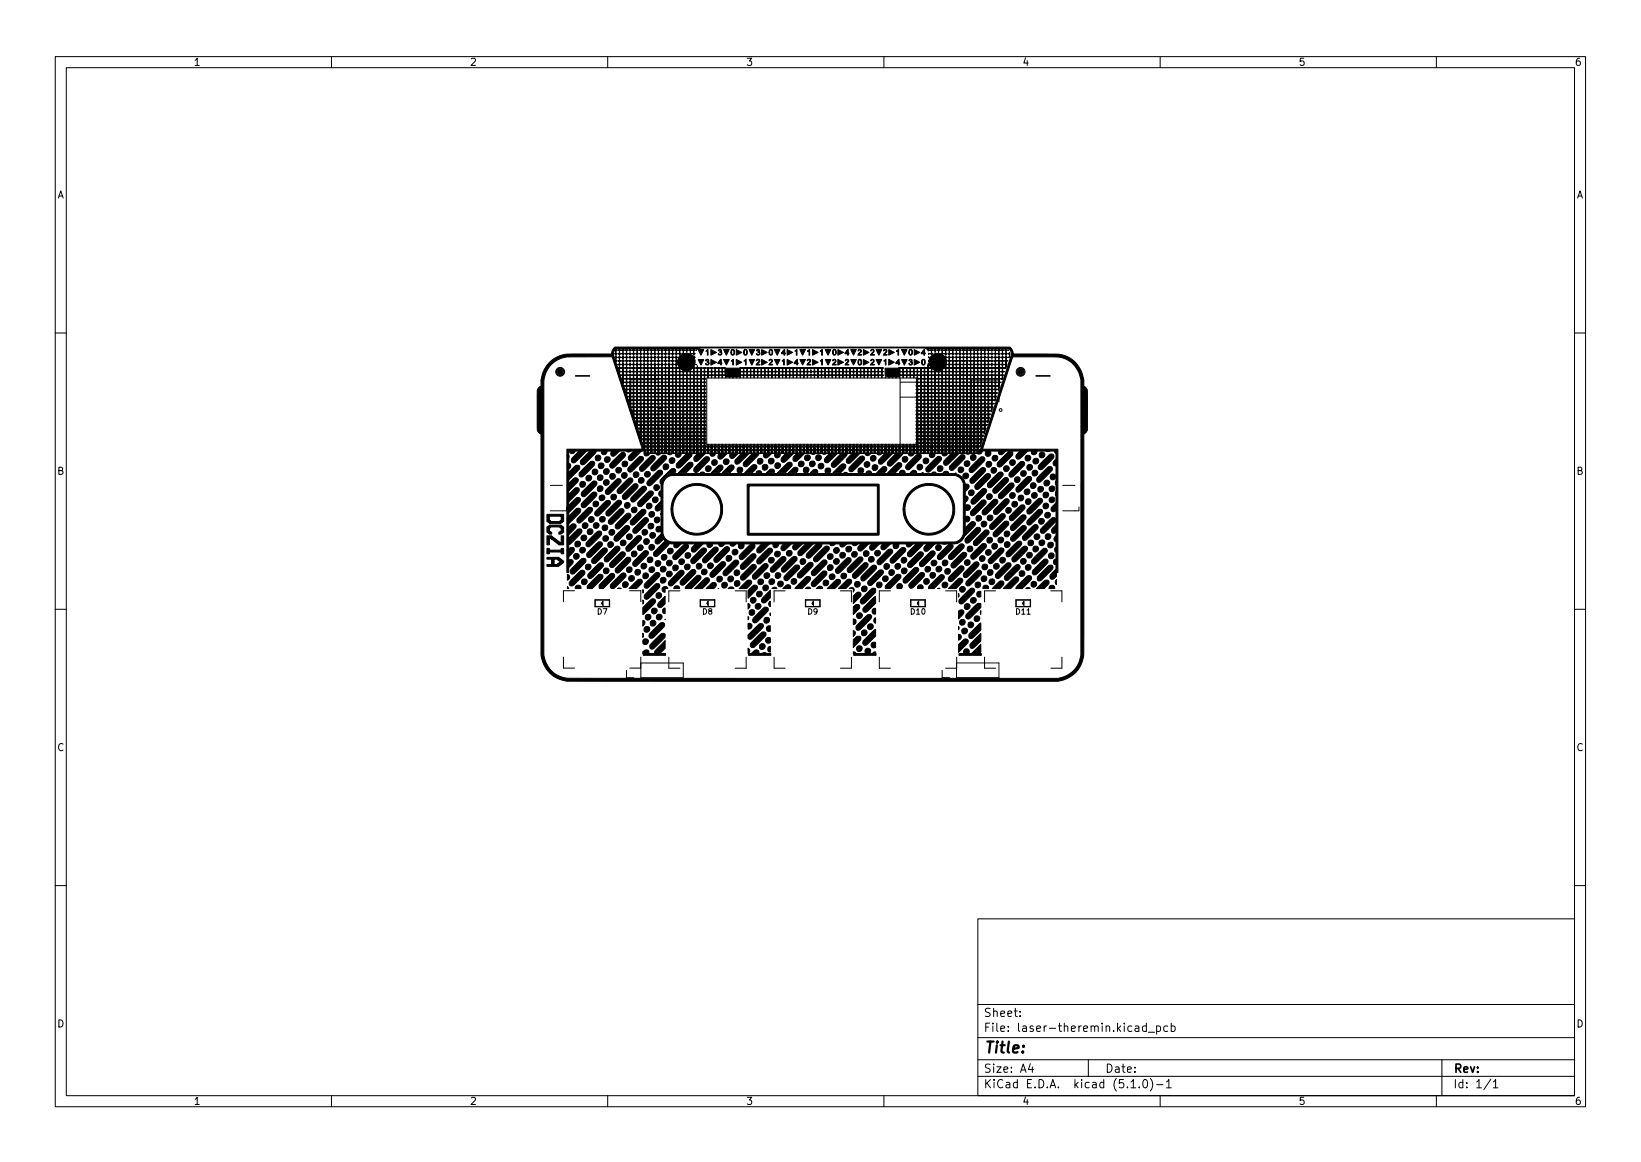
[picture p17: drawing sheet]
<svg xmlns="http://www.w3.org/2000/svg" width="297mm" height="210mm" viewBox="0 0 297 210" stroke-linecap="round" stroke-linejoin="round" font-family="sans-serif">
<defs><g id="words">
<text font-size="2.8" x="178" y="190.6">Title:</text>
<g font-size="2.1">
<text x="178" y="184">Sheet:</text>
<text x="178" y="186.7">File: laser-theremin.kicad_pcb</text>
<text x="178" y="196.9">KiCad E.D.A. kicad (5.1.0)-1</text>
<text x="178" y="194.1">Size: A4</text>
<text x="200" y="194.1">Date:</text>
<text x="263" y="194.1">Rev:</text>
<text x="263" y="196.9">Id: 1/1</text>
</g>
<g font-size="1.8">
<text x="35" y="11.9">1</text>
<text x="85" y="11.9">2</text>
<text x="135" y="11.9">3</text>
<text x="185" y="11.9">4</text>
<text x="235" y="11.9">5</text>
<text x="285" y="11.9">6</text>
<text x="10.3" y="35.9">A</text>
<text x="285.3" y="35.9">A</text>
<text x="10.3" y="85.9">B</text>
<text x="285.3" y="85.9">B</text>
<text x="10.3" y="135.9">C</text>
<text x="285.3" y="135.9">C</text>
<text x="10.3" y="185.9">D</text>
<text x="285.3" y="185.9">D</text>
<text x="35" y="199.9">1</text>
<text x="85" y="199.9">2</text>
<text x="135" y="199.9">3</text>
<text x="185" y="199.9">4</text>
<text x="235" y="199.9">5</text>
<text x="285" y="199.9">6</text>
</g>
<g font-size="1.4">
<text x="108.1" y="111.2">D7</text>
<text x="127.2" y="111.2">D8</text>
<text x="146.2" y="111.2">D9</text>
<text x="164.9" y="111.2">D10</text>
<text x="183.9" y="111.2">D11</text>
</g>
</g></defs>
<g fill="none" stroke="#000" stroke-width=".18">
<path d="M10 10.2h277v190.1h-277zM12 12.2h273v186.1h-273zM60 10.2v2M110 10.2v2M160 10.2v2M210 10.2v2M260 10.2v2M10 60.2h2M119.2 72.7v-4h-5v5h3.9M127.9 68.4h38v12h-38zM162.9 68.4v12M162.9 71.9h3"/>
<path d="M162.9 69.1h3M180.8 72.7v-3.9h-5v5h4M285 60.2h2M99.6 87.8h2.2M102.5 91.7v.7h-2.9M192.4 87.8h2.2M195.3 91.7v.7h-2.9M10 110.2h2M102 118.9v2h2M104 106.9h-2v2M107.7 108.5h2.7v1.3h-2.7zM107.8 108.6h2.5v1.1h-2.5z"/>
<path d="M109 109v.3M109.1 108.9v.5M109.1 108.8v.7l-.2-.3zM114 106.9h2v2M116 118.9v3.7h7.7v-2.6h-7.7M121.1 118.9v2h2M123.1 106.9h-2v2M126.7 108.5h2.7v1.3h-2.7zM126.8 108.6h2.5v1.1h-2.5zM128.1 109v.3M128.1 108.9v.5M128.2 108.8v.7l-.3-.3z"/>
<path d="M133.1 106.9h2v2M135.1 118.9v2h-2M140.1 118.9v2h2M142.1 106.9h-2v2M145.8 108.5h2.6v1.3h-2.6zM145.8 108.6h2.6v1.1h-2.6zM147.1 109v.3M147.2 108.9v.5M147.2 108.8v.7l-.2-.3zM152.1 106.9h2v2M154.1 118.9v2h-2M159.2 118.9v2h2"/>
<path d="M161.2 106.9h-2v2M164.8 108.5h2.7v1.3h-2.7zM164.9 108.6h2.5v1.1h-2.5zM166.2 109v.3M166.2 108.9v.5M166.3 108.8v.7l-.3-.3zM171.2 106.9h2v2M173.1 120h7.7v2.6h-7.7zM173.2 118.9v2h-2M178.2 118.9v2h2M180.2 106.9h-2v2M183.9 108.5h2.6v1.3h-2.6z"/>
<path d="M183.9 108.6h2.6v1.1h-2.6zM185.2 109v.3M185.3 108.9v.5M185.3 108.8v.7l-.2-.3zM190.2 106.9h2v2M192.2 118.9v2h-2M285 110.2h2M113.4 121.3v1.3h1.3M114 120.9h2M170.5 121.3v1.3h1.4M10 160.2h2M177 166.3h108v32h-108z"/>
<path d="M285 160.2h2M60 198.3v2M110 198.3v2M160 198.3v2M177 194.8h108M177 191.8h108M177 187.8h108M177 181.8h108M184.6 183.8v.1M184.6 183v.1M186.5 192.5l-.4 1h1M186.9 193v1"/>
<path d="M197 191.8v3M204.7 195.8l.4-.5v1.5M204.7 196.8h.9M206.2 196.7v.1M207 195.5l.2-.2a.8 .8 0 0 1 .5 .8 .8 .8 0 0 1-.5 .7l-.2-.1-.1-.4zM207.5 185.7l-.4-.1-.3 .3v.4l.1 .3h.6M207.5 185.1v1.5M207.9 186.8h1.1M208.2 195.1a1.72 1.72 0 0 1 0 2.3M209.4 185.7l.4-.1 .3 .3v.4l-.2 .3h-.5M209.4 196.3h1.1M209.4 185.6v1.5"/>
<path d="M210 198.3v2M211.1 195.8l.5-.5v1.5M211.1 196.8h.9M211.4 185.7l-.5-.1-.3 .3v.4l.2 .3h.6M212 185.7l.4-.1 .3 .3v.4l-.1 .3h-.6M212 185.1v1.5M260 198.3v2M261 191.8v6.5M269.9 195.3l-1.3 1.9M270.3 195.8l.4-.5v1.5M270.3 196.8h.8"/>
<circle cx="101.4" cy="67.3" r=".54"/>
<circle cx="101.4" cy="67.3" r=".8"/>
<circle cx="101.4" cy="67.3" r=".41"/>
<circle cx="101.4" cy="67.3" r=".2"/>
<circle cx="101.4" cy="67.3" r=".1"/>
<circle cx="101.4" cy="67.3" r=".67"/>
<circle cx="101.4" cy="67.3" r=".3"/>
<circle cx="119.5" cy="74.1" r=".25"/>
<circle cx="181.1" cy="74.2" r=".25"/>
<circle cx="184.7" cy="67.3" r=".67"/>
<circle cx="184.7" cy="67.3" r=".54"/>
<circle cx="184.7" cy="67.3" r=".8"/>
<circle cx="184.7" cy="67.3" r=".3"/>
<circle cx="184.7" cy="67.3" r=".41"/>
<circle cx="184.7" cy="67.3" r=".2"/>
<circle cx="184.7" cy="67.3" r=".1"/>
</g>
<g fill="#000" stroke="#000" stroke-width=".18">
<path d="M111.5 64.4l.2 .3-.2 .2-.3-.2zM111.5 65l.2 .3-.2 .2zM111.5 63.7l.2 .3-.2 .3-.3-.3zM111.5 63.2l.2 .2-.2 .2a.22 .22 0 0 1-.2-.2 .22 .22 0 0 1 .1-.2zM112.1 63.1a.27 .27 0 0 1 .2 .3 .27 .27 0 0 1-.2 .2l-.2-.2zM112.1 64.4l.3 .3-.3 .2-.2-.2zM111.9 65.9l.2-.2 .3 .3-.3 .2zM111.9 64l.2-.3 .3 .3-.3 .3zM111.9 65.3l.2-.3 .3 .3-.3 .3zM112.8 65.7l.2 .3-.2 .2-.3-.2zM112.5 64.7l.3-.3 .2 .3-.2 .2zM112.8 63.1l.2 .3-.2 .2-.3-.2z"/>
<path d="M112.5 64l.3-.2 .2 .2-.2 .3zM112.5 65.3l.3-.2 .2 .2-.2 .3zM113.4 63.1l.3 .3-.3 .2-.2-.2zM113.1 65.9l.3-.2 .3 .3-.3 .2zM113.4 63.7l.3 .3-.3 .3-.2-.3zM113.4 65l.3 .3-.3 .3-.2-.3zM113.4 64.4l.3 .3-.3 .2-.3-.2zM113.8 64l.2-.2 .3 .2-.3 .2zM113.8 65.3l.2-.2 .3 .2-.3 .2zM113.8 63.4l.2-.3 .3 .3-.3 .2zM113.8 64.7l.2-.3 .3 .3-.3 .2zM113.8 66l.2-.3 .3 .3-.3 .2z"/>
<path d="M113.7 66.6l.3-.2 .3 .2-.3 .2zM114.7 63.1l.2 .3-.2 .2-.3-.2zM114.7 64.4l.2 .3-.2 .2-.3-.2zM114.7 63.7l.2 .3-.2 .3-.3-.3zM114.7 65l.2 .3-.2 .3-.3-.3zM114.4 66l.3-.3 .3 .2-.3 .3zM115.3 64.4l.3 .3-.3 .2-.2-.2zM115.3 65.7l.3 .2-.3 .3-.3-.2zM115.1 63.4l.2-.3 .3 .3-.3 .2zM115 64h.1a.21 .21 0 0 1 .4-.1 .22 .22 0 0 1-.2 .4zM115 65.3h.1a.21 .21 0 0 1 .4-.1 .21 .21 0 0 1-.2 .3zM116 65.7l.2 .3-.2 .2-.3-.2z"/>
<path d="M116 64.4l.3 .3-.3 .2-.3-.2zM116 63.1l.2 .3h-.1a.2 .2 0 0 1-.2 .1 .2 .2 0 0 1-.2-.1zM116 63.7l.2 .3-.2 .3-.3-.3zM116 65l.2 .3-.2 .3-.3-.3zM116.6 63.7l.3 .3-.3 .3-.2-.3zM116.6 65l.3 .3-.3 .3-.2-.3zM116.6 63.1l.3 .3-.3 .2-.3-.2zM116.6 64.4l.3 .3-.3 .2-.3-.2zM116.3 65.9l.3-.2 .3 .3-.3 .2zM117.2 63.1l.3 .3a.26 .26 0 0 1-.2 .1 .26 .26 0 0 1-.3-.1zM117 64.7l.3-.3 .2 .3-.2 .2zM117.3 65.7l.2 .3-.2 .2-.3-.2z"/>
<path d="M117 64a.26 .26 0 0 1 .2-.2 .26 .26 0 0 1 .3 .2l-.3 .3zM117 65.3a.26 .26 0 0 1 .2-.2 .26 .26 0 0 1 .3 .2l-.3 .3zM117.9 63.1l.2 .2a.2 .2 0 0 1-.2 .3 .2 .2 0 0 1-.2-.3zM117.9 64.4l.3 .3-.3 .2-.3-.2zM117.9 63.7l.3 .3-.3 .3-.3-.3zM117.9 65l.3 .3-.3 .3-.3-.3zM117.6 66l.3-.3 .3 .2-.3 .3zM118.5 63.1a.27 .27 0 0 1 .2 .3 .27 .27 0 0 1-.2 .2l-.2-.2zM118.5 64.4l.3 .3-.3 .2-.2-.2zM118.3 65.9l.3-.2 .2 .3-.3 .2zM118.3 64l.2-.3 .3 .3-.3 .3zM118.3 65.3l.2-.3 .3 .3-.3 .3z"/>
<path d="M118.9 63.4l.3-.3 .2 .3-.2 .2zM118.9 64.7l.3-.3 .2 .3-.2 .2zM118.9 64l.3-.2 .2 .2-.2 .3zM118.9 65.3l.3-.2 .2 .2-.2 .3zM119.2 65.7l.2 .3-.2 .2-.3-.2zM119.8 63.1l.3 .3-.3 .2-.2-.2zM119.8 64.4l.3 .3-.3 .2-.2-.2zM119.8 65.7l.3 .3-.3 .2-.3-.2zM119.8 63.7l.3 .3-.3 .3-.2-.3zM119.8 65l.3 .3-.3 .3-.2-.3zM120.2 64l.3-.2 .2 .2-.2 .3zM120.2 65.3l.3-.3 .2 .3-.2 .3z"/>
<path d="M120.5 63.1l.2 .3-.2 .2-.3-.2zM120.2 64.7l.3-.3 .2 .3-.2 .2zM120.5 65.7l.2 .2-.2 .3-.3-.3zM121.1 63.1l.3 .3-.3 .2-.3-.2zM121.1 64.4l.3 .3-.3 .2-.2-.2zM121.1 63.7l.3 .3-.3 .3-.3-.3zM120.8 65.3l.3-.3 .3 .3-.3 .3zM121.8 63.1l.2 .3-.2 .2-.3-.2zM121.8 64.4l.2 .3-.2 .2-.3-.2zM121.8 65.7l.3 .3-.3 .2-.3-.3zM121.5 64l.3-.3 .2 .3-.2 .3zM121.5 65.3l.3-.3 .2 .3-.2 .3z"/>
<path d="M122.4 63.1l.2 .3a.25 .25 0 0 1-.2 .1 .25 .25 0 0 1-.2-.1zM122.1 64.7l.3-.3 .3 .3-.3 .2zM122.4 65.7l.3 .3-.3 .2-.3-.2zM122.1 64a.26 .26 0 0 1 .3-.2 .26 .26 0 0 1 .2 .2l-.2 .3zM122.1 65.3a.26 .26 0 0 1 .3-.2 .26 .26 0 0 1 .2 .2l-.2 .3zM122.8 64.7l.1-.1zM123 63.1l.3 .3-.2 .2-.3-.2zM123 63.8l.3 .2-.3 .3-.2-.3zM123.4 63.4l.3-.3 .2 .3-.2 .2zM123.4 64l.3-.3 .1 .2zM124.3 63.1l.3 .3-.3 .2-.2-.2zM125 63.1v.1a.2 .2 0 0 1 .1 .2 .2 .2 0 0 1-.1 .2l-.3-.2z"/>
<path d="M125 63.8l.2 .2-.3-.1zM125.3 63.4l.3-.3 .3 .3-.3 .2zM125.6 64.4l.2 .3a.19 .19 0 0 1-.2 0 .19 .19 0 0 1 0-.3zM125.3 64l.3-.2 .3 .2-.3 .3zM125.7 65.9l.2 .1h-.2zM126 66h.1zM126 63.4l.1-.1zM126.2 66.1l.1 .1zM126.4 63.3h1l-.5 1zM126.4 65.1h1l-.5 1zM127.8 63.4l.3-.2 .1 1.1h-.2v-.9l-.2 .2zM127.8 65.1a.27 .27 0 0 1 .4-.1 .27 .27 0 0 1 0 .5 .31 .31 0 0 1 0 .5 .31 .31 0 0 1-.5-.2h.1a.22 .22 0 0 0 .2 .2 .22 .22 0 0 0 .2-.3 .22 .22 0 0 0-.2-.2l.1-.1a.19 .19 0 0 0-.1-.3 .19 .19 0 0 0-.2 .2z"/>
<path d="M128.7 65.1l1 .5-1 .5zM128.7 63.3l1 .5-1 .5zM130.1 63.3a.28 .28 0 0 1 .4 0 .28 .28 0 0 1 0 .4 .3 .3 0 0 1 0 .5 .3 .3 0 0 1-.4-.2 .24 .24 0 0 0 .2 .2 .24 .24 0 0 0 .2-.3 .24 .24 0 0 0-.2-.2v-.1a.17 .17 0 0 0 .2-.1 .17 .17 0 0 0-.2-.2 .17 .17 0 0 0-.2 .2l-.1-.1zM130.4 65.1l.2-.1v.7h.1l-.1 .3h-.2v-.2h-.5l.1-.1h.4v-.5l-.4 .5zM131 63.3h1l-.5 1zM131 65.1h1l-.5 .9zM132 68.2v.2zM132.7 68.2v.2zM132.4 65.2l.3-.2 .1 1h-.2v-.8l-.2 .2zM132.4 63.3a.49 .49 0 0 1 .6 .2 .49 .49 0 0 1-.1 .6 .35 .35 0 0 1-.4 .1 .35 .35 0 0 1-.2-.4h.1a.24 .24 0 0 0 .2 .4 .24 .24 0 0 0 .2-.4v-.1a.23 .23 0 0 0-.2-.4 .23 .23 0 0 0-.2 .4l-.1 .1zM133.3 65.1l1 .5-1 .5zM133.3 68.2v.2z"/>
<path d="M133.3 63.3l1 .5-1 .5zM131.2 66.6h2.7v1.3l-.2 .2-1.5 .1a.71 .71 0 0 1-.8-.1 .71 .71 0 0 1-.2-.8zM134.7 65.2l.3-.2 .1 1h-.2v-.8l-.2 .2zM134.7 63.3a.49 .49 0 0 1 .6 .2 .49 .49 0 0 1-.1 .6 .35 .35 0 0 1-.4 .1 .35 .35 0 0 1-.2-.4h.1a.24 .24 0 0 0 .2 .4 .24 .24 0 0 0 .2-.4v-.1a.23 .23 0 0 0-.2-.4 .23 .23 0 0 0-.2 .4l-.1 .1zM135.6 63.3h1l-.5 1zM135.6 65.1h1l-.5 1zM137 63.3a.28 .28 0 0 1 .4 0 .28 .28 0 0 1 0 .4 .3 .3 0 0 1 0 .5 .3 .3 0 0 1-.4-.2 .24 .24 0 0 0 .2 .2 .24 .24 0 0 0 .2-.3 .24 .24 0 0 0-.2-.2v-.1a.17 .17 0 0 0 .2-.1 .17 .17 0 0 0-.2-.2 .17 .17 0 0 0-.2 .2l-.1-.1zM137 65.1a.36 .36 0 0 1 .5 .1 .36 .36 0 0 1-.3 .5l-.1 .2h.5v.1h-.7l.1-.2a.38 .38 0 0 0 .4-.3 .38 .38 0 0 0-.1-.4l-.4 .2zM137.9 63.3l1 .5-1 .5zM137.9 65l1 .6-1 .5zM139.3 65.1a.35 .35 0 0 1 .5 .1 .35 .35 0 0 1-.2 .5l-.3 .2h.5v.1h-.6l.3-.4a.26 .26 0 0 0 .2-.2 .26 .26 0 0 0-.2-.3l-.2 .2zM139.3 63.3a.49 .49 0 0 1 .6 .2 .49 .49 0 0 1-.1 .6 .35 .35 0 0 1-.4 .1 .35 .35 0 0 1-.2-.4h.1a.24 .24 0 0 0 .2 .4 .24 .24 0 0 0 .2-.4v-.1a.23 .23 0 0 0-.2-.4 .23 .23 0 0 0-.2 .4l-.1 .1z"/>
<path d="M140.2 63.3h1l-.5 1zM140.2 65.1h1l-.5 1zM141.6 65.2l.3-.2 .1 1h-.2v-.8l-.2 .2zM142 63.2v.7h.2l-.2 .4h-.1v-.3h-.4v-.1h.4v-.5l-.4 .5zM142.5 65.1l1 .5-1 .5zM133.9 66.5l26.1 .1-.2 .1a.32 .32 0 0 0-.1 .3 .32 .32 0 0 0 .3 .2l-.1 .1a.32 .32 0 0 0-.2 .3 .32 .32 0 0 0 .3 .3h-.1a.32 .32 0 0 0-.2 .5l-.1-.1a.32 .32 0 0 0-.3-.4 .32 .32 0 0 0-.3 .5 .32 .32 0 0 0-.3-.5 .32 .32 0 0 0-.3 .5h-.1a.32 .32 0 0 0-.3-.5 .32 .32 0 0 0-.3 .5 .32 .32 0 0 0-.3-.5 .32 .32 0 0 0-.3 .5h-.1a.32 .32 0 0 0-.3-.5 .32 .32 0 0 0-.2 .5h-.1a.33 .33 0 0 0-.3-.5 .33 .33 0 0 0-.3 .5 .32 .32 0 0 0-.3-.5 .32 .32 0 0 0-.3 .5h-.1a.32 .32 0 0 0-.3-.5 .32 .32 0 0 0-.3 .5 .32 .32 0 0 0-.3-.5 .32 .32 0 0 0-.3 .5h-.1a.31 .31 0 0 0-.3-.5 .31 .31 0 0 0-.2 .5l-.1-.1a.32 .32 0 0 0-.3-.4 .32 .32 0 0 0-.3 .5h-.1a.32 .32 0 0 0-.2-.5 .32 .32 0 0 0-.3 .5h-.1a.32 .32 0 0 0-.3-.5 .32 .32 0 0 0-.3 .5 .33 .33 0 0 0-.3-.5 .33 .33 0 0 0-.3 .5l-.1-.1a.32 .32 0 0 0-.3-.4 .32 .32 0 0 0-.3 .5 .32 .32 0 0 0-.3-.5 .32 .32 0 0 0-.3 .5h-.1a.33 .33 0 0 0-.2-.5 .33 .33 0 0 0-.3 .5h-.1a.32 .32 0 0 0-.3-.5 .32 .32 0 0 0-.3 .5h-.1a.33 .33 0 0 0-.3-.5 .33 .33 0 0 0-.3 .5 .33 .33 0 0 0-.2-.5 .33 .33 0 0 0-.4 .2 .33 .33 0 0 0-.4-.2 .33 .33 0 0 0-.2 .5h-.1a.32 .32 0 0 0-.3-.5 .32 .32 0 0 0-.2 .5h-.1a.32 .32 0 0 0-.3-.5 .32 .32 0 0 0-.3 .5h-.1a.32 .32 0 0 0-.3-.5 .32 .32 0 0 0-.3 .5v-.1a.31 .31 0 0 0-.3-.4 .31 .31 0 0 0-.3 .5h-.1a.32 .32 0 0 0-.3-.5 .32 .32 0 0 0-.2 .5h-.1a.33 .33 0 0 0-.3-.5 .33 .33 0 0 0-.3 .5 .32 .32 0 0 0-.4-.5 .32 .32 0 0 0-.2 .5h-.1a.33 .33 0 0 0-.3-.5 .33 .33 0 0 0-.3 .5 .32 .32 0 0 0-.3-.5 .32 .32 0 0 0-.3 .5h-.1a.32 .32 0 0 0-.3-.5 .32 .32 0 0 0-.2 .5h-.1a.32 .32 0 0 0-.3-.5 .32 .32 0 0 0-.3 .5h-.1a.32 .32 0 0 0-.3-.5 .32 .32 0 0 0-.2 .5h-.1a.33 .33 0 0 0-.3-.5 .33 .33 0 0 0-.3 .5 .32 .32 0 0 0-.3-.5 .32 .32 0 0 0-.3 .5h-.1a.32 .32 0 0 0-.3-.5 .32 .32 0 0 0-.3 .5 .33 .33 0 0 0-.3-.5 .33 .33 0 0 0-.3 .5l-.1-.1a.32 .32 0 0 0-.3-.4 .32 .32 0 0 0-.2 .5h-.1a.33 .33 0 0 0-.3-.5 .33 .33 0 0 0-.3 .5 .32 .32 0 0 0-.3-.5 .32 .32 0 0 0-.3 .5l-.1-.4 .1-.4a.33 .33 0 0 0 .3 .3 .33 .33 0 0 0 .3-.4 .32 .32 0 0 0 .3 .4 .32 .32 0 0 0 .4-.3 .32 .32 0 0 0 .3 .3 .32 .32 0 0 0 .3-.3 .32 .32 0 0 0 .3 .3 .32 .32 0 0 0 .3-.3 .32 .32 0 0 0 .3 .3 .32 .32 0 0 0 .4-.3 .33 .33 0 0 0 .3 .3 .33 .33 0 0 0 .3-.3 .32 .32 0 0 0 .3 .3 .32 .32 0 0 0 .4-.3 .3 .3 0 0 0 .3 .3 .3 .3 0 0 0 .3-.4 .36 .36 0 0 0 .5 .3l.1-.2a.33 .33 0 0 0 .3 .3 .33 .33 0 0 0 .4-.3 .33 .33 0 0 0 .3 .3 .33 .33 0 0 0 .3-.4 .32 .32 0 0 0 .3 .4 .32 .32 0 0 0 .4-.3 .32 .32 0 0 0 .3 .3 .32 .32 0 0 0 .3-.3 .33 .33 0 0 0 .3 .3 .33 .33 0 0 0 .4-.3 .32 .32 0 0 0 .3 .3 .32 .32 0 0 0 .3-.3 .33 .33 0 0 0 .3 .3 .33 .33 0 0 0 .4-.3 .32 .32 0 0 0 .3 .3 .32 .32 0 0 0 .3-.3 .32 .32 0 0 0 .3 .3 .32 .32 0 0 0 .3-.3 .33 .33 0 0 0 .3 .3 .33 .33 0 0 0 .4-.3 .32 .32 0 0 0 .3 .3 .32 .32 0 0 0 .3-.3 .31 .31 0 0 0 .3 .3 .31 .31 0 0 0 .3-.4 .33 .33 0 0 0 .3 .4 .33 .33 0 0 0 .4-.3v-.1a.3 .3 0 0 0 .3 .4 .3 .3 0 0 0 .3-.4 .32 .32 0 0 0 .3 .4 .32 .32 0 0 0 .3-.3h.1a.3 .3 0 0 0 .3 .3 .3 .3 0 0 0 .3-.4v.1a.3 .3 0 0 0 .3 .3 .3 .3 0 0 0 .3-.4 .33 .33 0 0 0 .3 .4 .33 .33 0 0 0 .4-.3 .32 .32 0 0 0 .3 .3 .32 .32 0 0 0 .3-.3 .33 .33 0 0 0 .4 .3 .33 .33 0 0 0 .3-.4 .31 .31 0 0 0 .3 .4 .31 .31 0 0 0 .3-.4 .34 .34 0 0 0 .2 .3 .34 .34 0 0 0 .4 0l.1-.2a.33 .33 0 0 0 .3 .3 .33 .33 0 0 0 .3-.4 .32 .32 0 0 0 .3 .4 .32 .32 0 0 0 .4-.4 .33 .33 0 0 0 .3 .4 .33 .33 0 0 0 .3-.4 .3 .3 0 0 0 .3 .4 .3 .3 0 0 0 .3-.4 .34 .34 0 0 0 .2 .3 .34 .34 0 0 0 .4 0l.1-.3a.3 .3 0 0 0 .3 .4 .3 .3 0 0 0 .3-.4 .33 .33 0 0 0 .2 .3 .33 .33 0 0 0 .3 0l.1-.2 .1 .1a.33 .33 0 0 0 .3 .2 .33 .33 0 0 0 .3-.4 .31 .31 0 0 0 .4 .3 .31 .31 0 0 0 .1-.5 .31 .31 0 0 0-.5 .1v.1a.3 .3 0 0 0-.4-.2 .3 .3 0 0 0-.2 .3 .33 .33 0 0 0-.2-.3 .33 .33 0 0 0-.4 .1l-.1 .1a.33 .33 0 0 0-.3-.2 .33 .33 0 0 0-.3 .2 .32 .32 0 0 0-.4-.2 .32 .32 0 0 0-.3 .2 .33 .33 0 0 0-.3-.2 .33 .33 0 0 0-.3 .2 .32 .32 0 0 0-.4-.2 .32 .32 0 0 0-.3 .2 .32 .32 0 0 0-.3-.2 .32 .32 0 0 0-.3 .2 .31 .31 0 0 0-.3-.2 .31 .31 0 0 0-.3 .3 .33 .33 0 0 0-.2-.3 .33 .33 0 0 0-.4 .1l-.1 .1a.33 .33 0 0 0-.3-.2 .33 .33 0 0 0-.4 .2 .3 .3 0 0 0-.3-.2 .3 .3 0 0 0-.3 .3v-.1a.32 .32 0 0 0-.3-.2 .32 .32 0 0 0-.3 .3 .33 .33 0 0 0-.3-.3 .33 .33 0 0 0-.4 .2 .32 .32 0 0 0-.3-.2 .32 .32 0 0 0-.3 .2 .33 .33 0 0 0-.4-.2 .33 .33 0 0 0-.3 .3 .32 .32 0 0 0-.3-.3 .32 .32 0 0 0-.3 .2 .32 .32 0 0 0-.3-.2 .32 .32 0 0 0-.3 .2 .33 .33 0 0 0-.4-.2 .33 .33 0 0 0-.3 .2 .31 .31 0 0 0-.3-.2 .31 .31 0 0 0-.3 .2 .34 .34 0 0 0-.4-.2 .34 .34 0 0 0-.3 .3 .32 .32 0 0 0-.3-.3 .32 .32 0 0 0-.3 .3 .31 .31 0 0 0-.3-.3 .31 .31 0 0 0-.3 .3 .34 .34 0 0 0-.3-.3 .34 .34 0 0 0-.3 .1l-.1 .2a.32 .32 0 0 0-.3-.3 .32 .32 0 0 0-.3 .3 .33 .33 0 0 0-.4-.3 .33 .33 0 0 0-.3 .3 .32 .32 0 0 0-.3-.3 .32 .32 0 0 0-.3 .3 .3 .3 0 0 0-.4-.3 .3 .3 0 0 0-.2 .3h-.1a.33 .33 0 0 0-.3-.3 .33 .33 0 0 0-.3 .2v-.1a.33 .33 0 0 0-.4-.1 .33 .33 0 0 0-.3 .3 .32 .32 0 0 0-.3-.3 .32 .32 0 0 0-.3 .3 .34 .34 0 0 0-.3-.3 .34 .34 0 0 0-.3 .2 .3 .3 0 0 0-.4-.2 .3 .3 0 0 0-.2 .3h-.1a.33 .33 0 0 0-.3-.3 .33 .33 0 0 0-.3 .3 .32 .32 0 0 0-.3-.3 .32 .32 0 0 0-.4 .3 .32 .32 0 0 0-.3-.3 .32 .32 0 0 0-.3 .3 .32 .32 0 0 0-.3-.3 .32 .32 0 0 0-.3 .3 .3 .3 0 0 0-.4-.3 .3 .3 0 0 0-.2 .3h-.1a.33 .33 0 0 0-.3-.3 .33 .33 0 0 0-.3 .2 .3 .3 0 0 0-.4-.2 .3 .3 0 0 0-.2 .3l-.1-.7 .1 .1a.32 .32 0 0 0 .3 .2 .32 .32 0 0 0 .3-.1v-.3l.1 .4a.34 .34 0 0 0 .6-.3 .31 .31 0 0 0 .3 .3 .31 .31 0 0 0 .3-.3 .32 .32 0 0 0 .3 .3 .32 .32 0 0 0 .3-.3 .32 .32 0 0 0 .4 .3 .32 .32 0 0 0 .3-.3 .34 .34 0 0 0 .3 .3 .34 .34 0 0 0 .3-.3 .31 .31 0 0 0 .3 .3 .31 .31 0 0 0 .4-.3 .32 .32 0 0 0 .3 .3 .32 .32 0 0 0 .3-.3 .33 .33 0 0 0 .3 .3 .33 .33 0 0 0 .3-.3 .31 .31 0 0 0 .4 .3 .31 .31 0 0 0 .3-.3v.1a.34 .34 0 0 0 .3 .2 .34 .34 0 0 0 .3-.3 .3 .3 0 0 0 .4 .3 .3 .3 0 0 0 .2-.3 .36 .36 0 0 0 .5 .3l.2-.3a.33 .33 0 0 0 .3 .3 .33 .33 0 0 0 .4-.3 .31 .31 0 0 0 .3 .3 .31 .31 0 0 0 .3-.3 .35 .35 0 0 0 .5 .3l.1-.3a.34 .34 0 0 0 .3 .3 .34 .34 0 0 0 .4-.3 .31 .31 0 0 0 .3 .3 .31 .31 0 0 0 .3-.3v.1a.34 .34 0 0 0 .4 .2 .34 .34 0 0 0 .3-.3 .31 .31 0 0 0 .3 .3 .31 .31 0 0 0 .3-.2v.1a.33 .33 0 0 0 .4 .1 .33 .33 0 0 0 .2-.3l.1 .2a.33 .33 0 0 0 .4 .1 .33 .33 0 0 0 .2-.3 .31 .31 0 0 0 .3 .3 .31 .31 0 0 0 .3-.3v.1a.33 .33 0 0 0 .4 .2 .33 .33 0 0 0 .3-.3 .31 .31 0 0 0 .3 .3 .31 .31 0 0 0 .3-.3 .35 .35 0 0 0 .5 .3l.1-.3 .1 .1a.32 .32 0 0 0 .3 .2 .32 .32 0 0 0 .3-.3 .31 .31 0 0 0 .3 .3 .31 .31 0 0 0 .3-.3 .35 .35 0 0 0 .5 .3l.1-.3 .1 .1a.32 .32 0 0 0 .3 .2 .32 .32 0 0 0 .3-.3 .32 .32 0 0 0 .3 .3 .32 .32 0 0 0 .4-.3 .33 .33 0 0 0 .3 .3 .33 .33 0 0 0 .3-.3 .3 .3 0 0 0 .3 .3 .3 .3 0 0 0 .3-.3 .35 .35 0 0 0 .5 .3l.2-.3v.1a.32 .32 0 0 0 .4 .2 .32 .32 0 0 0 .2-.3 .31 .31 0 0 0 .4 .3 .31 .31 0 0 0 .3-.3 .35 .35 0 0 0 .2 .3 .35 .35 0 0 0 .3-.1l.1-.2a.31 .31 0 0 0 .4 .3 .31 .31 0 0 0 .2-.3l.1 .1a.34 .34 0 0 0 .3 .2 .34 .34 0 0 0 .3-.3 .31 .31 0 0 0 .5 .3 .31 .31 0 0 0 0-.6 .31 .31 0 0 0-.5 .3 .32 .32 0 0 0-.3-.3 .32 .32 0 0 0-.4 .3 .3 .3 0 0 0-.3-.3 .3 .3 0 0 0-.3 .3 .32 .32 0 0 0-.3-.3 .32 .32 0 0 0-.3 .3 .31 .31 0 0 0-.4-.3 .31 .31 0 0 0-.3 .3 .33 .33 0 0 0-.3-.3 .33 .33 0 0 0-.3 .3 .32 .32 0 0 0-.3-.3 .32 .32 0 0 0-.4 .3 .32 .32 0 0 0-.3-.3 .32 .32 0 0 0-.3 .3l-.2-.3h-.2l-.3 .3a.31 .31 0 0 0-.3-.3 .31 .31 0 0 0-.3 .3 .34 .34 0 0 0-.2-.3 .34 .34 0 0 0-.3 .1l-.1 .2-.1-.1a.32 .32 0 0 0-.3-.2 .32 .32 0 0 0-.3 .3 .31 .31 0 0 0-.3-.3 .31 .31 0 0 0-.3 .3 .34 .34 0 0 0-.2-.3 .34 .34 0 0 0-.4 .1v.2l-.1-.1a.32 .32 0 0 0-.3-.2 .32 .32 0 0 0-.3 .3 .33 .33 0 0 0-.4-.3 .33 .33 0 0 0-.3 .3 .32 .32 0 0 0-.3-.3 .32 .32 0 0 0-.3 .3 .31 .31 0 0 0-.3-.3 .31 .31 0 0 0-.3 .3 .33 .33 0 0 0-.4-.3 .33 .33 0 0 0-.3 .3v-.2a.32 .32 0 0 0-.4-.1 .32 .32 0 0 0-.2 .2 .33 .33 0 0 0-.4-.2 .33 .33 0 0 0-.3 .3 .32 .32 0 0 0-.3-.3 .32 .32 0 0 0-.3 .3 .31 .31 0 0 0-.3-.3 .31 .31 0 0 0-.3 .3 .34 .34 0 0 0-.2-.3 .34 .34 0 0 0-.4 .1v.2l-.1-.1a.32 .32 0 0 0-.3-.2 .32 .32 0 0 0-.3 .3 .33 .33 0 0 0-.4-.3 .33 .33 0 0 0-.3 .3 .32 .32 0 0 0-.3-.3 .32 .32 0 0 0-.3 .3 .32 .32 0 0 0-.3-.3 .32 .32 0 0 0-.4 .3 .33 .33 0 0 0-.3-.3 .33 .33 0 0 0-.3 .3 .31 .31 0 0 0-.3-.3 .31 .31 0 0 0-.3 .3 .32 .32 0 0 0-.4-.3 .32 .32 0 0 0-.3 .3 .33 .33 0 0 0-.3-.3 .33 .33 0 0 0-.3 .3 .31 .31 0 0 0-.4-.3 .31 .31 0 0 0-.2 .3 .33 .33 0 0 0-.3-.3 .33 .33 0 0 0-.3 .1l-.1 .2a.35 .35 0 0 0-.3-.3 .35 .35 0 0 0-.4 .3 .31 .31 0 0 0-.3-.3 .31 .31 0 0 0-.3 .3 .33 .33 0 0 0-.2-.3 .33 .33 0 0 0-.4 .1v.2a.31 .31 0 0 0-.4-.3 .31 .31 0 0 0-.2 .3h-.1a.36 .36 0 0 0-.2-.3 .36 .36 0 0 0-.4 .2 .35 .35 0 0 0-.4-.2 .35 .35 0 0 0-.3 .3zM142.5 63.3l1 .5-1 .5zM143.9 63.4l.4-.2v1.1h-.2v-.9l-.2 .2zM144.2 65.1l.2-.1v.7h.1l-.1 .3h-.2v-.2h-.5l.1-.1h.4v-.5l-.4 .5zM144.8 63.3h1l-.5 1zM144.8 65.1h1l-.5 .9zM146.2 65.1a.35 .35 0 0 1 .5 .1 .35 .35 0 0 1-.2 .5l-.3 .2h.5v.1h-.6l.3-.4a.26 .26 0 0 0 .2-.2 .26 .26 0 0 0-.2-.3l-.2 .2z"/>
<path d="M146.2 63.5l.3-.3 .1 1.1h-.2v-.9l-.2 .2zM147.1 63.3l1 .5-1 .5zM147.1 65l1 .6-1 .5zM148.5 63.5l.3-.3 .1 1.1h-.2v-.9l-.2 .2zM148.5 65.2l.3-.2 .1 1h-.2v-.8l-.2 .2zM149.4 63.3h1l-.5 1zM149.4 65.1h1l-.5 1zM150.8 65.1a.36 .36 0 0 1 .5 .1 .36 .36 0 0 1-.3 .5l-.1 .2h.5v.1h-.7l.1-.2a.38 .38 0 0 0 .4-.3 .38 .38 0 0 0-.1-.4l-.4 .2zM150.8 63.3a.51 .51 0 0 1 .6 .3 .51 .51 0 0 1-.1 .6 .35 .35 0 0 1-.5 0 .35 .35 0 0 1-.1-.4l.1 .1a.2 .2 0 0 0 .2 .3 .2 .2 0 0 0 .2-.3 .34 .34 0 0 0 .1-.4 .34 .34 0 0 0-.4-.1l-.1 .4h-.1zM151.7 63.3l1 .5-1 .5zM151.7 65l1 .6-1 .5zM153.1 65.1a.35 .35 0 0 1 .5 .1 .35 .35 0 0 1-.2 .5l-.3 .2h.5v.1h-.6l.3-.4a.26 .26 0 0 0 .2-.2 .26 .26 0 0 0-.2-.3l-.2 .2z"/>
<path d="M153.4 63.2l.1 .7h.2l-.2 .4h-.1v-.3h-.4v-.1h.4v-.5l-.4 .5zM154 63.3h1l-.5 1zM154 65.1h1l-.5 .9zM155.4 63.3a.36 .36 0 0 1 .6 .1 .36 .36 0 0 1-.4 .5l-.2 .2h.6v.2h-.7l.1-.2a.57 .57 0 0 0 .4-.7l-.2-.1-.3 .2zM155.4 65.1a.45 .45 0 0 1 .6 .1 .45 .45 0 0 1 0 .6 .31 .31 0 0 1-.5 .2 .31 .31 0 0 1-.1-.5v.2a.24 .24 0 0 0 .4 .2 .24 .24 0 0 0 .1-.4l-.1-.1a.21 .21 0 0 0-.1-.3 .21 .21 0 0 0-.2 .1l-.1 .3h-.1zM156.3 65.1l1 .5-1 .5zM156.3 63.3l1 .5-1 .5zM157.7 65.1a.36 .36 0 0 1 .5 .1 .36 .36 0 0 1-.3 .5l-.1 .2h.5v.1h-.7l.1-.2a.38 .38 0 0 0 .4-.3 .38 .38 0 0 0-.1-.4l-.4 .2zM157.7 63.3a.35 .35 0 0 1 .5 .1 .35 .35 0 0 1-.2 .5l-.2 .2h.5v.2h-.7l.2-.4a.26 .26 0 0 0 .3-.3 .26 .26 0 0 0-.3-.3l-.1 .2zM158.6 63.3h1l-.5 1zM158.6 65.1h1l-.5 .9zM160.3 68.2v.2z"/>
<path d="M160 63.3a.35 .35 0 0 1 .5 .1 .35 .35 0 0 1-.2 .5l-.2 .2h.5v.2h-.7l.3-.4a.26 .26 0 0 0 .2-.3 .26 .26 0 0 0-.3-.3l-.1 .2zM160 65.3l.4-.3v1h-.1v-.8l-.3 .2zM160.9 63.3l1 .5-1 .5zM160.9 68.2l.1 .2zM160.9 65l1 .6-1 .5zM162.2 68.2v.2zM162.3 63.5l.3-.3 .1 1.1h-.2v-.9l-.2 .2zM162.6 65.1l.1-.1 .1 .7h.1l-.1 .3h-.2v-.2h-.4v-.1h.4v-.5l-.4 .5zM160.2 66.6h2.7v1.3l-.2 .2-.2 .1h-1.4a.7 .7 0 0 1-.8-.2 .7 .7 0 0 1-.1-.8zM163.2 63.3h1l-.5 1zM163.2 65.1h1l-.5 1zM164.6 63.3a.51 .51 0 0 1 .6 .3 .51 .51 0 0 1-.1 .6 .35 .35 0 0 1-.5 0 .35 .35 0 0 1-.1-.4l.1 .1a.2 .2 0 0 0 .2 .3 .2 .2 0 0 0 .2-.3 .34 .34 0 0 0 .1-.4 .34 .34 0 0 0-.4-.1l-.1 .4h-.1z"/>
<path d="M164.6 65.1a.27 .27 0 0 1 .4-.1 .27 .27 0 0 1 0 .5 .31 .31 0 0 1 0 .5 .31 .31 0 0 1-.4-.2 .22 .22 0 0 0 .3 .2 .22 .22 0 0 0 .1-.3 .22 .22 0 0 0-.2-.2l.1-.1a.19 .19 0 0 0-.1-.3 .19 .19 0 0 0-.2 .2zM165.5 65.1l1 .5-1 .5zM165.5 63.3l1 .5-1 .5zM166.9 65.1a.5 .5 0 0 1 .6 .3 .5 .5 0 0 1-.3 .6l-.3-.1-.1-.4h.1a.25 .25 0 0 0 .1 .4 .25 .25 0 0 0 .3 0v-.2a.39 .39 0 0 0-.2-.6l-.2 .4h-.1zM167.3 63.2h.1v.7h.1l-.1 .4h-.2v-.3h-.4v-.1h.4v-.5l-.4 .5zM168 63.1l.3 .3-.3 .1-.1-.2zM168.1 65.2v.2zM168.1 63.9l.2 .1-.2 .1zM168.1 64.5l.2 .2h-.2zM168.6 63.1l.3 .3-.3 .2a.25 .25 0 0 1-.2-.3 .25 .25 0 0 1 .2-.2zM168.4 64l.2-.2 .3 .2-.3 .2zM169 63.4l.3-.3 .2 .3-.2 .2z"/>
<path d="M169.3 63.8l-.1 .1zM169.9 63.1l.3 .3h-.2a.2 .2 0 0 1-.2 .1 .2 .2 0 0 1-.1-.1zM170.5 63.7l.3 .3a.19 .19 0 0 1-.3 0 .19 .19 0 0 1 0-.3zM170.5 63.1l.3 .3-.3 .2-.2-.2zM171.2 64.4l.3 .3-.3 .2-.2-.3zM171.2 63.1l.2 .3a.26 .26 0 0 1-.2 .1 .26 .26 0 0 1-.2-.1zM170.9 64a.26 .26 0 0 1 .3-.2 .26 .26 0 0 1 .2 .2l-.2 .3zM171.2 65.1l.3 .2-.3 .2zM171.5 65.3l.3-.3 .3 .3-.3 .3zM171.8 63.1l.2 .2a.2 .2 0 0 1-.2 .3 .2 .2 0 0 1-.2-.3zM171.8 64.4l.3 .3-.3 .2-.2-.2zM171.8 63.7l.3 .3-.3 .3-.2-.3z"/>
<path d="M172.5 63.1a.27 .27 0 0 1 .2 .3 .27 .27 0 0 1-.2 .2l-.3-.2zM172.5 64.4l.2 .3-.2 .2-.3-.2zM172.2 64l.3-.3 .2 .3-.2 .3zM172.8 63.4l.3-.3 .3 .3-.3 .2zM172.8 64.7l.3-.3 .3 .3-.3 .2zM172.8 64l.3-.2 .3 .2-.3 .3zM112.1 66.3l.3 .3a.33 .33 0 0 0-.2 .5 .33 .33 0 0 0 .5 0 .33 .33 0 0 0-.2-.5l.3-.3 .2 .3a.32 .32 0 0 0-.2 .5 .32 .32 0 0 0 .6 0 .32 .32 0 0 0-.3-.5l.3-.3 .3 .3a.33 .33 0 0 0-.2 .5 .33 .33 0 0 0 .5-.1 .33 .33 0 0 0 .6 .1 .33 .33 0 0 0-.2-.5l.3-.3 .2 .3a.33 .33 0 0 0-.1 .5 .33 .33 0 0 0 .5 0 .33 .33 0 0 0-.3-.5l.3-.3 .3 .3h-.1a.33 .33 0 0 0 0 .6 .33 .33 0 0 0 .5-.2 .33 .33 0 0 0-.3-.4l.3-.3 .2 .3a.31 .31 0 0 0-.1 .5 .31 .31 0 0 0 .5 0 .31 .31 0 0 0-.3-.5l.3-.3 .3 .3h-.1a.32 .32 0 0 0 0 .5 .32 .32 0 0 0 .5-.1 .32 .32 0 0 0-.3-.4l.3-.3 .2 .3a.33 .33 0 0 0-.1 .5 .33 .33 0 0 0 .5-.1 .33 .33 0 0 0-.3-.4l.3-.3 .3 .3a.32 .32 0 0 0-.2 .5 .32 .32 0 0 0 .5 0 .32 .32 0 0 0-.2-.5l.2-.3 .3 .3a.33 .33 0 0 0-.2 .5 .33 .33 0 0 0 .5 0 .33 .33 0 0 0-.2-.5l.3-.3 .3 .3a.32 .32 0 0 0-.3 .5 .32 .32 0 0 0 .6 0 .32 .32 0 0 0-.3-.5l.3-.3 .3 .3a.32 .32 0 0 0-.2 .5 .32 .32 0 0 0 .5 0 .32 .32 0 0 0-.2-.5l.3-.3 .3 .3a.33 .33 0 0 0-.3 .5 .33 .33 0 0 0 .6 0 .33 .33 0 0 0-.3-.5l.3-.3 .3 .3a.32 .32 0 0 0-.2 .5 .32 .32 0 0 0 .5 0 .32 .32 0 0 0-.2-.5l.3-.3 .2 .3a.33 .33 0 0 0-.1 .6 .33 .33 0 0 0 .5-.2 .33 .33 0 0 0-.3-.4l.3-.3 .3 .3a.32 .32 0 0 0-.1 .5 .32 .32 0 0 0 .5-.1 .32 .32 0 0 0-.4-.4l.2-.1a.19 .19 0 0 1 .3 0 .19 .19 0 0 1-.1 .3 .32 .32 0 0 0 .2 .4 .32 .32 0 0 0 .4-.3 .33 .33 0 0 0 .3 .3 .33 .33 0 0 0 .3-.2 .33 .33 0 0 0 .4 .2 .33 .33 0 0 0 .3-.4 .33 .33 0 0 0 .2 .4 .33 .33 0 0 0 .4-.2 .33 .33 0 0 0-.3-.4l.3-.3 .3 .3a.32 .32 0 0 0-.2 .5 .32 .32 0 0 0 .5 0v-.3l-.2-.2 .2-.3 .3 .3-.2 .2v.3a.32 .32 0 0 0 .5 0 .32 .32 0 0 0-.2-.5l.2-.1 .3 .1a.33 .33 0 0 0-.1 .5 .33 .33 0 0 0 .5-.1 .33 .33 0 0 0-.2-.4h.5a.32 .32 0 0 0-.2 .5 .32 .32 0 0 0 .5 0 .32 .32 0 0 0-.2-.5l.2-.1 .3 .1a.33 .33 0 0 0-.1 .5 .33 .33 0 0 0 .5-.1 .33 .33 0 0 0-.3-.4h.6a.33 .33 0 0 0-.2 .5 .33 .33 0 0 0 .5 0 .33 .33 0 0 0-.2-.5l.3-.1 .2 .1a.33 .33 0 0 0-.2 .5 .33 .33 0 0 0 .6 0 .33 .33 0 0 0-.3-.5h.6a.33 .33 0 0 0-.3 .5 .33 .33 0 0 0 .6 0 .33 .33 0 0 0-.3-.5l.9-.1v.2a.32 .32 0 0 0-.5 0 .32 .32 0 0 0 0 .4 .32 .32 0 0 0 .5 0l-.1 .2a.31 .31 0 0 0-.4 .3 .31 .31 0 0 0 .5 .2l.1 .6a.32 .32 0 0 0-.3-.5 .32 .32 0 0 0-.3 .5h-.1a.32 .32 0 0 0-.3-.5 .32 .32 0 0 0-.3 .5 .32 .32 0 0 0-.3-.5 .32 .32 0 0 0-.3 .5l-.1-.1a.31 .31 0 0 0-.3-.4 .31 .31 0 0 0-.2 .5h-.1a.32 .32 0 0 0-.3-.5 .32 .32 0 0 0-.3 .5 .33 .33 0 0 0-.2-.5 .33 .33 0 0 0-.5 .2 .33 .33 0 0 0 .3 .5h-.1a.32 .32 0 0 0-.2 .3 .32 .32 0 0 0 .3 .3 .33 .33 0 0 0-.3 .3 .33 .33 0 0 0 .3 .3 .33 .33 0 0 0-.3 .3 .33 .33 0 0 0 .3 .4 .36 .36 0 0 0-.3 .3 .36 .36 0 0 0 .3 .3l-.3 .3 .3 .4a.35 .35 0 0 0-.2 .3 .35 .35 0 0 0 .2 .3 .37 .37 0 0 0 0 .7 .34 .34 0 0 0-.2 .3 .34 .34 0 0 0 .2 .3h-.1a.4 .4 0 0 0 .1 .7 .38 .38 0 0 0 0 .6 .37 .37 0 0 0 0 .7l-.2 .3a.28 .28 0 0 1 .2 .2 .28 .28 0 0 1-.2 .3l.2 .4a.37 .37 0 0 0 0 .7 .38 .38 0 0 0 0 .6l-.2 .3 .2 .3a.48 .48 0 0 0 0 .8l-.2 .2 .2 .4a.23 .23 0 0 0-.2 .3 .23 .23 0 0 0 .3 .2 .23 .23 0 0 0 .2-.3l.2 .1a.24 .24 0 0 0 .2 .2 .24 .24 0 0 0 .2-.3h.2a.28 .28 0 0 0 .3 .3 .28 .28 0 0 0 .3-.3 .33 .33 0 0 0 .3 .3 .33 .33 0 0 0 .3-.3l.1 .1a.23 .23 0 0 0 .3 .2 .23 .23 0 0 0 .1-.3h.2a.3 .3 0 0 0 .3 .3 .3 .3 0 0 0 .3-.3 .32 .32 0 0 0 .3 .3 .32 .32 0 0 0 .3-.3l.1 .1a.3 .3 0 0 0 .3 .1 .3 .3 0 0 0 .3-.2l.1 .1a.29 .29 0 0 0 .3 .1 .29 .29 0 0 0 .2-.2h.1a.23 .23 0 0 0 .3 .3 .23 .23 0 0 0 .2-.3h.1a.3 .3 0 0 0 .3 .3 .3 .3 0 0 0 .3-.3 .33 .33 0 0 0 .3 .3 .33 .33 0 0 0 .3-.3l.1 .1a.29 .29 0 0 0 .3 .1 .29 .29 0 0 0 .3-.2 .32 .32 0 0 0 .3 .3 .32 .32 0 0 0 .3-.3h.1a.23 .23 0 0 0 .3 .3 .23 .23 0 0 0 .2-.3h.1a.28 .28 0 0 0 .3 .3 .28 .28 0 0 0 .3-.3h.1a.29 .29 0 0 0 .2 .3 .29 .29 0 0 0 .3-.3h.1a.26 .26 0 0 0 .3 .3 .26 .26 0 0 0 .3-.3 .27 .27 0 0 0 .3 .3 .27 .27 0 0 0 .3-.3l.1 .1a.24 .24 0 0 0 .3 .2 .24 .24 0 0 0 .2-.3h.1a.28 .28 0 0 0 .3 .3 .28 .28 0 0 0 .3-.3h.1a.28 .28 0 0 0 .3 .3 .28 .28 0 0 0 .2-.3h.2a.27 .27 0 0 0 .2 .3 .27 .27 0 0 0 .3-.3l.1 .1a.28 .28 0 0 0 .3 .2 .28 .28 0 0 0 .2-.3 .28 .28 0 0 0 .3 .3 .28 .28 0 0 0 .3-.3h.1a.28 .28 0 0 0 .3 .3 .28 .28 0 0 0 .3-.3h.1a.28 .28 0 0 0 .3 .3 .28 .28 0 0 0 .2-.3h.2a.23 .23 0 0 0 .2 .3 .23 .23 0 0 0 .2-.3h.2a.29 .29 0 0 0 .3 .3 .29 .29 0 0 0 .3-.3 .27 .27 0 0 0 .3 .3 .27 .27 0 0 0 .3-.3 .32 .32 0 0 0 .3 .3 .32 .32 0 0 0 .3-.3h.1a.28 .28 0 0 0 .3 .3 .28 .28 0 0 0 .3-.3l.1 .1a.23 .23 0 0 0 .2 .2 .23 .23 0 0 0 .2-.3h.2a.29 .29 0 0 0 .3 .3 .29 .29 0 0 0 .3-.3 .28 .28 0 0 0 .3 .3 .28 .28 0 0 0 .3-.3l.1 .1a.29 .29 0 0 0 .3 .2 .29 .29 0 0 0 .2-.3 .32 .32 0 0 0 .4 .3 .32 .32 0 0 0 .3-.3h.1a.23 .23 0 0 0 .2 .3 .23 .23 0 0 0 .2-.3h.2a.29 .29 0 0 0 .3 .3 .29 .29 0 0 0 .3-.3h.1a.24 .24 0 0 0 .2 .3 .24 .24 0 0 0 .2-.3h.2a.24 .24 0 0 0 .3 .3 .24 .24 0 0 0 .2-.3h.1a.28 .28 0 0 0 .3 .3 .28 .28 0 0 0 .3-.3 .27 .27 0 0 0 .3 .3 .27 .27 0 0 0 .2-.3h.2a.28 .28 0 0 0 .3 .3 .28 .28 0 0 0 .3-.3 .27 .27 0 0 0 .3 .3 .27 .27 0 0 0 .3-.3h.1a.27 .27 0 0 0 .3 .3 .27 .27 0 0 0 .3-.3l.1 .1a.27 .27 0 0 0 .3 .2 .27 .27 0 0 0 .2-.3 .27 .27 0 0 0 .3 .3 .27 .27 0 0 0 .2-.3h.2a.28 .28 0 0 0 .3 .3 .28 .28 0 0 0 .3-.3 .27 .27 0 0 0 .3 .3 .27 .27 0 0 0 .3-.3h.1a.28 .28 0 0 0 .3 .3 .28 .28 0 0 0 .2-.3h.1a.28 .28 0 0 0 .3 .3 .28 .28 0 0 0 .3-.3h.1a.27 .27 0 0 0 .2 .3 .27 .27 0 0 0 .3-.3h.1a.27 .27 0 0 0 .3 .3 .27 .27 0 0 0 .3-.3h.1a.25 .25 0 0 0 .3 .3 .25 .25 0 0 0 .2-.3l.4 .3 .2-.3h.1a.27 .27 0 0 0 .3 .3 .27 .27 0 0 0 .3-.3h.1a.27 .27 0 0 0 .3 .3 .27 .27 0 0 0 .2-.3h.1a.27 .27 0 0 0 .3 .3 .27 .27 0 0 0 .3-.3h.1a.22 .22 0 0 0 .2 .3 .22 .22 0 0 0 .2-.3h.2l.3 .3 .2-.2 .4 .2 .2-.2 .5 .2 .2-.2h.2l.2 .2 .2-.2h.2a.22 .22 0 0 0 .3 .2 .22 .22 0 0 0 .2-.3h.2l.1 .3 .3-.2 .4 .2 .2-.2 .5 .2 .2-.2 .4 .2 .2-.2 .5 .2 .2-.2h.2a.22 .22 0 0 0 .2 .2 .22 .22 0 0 0 .2-.2l.4 .2 .3-.3 .2 .1a.22 .22 0 0 0 .2 .2 .22 .22 0 0 0 .2-.3h.2l.2 .3 .4-.2a.22 .22 0 0 0 .3 .2 .22 .22 0 0 0 .2-.3h.2l.2 .3 .2-.2h.2a.22 .22 0 0 0 .4 .2 .22 .22 0 0 0 0-.4 .22 .22 0 0 0-.4 .1l-.2 .1a.22 .22 0 0 0-.2-.3 .22 .22 0 0 0-.2 .2h-.2a.22 .22 0 0 0-.3-.2 .22 .22 0 0 0-.2 .3l-.1-.1a.23 .23 0 0 0-.3-.2 .23 .23 0 0 0-.2 .2h-.2a.22 .22 0 0 0-.2-.2 .22 .22 0 0 0-.2 .2h-.3a.22 .22 0 0 0-.2-.2 .22 .22 0 0 0-.2 .3h-.2a.23 .23 0 0 0-.2-.3 .23 .23 0 0 0-.2 .3h-.2a.22 .22 0 0 0-.3-.3 .22 .22 0 0 0-.2 .3l-.2-.1a.22 .22 0 0 0-.2-.2 .22 .22 0 0 0-.2 .3h-.2a.22 .22 0 0 0-.2-.3 .22 .22 0 0 0-.3 .3l-.2-.1a.22 .22 0 0 0-.2-.2 .22 .22 0 0 0-.2 .3h-.2a.22 .22 0 0 0-.2-.3 .22 .22 0 0 0-.2 .2h-.2a.22 .22 0 0 0-.3-.2 .22 .22 0 0 0-.2 .3h-.2a.22 .22 0 0 0-.2-.3 .22 .22 0 0 0-.2 .3l-.2-.1a.22 .22 0 0 0-.3-.2 .22 .22 0 0 0-.2 .3l-.2-.1a.22 .22 0 0 0-.2-.2 .22 .22 0 0 0-.2 .3h-.2a.23 .23 0 0 0-.2-.3 .23 .23 0 0 0-.3 .2h-.2l-.1-.2 .2-.3 .4 .2 .2-.3h.2a.23 .23 0 0 0 .2 .3 .23 .23 0 0 0 .3-.2h.1a.23 .23 0 0 0 .3 .2 .23 .23 0 0 0 .2-.3l.2 .1a.23 .23 0 0 0 .3 .1 .23 .23 0 0 0 .1-.2l.2 .1a.22 .22 0 0 0 .3 .2 .22 .22 0 0 0 .2-.3h.2l.1 .2h.2l.1-.2 .2 .1a.22 .22 0 0 0 .3 .1 .22 .22 0 0 0 .1-.2h.2l.3 .3 .4-.2a.23 .23 0 0 0 .2 .1 .23 .23 0 0 0 .2-.2h.2l.2 .3 .5-.3a.23 .23 0 0 0 .2 .3 .23 .23 0 0 0 .2-.3l.2 .1a.22 .22 0 0 0 .3 .1 .22 .22 0 0 0 .2-.2l.2 .1a.22 .22 0 0 0 .2 .2 .22 .22 0 0 0 .2-.3h.2l.2 .3 .4-.3a.23 .23 0 0 0 .3 .3 .23 .23 0 0 0 .2-.3l.2 .1a.22 .22 0 0 0 .2 .2 .22 .22 0 0 0 .2-.2l.5 .1 .2-.2h.2a.23 .23 0 0 0 .3 .2 .23 .23 0 0 0 0-.3 .23 .23 0 0 0-.3 0l-.2 .1a.23 .23 0 0 0-.3-.2 .23 .23 0 0 0-.2 .3l-.2-.1a.23 .23 0 0 0-.2-.2 .23 .23 0 0 0-.2 .2h-.2l-.1-.1a.23 .23 0 0 0-.2-.1 .23 .23 0 0 0-.2 .2l-.4-.2-.2 .2h-.2l-.2-.2h-.1l-.1 .2h-.2l-.2-.2h-.2l-.1 .2h-.2l-.2-.2-.4 .2-.1-.2a.23 .23 0 0 0-.2 0 .23 .23 0 0 0-.2 .2h-.2a.23 .23 0 0 0-.2-.2 .23 .23 0 0 0-.2 .3h-.2a.23 .23 0 0 0-.2-.3 .23 .23 0 0 0-.3 .2h-.2v-.1a.22 .22 0 0 0-.3-.1 .22 .22 0 0 0-.1 .2h-.2l-.2-.2-.2 .2h-.2a.22 .22 0 0 0-.3-.2 .22 .22 0 0 0-.2 .2l-.4-.2-.2 .2h-.2a.23 .23 0 0 0-.3-.2 .23 .23 0 0 0-.2 .3l-.1-.1a.23 .23 0 0 0-.2-.2 .23 .23 0 0 0-.3 .2l-.5-.2-.2 .3h-.1a.44 .44 0 0 1 0-.7h.1a.23 .23 0 0 0 .3 .2 .23 .23 0 0 0 .2-.2l.2 .1a.23 .23 0 0 0 .3 .1 .23 .23 0 0 0 .2-.2h.1a.23 .23 0 0 0 .3 .2 .23 .23 0 0 0 .2-.3h.2v.1a.23 .23 0 0 0 .2 .2 .23 .23 0 0 0 .3-.2l.1 .1a.23 .23 0 0 0 .3 .1 .23 .23 0 0 0 .2-.2h.2l.2 .2 .2-.2h.2a.23 .23 0 0 0 .2 .2 .23 .23 0 0 0 .3-.2h.1a.23 .23 0 0 0 .3 .2 .23 .23 0 0 0 .2-.3h.2v.1a.23 .23 0 0 0 .2 .2 .23 .23 0 0 0 .2-.2h.2l.2 .2 .3-.2 .2 .1a.23 .23 0 0 0 .2 .1 .23 .23 0 0 0 .2-.2l.2 .1a.23 .23 0 0 0 .3 .1 .23 .23 0 0 0 .2-.2h.1a.23 .23 0 0 0 .3 .2 .23 .23 0 0 0 .2-.2h.2v.1a.25 .25 0 0 0 .3 .1 .25 .25 0 0 0 .2-.2l.2 .1a.23 .23 0 0 0 .2 .1 .23 .23 0 0 0 .2-.3l.2 .1a.23 .23 0 0 0 .2 .2 .23 .23 0 0 0 .2-.2l.2 .1a.23 .23 0 0 0 .3 .1 .23 .23 0 0 0 .2-.3l.2 .1a.23 .23 0 0 0 .3 .2 .23 .23 0 0 0 0-.4 .23 .23 0 0 0-.3 .1h-.2a.23 .23 0 0 0-.3-.2 .23 .23 0 0 0-.2 .3l-.2-.1a.23 .23 0 0 0-.2-.2 .23 .23 0 0 0-.2 .2l-.5-.1-.2 .2h-.1a.23 .23 0 0 0-.3-.3 .23 .23 0 0 0-.2 .3l-.2-.1a.24 .24 0 0 0-.3-.2 .24 .24 0 0 0-.2 .3l-.1-.1a.23 .23 0 0 0-.3-.2 .23 .23 0 0 0-.2 .3h-.2v-.2l-.2-.1-.2 .3-.5-.3-.2 .3-.4-.3-.4 .2a.23 .23 0 0 0-.3-.2 .23 .23 0 0 0-.2 .3l-.2-.1a.23 .23 0 0 0-.2-.2 .23 .23 0 0 0-.2 .3h-.2a.21 .21 0 0 0-.2-.3 .21 .21 0 0 0-.2 .3l-.3-.1a.23 .23 0 0 0-.2-.2 .23 .23 0 0 0-.2 .3l-.4-.3-.4 .2a.23 .23 0 0 0-.3-.2 .23 .23 0 0 0-.2 .3l-.1-.1a.23 .23 0 0 0-.3-.2 .23 .23 0 0 0-.2 .3h-.2a.23 .23 0 0 0-.2-.3 .23 .23 0 0 0-.3 .3l-.2-.1a.26 .26 0 0 1-.1-.4 .26 .26 0 0 1 .3-.1 .24 .24 0 0 0 .3 .2 .24 .24 0 0 0 .2-.3l.4 .3 .4-.3a.24 .24 0 0 0 .3 .3 .24 .24 0 0 0 .2-.3l.2 .1a.24 .24 0 0 0 .3 .2 .24 .24 0 0 0 .1-.3l.2 .1a.23 .23 0 0 0 .3 .2 .23 .23 0 0 0 .2-.3h.1l.3 .3 .2-.3 .2 .1a.23 .23 0 0 0 .3 .2 .23 .23 0 0 0 .2-.3l.1 .1a.24 .24 0 0 0 .3 .2 .24 .24 0 0 0 .2-.3l.2 .1a.24 .24 0 0 0 .3 .2 .24 .24 0 0 0 .1-.3l.4 .3 .5-.3a.24 .24 0 0 0 .2 .3 .24 .24 0 0 0 .2-.3l.4 .3 .3-.3 .1 .1a.24 .24 0 0 0 .3 .2 .24 .24 0 0 0 .2-.3l.2 .1a.24 .24 0 0 0 .3 .2 .24 .24 0 0 0 .2-.3l.4 .3 .4-.3a.23 .23 0 0 0 .2 .3 .23 .23 0 0 0 .2-.3h.2v.1a.23 .23 0 0 0 .3 .2 .23 .23 0 0 0 .2-.3l.2 .1a.24 .24 0 0 0 .4 .1 .24 .24 0 0 0-.1-.4 .24 .24 0 0 0-.3 .2h-.2a.24 .24 0 0 0-.2-.2 .24 .24 0 0 0-.3 .2l-.4-.2-.4 .2-.2-.2-.4 .2a.23 .23 0 0 0-.3-.2 .23 .23 0 0 0-.2 .2h-.2a.24 .24 0 0 0-.2-.2 .24 .24 0 0 0-.3 .2l-.1-.1a.24 .24 0 0 0-.3-.1 .24 .24 0 0 0-.2 .2h-.2a.24 .24 0 0 0-.2-.2 .24 .24 0 0 0-.2 .2l-.4-.2-.3 .2-.4-.2h-.2v.2h-.2a.24 .24 0 0 0-.3-.2 .24 .24 0 0 0-.2 .2l-.4-.2-.2 .2-.4-.2-.3 .2h-.1a.23 .23 0 0 0-.3-.2 .23 .23 0 0 0-.2 .2l-.4-.2h-.2v.2h-.2a.24 .24 0 0 0-.2-.2 .24 .24 0 0 0-.3 .2l-.2-.1a.24 .24 0 0 0-.2-.1 .24 .24 0 0 0-.2 .2h-.2a.24 .24 0 0 0-.2-.2 .24 .24 0 0 0-.3 .2h-.1a.34 .34 0 0 1 0-.6l.4 .2 .4-.2a.25 .25 0 0 0 .2 .2 .25 .25 0 0 0 .3-.2l.1 .1a.24 .24 0 0 0 .3 .1 .24 .24 0 0 0 .2-.2l.4 .2 .4-.2a.24 .24 0 0 0 .2 .2 .24 .24 0 0 0 .3-.2h.1l.3 .2 .4-.2a.25 .25 0 0 0 .2 .2 .25 .25 0 0 0 .3-.2l.1 .1a.24 .24 0 0 0 .3 .1 .24 .24 0 0 0 .2-.2l.2 .1a.24 .24 0 0 0 .3 .1 .24 .24 0 0 0 .2-.2h.1a.25 .25 0 0 0 .3 .2 .25 .25 0 0 0 .2-.2l.4 .2 .2-.2h.2l.2 .2 .3-.2 .1 .1a.25 .25 0 0 0 .3 .1 .25 .25 0 0 0 .2-.2l.4 .2 .3-.3h.1a.24 .24 0 0 0 .3 .3 .24 .24 0 0 0 .2-.2l.4 .2 .2-.2 .5 .2 .3-.2a.25 .25 0 0 0 .3 .2 .25 .25 0 0 0 .2-.2l.2 .1a.23 .23 0 0 0 .4 .1 .23 .23 0 0 0 0-.4 .23 .23 0 0 0-.4 .2h-.2a.25 .25 0 0 0-.2-.3 .25 .25 0 0 0-.3 .3l-.1-.1a.24 .24 0 0 0-.3-.2 .24 .24 0 0 0-.2 .3h-.2a.25 .25 0 0 0-.2-.3 .25 .25 0 0 0-.2 .3l-.2-.1a.24 .24 0 0 0-.3-.2 .24 .24 0 0 0-.2 .2h-.1a.24 .24 0 0 0-.3-.2 .24 .24 0 0 0-.2 .3l-.2-.1a.25 .25 0 0 0-.2-.2 .25 .25 0 0 0-.3 .3l-.1-.1a.24 .24 0 0 0-.3-.2 .24 .24 0 0 0-.2 .3l-.2-.1a.24 .24 0 0 0-.2-.2 .24 .24 0 0 0-.2 .3h-.2a.25 .25 0 0 0-.3-.3 .25 .25 0 0 0-.2 .3l-.2-.1a.24 .24 0 0 0-.2-.2 .24 .24 0 0 0-.2 .3l-.2-.1a.25 .25 0 0 0-.3-.2 .25 .25 0 0 0-.2 .3l-.1-.1a.25 .25 0 0 0-.3-.2 .25 .25 0 0 0-.2 .3l-.2-.1a.24 .24 0 0 0-.2-.2 .24 .24 0 0 0-.3 .3h-.1a.24 .24 0 0 0-.3-.3 .24 .24 0 0 0-.2 .3h-.1a.24 .24 0 0 0-.3-.3 .24 .24 0 0 0-.2 .3l-.2-.1a.25 .25 0 0 0-.3-.2 .25 .25 0 0 0-.2 .3l-.1-.1a.25 .25 0 0 0-.3-.2 .25 .25 0 0 0-.2 .3l-.2-.1a.24 .24 0 0 0-.3-.2 .24 .24 0 0 0-.2 .3h-.1a.38 .38 0 0 1 0-.7l.4 .3 .2-.3 .4 .3 .3-.3 .3 .3h.2l.1-.3 .4 .3 .3-.3 .3 .3 .4-.2a.24 .24 0 0 0 .3 .2 .24 .24 0 0 0 .2-.3l.4 .3 .3-.3 .3 .3 .5-.3 .1 .2 .2 .1 .2-.3 .3 .3 .5-.3 .2 .3 .4-.3 .2 .3 .4-.3a.25 .25 0 0 0 .2 .3 .25 .25 0 0 0 .3-.2l.4 .2 .4-.3 .3 .3 .3-.3 .3 .3 .4-.3 .1 .3h.2l.3-.3a.25 .25 0 0 0 .3 .3 .25 .25 0 0 0 .2-.2h.2a.24 .24 0 0 0 .4 .1 .24 .24 0 0 0-.1-.4 .24 .24 0 0 0-.3 .3h-.2l-.1-.3-.3 .1a.2 .2 0 0 1-.2 .1 .2 .2 0 0 1-.2-.2h-.2l-.1 .2-.4-.2-.4 .2-.2-.2-.3 .2-.4-.2h-.1l-.1 .3-.2-.1a.25 .25 0 0 0-.2-.2 .25 .25 0 0 0-.3 .2l-.4-.2-.4 .2-.2-.2-.4 .2-.3-.2-.3 .2-.3-.2-.4 .2-.1-.2h-.2l-.3 .2-.3-.2-.4 .2a.24 .24 0 0 0-.2-.2 .24 .24 0 0 0-.3 .3l-.1-.1a.25 .25 0 0 0-.3-.2 .25 .25 0 0 0-.2 .2l-.4-.2h-.2v.2l-.4-.2-.3 .2-.4-.2-.2 .2-.5-.2-.2 .2a.28 .28 0 0 1-.3-.3 .28 .28 0 0 1 .3-.2 .25 .25 0 0 0 .3 .1 .25 .25 0 0 0 .2-.2l.4 .2h.1l.2-.2 .3 .2h.3a.2 .2 0 0 1 .2-.1 .2 .2 0 0 1 .1 .1l.5-.2 .3 .2 .2-.2h.1a.24 .24 0 0 0 .3 .2 .24 .24 0 0 0 .2-.2l.4 .2 .4-.2 .2 .2h.2l.1-.3h.2a.25 .25 0 0 0 .2 .3 .25 .25 0 0 0 .3-.2h.1a.25 .25 0 0 0 .3 .2 .25 .25 0 0 0 .2-.2l.2 .1a.24 .24 0 0 0 .2 .1 .24 .24 0 0 0 .2-.2l.4 .2 .4-.2 .3 .2h.2v-.2h.2a.24 .24 0 0 0 .2 .2 .24 .24 0 0 0 .3-.2l.1 .1a.26 .26 0 0 0 .3 .1 .26 .26 0 0 0 .2-.2l.2 .1a.25 .25 0 0 0 .3 .1 .25 .25 0 0 0 .1-.2l.5 .2 .3-.2 .3 .2h.2v-.2h.2a.24 .24 0 0 0 .3 .2 .24 .24 0 0 0 .1-.4 .24 .24 0 0 0-.4 .1l-.2 .1a.25 .25 0 0 0-.2-.3 .25 .25 0 0 0-.3 .3l-.3-.3-.5 .3a.25 .25 0 0 0-.2-.3 .25 .25 0 0 0-.3 .3l-.2-.2a.25 .25 0 0 0-.2 0 .25 .25 0 0 0-.2 .2l-.4-.3-.4 .3a.25 .25 0 0 0-.2-.3 .25 .25 0 0 0-.3 .3l-.3-.3-.5 .3a.24 .24 0 0 0-.2-.3 .24 .24 0 0 0-.2 .3l-.5-.3-.3 .3a.26 .26 0 0 0-.3-.3 .26 .26 0 0 0-.2 .2h-.2a.25 .25 0 0 0-.3-.2 .25 .25 0 0 0-.2 .3l-.3-.3-.5 .3a.24 .24 0 0 0-.2-.3 .24 .24 0 0 0-.3 .3l-.1-.1a.25 .25 0 0 0-.3-.2 .25 .25 0 0 0-.2 .3l-.4-.3-.2 .3-.5-.3-.2 .3-.3-.3-.5 .3-.2-.3-.4 .3-.2-.4 .2-.3h.1a.25 .25 0 0 0 .3 .3 .25 .25 0 0 0 .2-.2h.2a.27 .27 0 0 0 .3 .2 .27 .27 0 0 0 .2-.3l.4 .3 .2-.3 .4 .3 .4-.3a.26 .26 0 0 0 .2 .3 .26 .26 0 0 0 .3-.3l.1 .1a.25 .25 0 0 0 .3 .2 .25 .25 0 0 0 .2-.2h.2a.26 .26 0 0 0 .3 .2 .26 .26 0 0 0 .2-.3l.4 .3 .2-.3 .4 .3 .3-.2h.1a.26 .26 0 0 0 .3 .2 .26 .26 0 0 0 .2-.3l.4 .3 .2-.3 .2 .1a.26 .26 0 0 0 .3 .2 .26 .26 0 0 0 .2-.3l.1 .1a.26 .26 0 0 0 .3 .2 .26 .26 0 0 0 .2-.3l.4 .3 .2-.1 .1-.2h.1v.2a.26 .26 0 0 0 .3 .1 .26 .26 0 0 0 .2-.2h.2a.26 .26 0 0 0 .3 .2 .26 .26 0 0 0 .2-.3l.1 .1a.26 .26 0 0 0 .3 .2 .26 .26 0 0 0 .2-.3l.5 .3a.23 .23 0 0 1 .2-.2 .23 .23 0 0 1 .2 .2l.5-.3a.26 .26 0 0 0 .4 .3 .26 .26 0 0 0 0-.5 .26 .26 0 0 0-.4 .2h-.1a.25 .25 0 0 0-.3-.2 .25 .25 0 0 0-.2 .3l-.1-.1a.26 .26 0 0 0-.3-.2 .26 .26 0 0 0-.3 .2l-.4-.2-.2 .2-.4-.2-.3 .3-.3-.3-.3 .2-.3-.2-.3 .2-.4-.2-.3 .2-.3-.2-.3 .2-.4-.2-.4 .2a.27 .27 0 0 0-.3-.2 .27 .27 0 0 0-.2 .3l-.1-.1a.26 .26 0 0 0-.3-.2 .26 .26 0 0 0-.2 .2h-.2a.26 .26 0 0 0-.3-.2 .26 .26 0 0 0-.2 .2h-.1a.27 .27 0 0 0-.3-.2 .27 .27 0 0 0-.2 .3l-.2-.1a.25 .25 0 0 0-.2-.2 .25 .25 0 0 0-.3 .2h-.1a.26 .26 0 0 0-.3-.2 .26 .26 0 0 0-.2 .2h-.1a.25 .25 0 0 0-.3-.2 .25 .25 0 0 0-.2 .2h-.2a.26 .26 0 0 0-.3-.2 .26 .26 0 0 0-.2 .2h-.1a.26 .26 0 0 0-.3-.2 .26 .26 0 0 0-.2 .3l-.4-.3-.4 .2a.26 .26 0 0 1-.2-.3 .26 .26 0 0 1 .3-.2 .26 .26 0 0 0 .3 .2 .26 .26 0 0 0 .2-.3l.4 .3 .4-.3a.27 .27 0 0 0 .2 .3 .27 .27 0 0 0 .3-.3l.2 .1a.25 .25 0 0 0 .3 .2 .25 .25 0 0 0 .2-.3l.1 .1a.26 .26 0 0 0 .3 .2 .26 .26 0 0 0 .2-.3l.1 .1a.26 .26 0 0 0 .3 .2 .26 .26 0 0 0 .2-.3l.2 .1a.27 .27 0 0 0 .3 .1 .27 .27 0 0 0 .2-.2l.1 .1a.26 .26 0 0 0 .3 .2 .26 .26 0 0 0 .2-.3l.2 .1a.26 .26 0 0 0 .3 .2 .26 .26 0 0 0 .2-.3h.1a.27 .27 0 0 0 .3 .3 .27 .27 0 0 0 .2-.3l.1 .1a.26 .26 0 0 0 .3 .2 .26 .26 0 0 0 .2-.3l.5 .3 .3-.3a.27 .27 0 0 0 .3 .3 .27 .27 0 0 0 .2-.3l.2 .1a.26 .26 0 0 0 .3 .2 .26 .26 0 0 0 .2-.3h.1a.27 .27 0 0 0 .3 .3 .27 .27 0 0 0 .2-.3l.2 .1a.26 .26 0 0 0 .3 .2 .26 .26 0 0 0 .2-.3l.1 .1a.26 .26 0 0 0 .3 .2 .26 .26 0 0 0 .2-.3l.1 .1a.26 .26 0 0 0 .3 .2 .26 .26 0 0 0 .3-.3l.1 .1a.26 .26 0 0 0 .3 .2 .26 .26 0 0 0 .2-.3l.1 .1a.27 .27 0 0 0 .4 .1 .27 .27 0 0 0 0-.4 .27 .27 0 0 0-.4 .2l-.1-.1a.26 .26 0 0 0-.3-.2 .26 .26 0 0 0-.2 .3h-.1a.27 .27 0 0 0-.3-.3 .27 .27 0 0 0-.3 .3l-.1-.1a.27 .27 0 0 0-.3-.2 .27 .27 0 0 0-.2 .3l-.1-.1a.26 .26 0 0 0-.4-.2 .26 .26 0 0 0-.2 .3h-.1a.27 .27 0 0 0-.2-.3 .27 .27 0 0 0-.3 .3l-.1-.1a.26 .26 0 0 0-.3-.2 .26 .26 0 0 0-.2 .3l-.2-.1a.27 .27 0 0 0-.3-.2 .27 .27 0 0 0-.2 .3h-.1a.27 .27 0 0 0-.3-.3 .27 .27 0 0 0-.2 .3h-.1a.26 .26 0 0 0-.3-.3 .26 .26 0 0 0-.3 .3l-.1-.1a.27 .27 0 0 0-.3-.2 .27 .27 0 0 0-.2 .3h-.1a.26 .26 0 0 0-.3-.3 .26 .26 0 0 0-.3 .3h-.1a.27 .27 0 0 0-.2-.3 .27 .27 0 0 0-.3 .3h-.1a.27 .27 0 0 0-.3-.3 .27 .27 0 0 0-.2 .3h-.2a.26 .26 0 0 0-.3-.3 .26 .26 0 0 0-.2 .3h-.1a.27 .27 0 0 0-.3-.3 .27 .27 0 0 0-.2 .3l-.2-.1a.26 .26 0 0 0-.3-.2 .26 .26 0 0 0-.1 .3h-.2a.27 .27 0 0 0-.2-.3 .27 .27 0 0 0-.3 .3h-.1a.27 .27 0 0 0-.3-.3 .27 .27 0 0 0-.2 .3h-.2a.26 .26 0 0 0-.2-.3 .26 .26 0 0 0-.3 .3h-.1l-.2-.3 .3-.4a.26 .26 0 0 0 .3 .3 .26 .26 0 0 0 .2-.3l.2 .1a.27 .27 0 0 0 .2 .2 .27 .27 0 0 0 .3-.2l.1 .1a.27 .27 0 0 0 .3 .1 .27 .27 0 0 0 .2-.2h.2a.26 .26 0 0 0 .3 .2 .26 .26 0 0 0 .2-.3l.1 .1a.27 .27 0 0 0 .3 .2 .27 .27 0 0 0 .2-.3l.1 .1a.26 .26 0 0 0 .3 .2 .26 .26 0 0 0 .2-.3l.2 .1a.27 .27 0 0 0 .2 .2 .27 .27 0 0 0 .3-.2l.1 .1a.27 .27 0 0 0 .3 .1 .27 .27 0 0 0 .2-.3l.1 .1a.26 .26 0 0 0 .4 .2 .26 .26 0 0 0 .2-.3l.1 .1a.27 .27 0 0 0 .3 .2 .27 .27 0 0 0 .2-.3h.1a.26 .26 0 0 0 .3 .3 .26 .26 0 0 0 .3-.3l.1 .1a.27 .27 0 0 0 .3 .2 .27 .27 0 0 0 .2-.3l.1 .1a.27 .27 0 0 0 .3 .2 .27 .27 0 0 0 .2-.3l.2 .1a.26 .26 0 0 0 .3 .2 .26 .26 0 0 0 .2-.3l.1 .1a.27 .27 0 0 0 .3 .2 .27 .27 0 0 0 .2-.3l.2 .1a.27 .27 0 0 0 .3 .2 .27 .27 0 0 0 .2-.3l.1 .1a.27 .27 0 0 0 .3 .2 .27 .27 0 0 0 .2-.3l.1 .1a.27 .27 0 0 0 .3 .2 .27 .27 0 0 0 .3-.3l.1 .1a.26 .26 0 0 0 .3 .2 .26 .26 0 0 0 .2-.3l.1 .1a.27 .27 0 0 0 .5 .1 .27 .27 0 0 0-.1-.4 .27 .27 0 0 0-.4 .2h-.1a.26 .26 0 0 0-.3-.2 .26 .26 0 0 0-.2 .2l-.4-.2-.3 .2-.3-.2-.3 .2-.4-.2h-.2l-.1 .2-.2-.2h-.3l-.1 .2-.3-.2h-.3a.19 .19 0 0 1-.2 .2 .19 .19 0 0 1-.1-.2h-.3l-.1 .2-.4-.2-.2 .2-.4-.2h-.2l-.1 .2-.3-.2-.3 .2-.4-.2h-.2l-.1 .2-.2-.2h-.3l-.1 .3-.1-.2a.27 .27 0 0 0-.3-.1 .27 .27 0 0 0-.3 .2l-.3-.2-.3 .2-.4-.2-.2 .2-.5-.2-.2 .3-.2-.3h-.2l-.2 .3-.3-.3h-.2l-.1 .2-.3-.2h-.2a.22 .22 0 0 1-.3 .2 .22 .22 0 0 1-.2-.3l.2-.3 .1 .1a.27 .27 0 0 0 .3 .2 .27 .27 0 0 0 .2-.3l.2 .1a.34 .34 0 0 0 .3 .2 .34 .34 0 0 0 .3-.3 .27 .27 0 0 0 .3 .3 .27 .27 0 0 0 .2-.3l.2 .1a.26 .26 0 0 0 .3 .2 .26 .26 0 0 0 .2-.3h.1a.27 .27 0 0 0 .3 .3 .27 .27 0 0 0 .2-.3l.1 .1a.26 .26 0 0 0 .3 .2 .26 .26 0 0 0 .2-.3l.2 .1a.27 .27 0 0 0 .3 .2 .27 .27 0 0 0 .2-.3h.1a.27 .27 0 0 0 .3 .3 .27 .27 0 0 0 .2-.3l.2 .1a.26 .26 0 0 0 .2 .2 .26 .26 0 0 0 .3-.3l.1 .1a.27 .27 0 0 0 .3 .2 .27 .27 0 0 0 .2-.3l.1 .1a.27 .27 0 0 0 .4 .2 .27 .27 0 0 0 .2-.3l.1 .1a.27 .27 0 0 0 .3 .2 .27 .27 0 0 0 .2-.3h.1a.27 .27 0 0 0 .3 .3 .27 .27 0 0 0 .2-.3l.2 .1a.26 .26 0 0 0 .3 .2 .26 .26 0 0 0 .2-.3l.1 .1a.27 .27 0 0 0 .3 .2 .27 .27 0 0 0 .2-.3l.2 .1a.26 .26 0 0 0 .3 .2 .26 .26 0 0 0 .2-.3l.1 .1a.27 .27 0 0 0 .3 .2 .27 .27 0 0 0 .2-.3h.1a.27 .27 0 0 0 .3 .3 .27 .27 0 0 0 .3-.3l.1 .1a.26 .26 0 0 0 .3 .2 .26 .26 0 0 0 .2-.3l.1 .1a.27 .27 0 0 0 .4 .2 .27 .27 0 0 0 .2-.3l.1 .1a.26 .26 0 0 0 .4 .1 .26 .26 0 0 0 0-.4 .26 .26 0 0 0-.4 .2l-.2-.1a.27 .27 0 0 0-.3-.2 .27 .27 0 0 0-.2 .3h-.1a.26 .26 0 0 0-.3-.3 .26 .26 0 0 0-.2 .3l-.2-.1a.35 .35 0 0 0-.3-.2 .35 .35 0 0 0-.3 .3 .27 .27 0 0 0-.3-.3 .27 .27 0 0 0-.2 .3l-.1-.1a.26 .26 0 0 0-.3-.2 .26 .26 0 0 0-.3 .3h-.1a.27 .27 0 0 0-.2-.3 .27 .27 0 0 0-.3 .3l-.1-.1a.27 .27 0 0 0-.3-.2 .27 .27 0 0 0-.2 .3h-.2a.34 .34 0 0 0-.3-.3 .34 .34 0 0 0-.3 .3 .27 .27 0 0 0-.3-.3 .27 .27 0 0 0-.2 .3l-.2-.1a.27 .27 0 0 0-.3-.2 .27 .27 0 0 0-.2 .3h-.1a.27 .27 0 0 0-.3-.3 .27 .27 0 0 0-.2 .3h-.1a.27 .27 0 0 0-.3-.3 .27 .27 0 0 0-.3 .3h-.1a.27 .27 0 0 0-.2-.3 .27 .27 0 0 0-.3 .3 .35 .35 0 0 0-.3-.2 .35 .35 0 0 0-.3 .1l-.2 .1a.26 .26 0 0 0-.2-.3 .26 .26 0 0 0-.3 .3l-.1-.1a.35 .35 0 0 0-.3-.2 .35 .35 0 0 0-.3 .3 .26 .26 0 0 0-.3-.3 .26 .26 0 0 0-.3 .3l-.1-.1a.33 .33 0 0 0-.3-.2 .33 .33 0 0 0-.3 .3 .27 .27 0 0 0-.3-.3 .27 .27 0 0 0-.2 .3l-.2-.1a.27 .27 0 0 0-.3-.2 .27 .27 0 0 0-.2 .3l-.3-.3 .2-.3 .1 .1a.27 .27 0 0 0 .3 .1 .27 .27 0 0 0 .2-.3l.2 .1a.27 .27 0 0 0 .3 .2 .27 .27 0 0 0 .2-.3l.1 .1a.27 .27 0 0 0 .3 .2 .27 .27 0 0 0 .2-.2l.3 .2a.26 .26 0 0 0 .3 0 .26 .26 0 0 0 .1-.3l.1 .1a.27 .27 0 0 0 .3 .2 .27 .27 0 0 0 .2-.2l.4 .2 .3-.2a.27 .27 0 0 0 .4 .2 .27 .27 0 0 0 .2-.3l.1 .1a.27 .27 0 0 0 .3 .2 .27 .27 0 0 0 .2-.2l.1 .1a.27 .27 0 0 0 .3 .1 .27 .27 0 0 0 .3-.2l.1 .1a.27 .27 0 0 0 .3 .1 .27 .27 0 0 0 .2-.2l.1 .1a.27 .27 0 0 0 .4 .1 .27 .27 0 0 0 .2-.3l.1 .1a.27 .27 0 0 0 .3 .2 .27 .27 0 0 0 .2-.3l.1 .1a.27 .27 0 0 0 .3 .2 .27 .27 0 0 0 .2-.2l.4 .2 .4-.2 .1 .2a.27 .27 0 0 0 .3 0 .27 .27 0 0 0 .1-.2l.4 .2 .4-.3a.32 .32 0 0 0 .3 .3 .32 .32 0 0 0 .3-.2l.1 .2h.2l.3-.2h.1a.27 .27 0 0 0 .3 .2 .27 .27 0 0 0 .2-.2 .34 .34 0 0 0 .3 .2 .34 .34 0 0 0 .3-.1l.2-.1a.27 .27 0 0 0 .4 .2 .27 .27 0 0 0 0-.5 .27 .27 0 0 0-.4 .2l-.1 .1a.27 .27 0 0 0-.3-.3 .27 .27 0 0 0-.3 .3h-.1a.28 .28 0 0 0-.3-.3 .28 .28 0 0 0-.2 .3h-.1a.32 .32 0 0 0-.4-.3 .32 .32 0 0 0-.3 .3 .27 .27 0 0 0-.2-.3 .27 .27 0 0 0-.3 .2h-.1a.27 .27 0 0 0-.3-.2 .27 .27 0 0 0-.3 .3l-.1-.1a.27 .27 0 0 0-.3-.2 .27 .27 0 0 0-.2 .3l-.4-.3-.2 .1-.1 .2-.2-.3-.5 .2-.1-.2h-.2l-.3 .2-.3-.2-.4 .3a.28 .28 0 0 0-.3-.3 .28 .28 0 0 0-.2 .3l-.4-.3-.3 .3-.2-.3-.5 .2-.3-.2-.4 .3v-.2l-.2-.1-.4 .3a.33 .33 0 0 0-.3-.3 .33 .33 0 0 0-.3 .2l-.1-.2a.27 .27 0 0 0-.3 0 .27 .27 0 0 0-.2 .3l-.2-.3-.5 .2-.2-.2h-.2l-.1 .2-.3-.2a.28 .28 0 0 0-.4 .3l-.3-.4 .3-.3a.32 .32 0 0 0 .3 .3 .32 .32 0 0 0 .3-.3l.1 .2a.34 .34 0 0 0 .6-.2 .32 .32 0 0 0 .3 .3 .32 .32 0 0 0 .3-.3l.1 .1a.28 .28 0 0 0 .3 .2 .28 .28 0 0 0 .2-.3l.3 .3 .3-.3 .1 .1a.34 .34 0 0 0 .4 .2 .34 .34 0 0 0 .2-.3 .33 .33 0 0 0 .4 .3 .33 .33 0 0 0 .3-.3l.3 .3 .2-.3 .4 .3 .4-.3a.33 .33 0 0 0 .3 .3 .33 .33 0 0 0 .3-.3 .32 .32 0 0 0 .3 .3 .32 .32 0 0 0 .4-.3 .33 .33 0 0 0 .3 .3 .33 .33 0 0 0 .3-.3l.3 .3 .3-.3a.38 .38 0 0 0 .3 .3 .38 .38 0 0 0 .4-.3 .33 .33 0 0 0 .3 .3 .33 .33 0 0 0 .3-.3l.3 .3 .3-.3 .4 .3 .2-.3 .4 .3 .2-.1 .1-.2 .1 .1a.27 .27 0 0 0 .2 .2 .27 .27 0 0 0 .3-.3l.1 .1a.34 .34 0 0 0 .4 .2 .34 .34 0 0 0 .3-.3 .28 .28 0 0 0 .4 .2 .28 .28 0 0 0 0-.4 .28 .28 0 0 0-.4 .2h-.1a.29 .29 0 0 0-.3-.3 .29 .29 0 0 0-.3 .3h-.1a.32 .32 0 0 0-.3-.3 .32 .32 0 0 0-.3 .3 .34 .34 0 0 0-.3-.3 .34 .34 0 0 0-.4 .3 .33 .33 0 0 0-.3-.3 .33 .33 0 0 0-.3 .3 .32 .32 0 0 0-.3-.3 .32 .32 0 0 0-.4 .3 .33 .33 0 0 0-.3-.3 .33 .33 0 0 0-.3 .3 .32 .32 0 0 0-.3-.3 .32 .32 0 0 0-.3 .3 .32 .32 0 0 0-.4-.3 .32 .32 0 0 0-.3 .3 .28 .28 0 0 0-.3-.3 .28 .28 0 0 0-.2 .3h-.1a.32 .32 0 0 0-.4-.3 .32 .32 0 0 0-.3 .3 .33 .33 0 0 0-.3-.3 .33 .33 0 0 0-.3 .3v-.1a.33 .33 0 0 0-.4-.2 .33 .33 0 0 0-.3 .3 .32 .32 0 0 0-.3-.3 .32 .32 0 0 0-.3 .3 .33 .33 0 0 0-.3-.3 .33 .33 0 0 0-.3 .3 .28 .28 0 0 0-.3-.3 .28 .28 0 0 0-.3 .3h-.1a.33 .33 0 0 0-.3-.3 .33 .33 0 0 0-.3 .3 .33 .33 0 0 0-.4-.3 .33 .33 0 0 0-.3 .3 .32 .32 0 0 0-.3-.3 .32 .32 0 0 0-.3 .3 .32 .32 0 0 0-.3-.3 .32 .32 0 0 0-.3 .3 .32 .32 0 0 0-.4-.3 .32 .32 0 0 0-.3 .3l-.2-.3 .3-.4a.32 .32 0 0 0 .3 .4 .32 .32 0 0 0 .3-.3l.3 .3 .3-.3 .1 .1a.33 .33 0 0 0 .3 .2 .33 .33 0 0 0 .3-.3 .31 .31 0 0 0 .3 .3 .31 .31 0 0 0 .3-.4 .33 .33 0 0 0 .4 .4 .33 .33 0 0 0 .3-.3 .32 .32 0 0 0 .3 .3 .32 .32 0 0 0 .3-.3 .33 .33 0 0 0 .3 .3 .33 .33 0 0 0 .4-.3v.1a.34 .34 0 0 0 .4 .2 .34 .34 0 0 0 .2-.3 .32 .32 0 0 0 .3 .3 .32 .32 0 0 0 .4-.3 .33 .33 0 0 0 .3 .3 .33 .33 0 0 0 .3-.3 .32 .32 0 0 0 .3 .3 .32 .32 0 0 0 .3-.3 .33 .33 0 0 0 .4 .2 .33 .33 0 0 0 .3-.2v.1a.34 .34 0 0 0 .4 .2 .34 .34 0 0 0 .2-.3 .32 .32 0 0 0 .4 .3 .32 .32 0 0 0 .3-.3 .33 .33 0 0 0 .3 .3 .33 .33 0 0 0 .3-.3l.1 .2a.36 .36 0 0 0 .6-.2 .33 .33 0 0 0 .3 .3 .33 .33 0 0 0 .3-.3 .33 .33 0 0 0 .3 .3 .33 .33 0 0 0 .4-.3 .32 .32 0 0 0 .3 .3 .32 .32 0 0 0 .3-.3 .33 .33 0 0 0 .3 .3 .33 .33 0 0 0 .3-.3l.1 .1a.33 .33 0 0 0 .3 .2 .33 .33 0 0 0 .3-.3 .29 .29 0 0 0 .3 .3 .29 .29 0 0 0 .2-.5 .29 .29 0 0 0-.5 .1l-.1 .1a.32 .32 0 0 0-.3-.3 .32 .32 0 0 0-.3 .3l-.2-.3h-.2l-.2 .3-.2-.3a.29 .29 0 0 0-.4 .3 .38 .38 0 0 0-.4-.3 .38 .38 0 0 0-.4 .3 .28 .28 0 0 0-.3-.3 .28 .28 0 0 0-.2 .3 .33 .33 0 0 0-.3-.3 .33 .33 0 0 0-.4 .2v.1a.39 .39 0 0 0-.3-.3 .39 .39 0 0 0-.4 .3v-.1a.33 .33 0 0 0-.4-.2 .33 .33 0 0 0-.2 .3 .33 .33 0 0 0-.4-.3 .33 .33 0 0 0-.3 .3l-.3-.3-.3 .3-.3-.3-.3 .3-.2-.3h-.3l-.2 .3-.2-.3h-.2l-.2 .3a.36 .36 0 0 0-.3-.3 .36 .36 0 0 0-.4 .3 .33 .33 0 0 0-.3-.3 .33 .33 0 0 0-.3 .3 .32 .32 0 0 0-.4-.3 .32 .32 0 0 0-.3 .3 .32 .32 0 0 0-.3-.3 .32 .32 0 0 0-.3 .2l-.1-.2h-.3l-.2 .3a.37 .37 0 0 0-.3-.3 .37 .37 0 0 0-.4 .3 .32 .32 0 0 0-.3-.3 .32 .32 0 0 0-.3 .3l-.1-.1a.34 .34 0 0 0-.3-.2 .34 .34 0 0 0-.3 .2l-.2-.2 .2-.4a.36 .36 0 0 0 .4 .3 .36 .36 0 0 0 .3-.3 .33 .33 0 0 0 .4 .3 .33 .33 0 0 0 .3-.3l.2 .3a.29 .29 0 0 0 .4-.3l.2 .3a.27 .27 0 0 0 .3 0 .27 .27 0 0 0 .1-.3l.3 .3 .4-.3a.32 .32 0 0 0 .3 .3 .32 .32 0 0 0 .3-.3 .33 .33 0 0 0 .3 .3 .33 .33 0 0 0 .4-.3l.3 .3h.1l.1-.3a.36 .36 0 0 0 .4 .3 .36 .36 0 0 0 .4-.3 .33 .33 0 0 0 .3 .3 .33 .33 0 0 0 .3-.3 .32 .32 0 0 0 .3 .3 .32 .32 0 0 0 .3-.3 .33 .33 0 0 0 .4 .3 .33 .33 0 0 0 .3-.3l.2 .3h.3l.1-.3 .2 .3a.35 .35 0 0 0 .5-.3 .33 .33 0 0 0 .3 .3 .33 .33 0 0 0 .3-.2 .32 .32 0 0 0 .4 .2 .32 .32 0 0 0 .3-.3 .28 .28 0 0 0 .3 .3 .28 .28 0 0 0 .2-.3l.4 .3h.2l.1-.3 .2 .3h.3l.2-.3a.33 .33 0 0 0 .3 .3 .33 .33 0 0 0 .4-.3l.1 .3a.28 .28 0 0 0 .4-.3l.1 .1a.29 .29 0 0 0 .4 .2 .29 .29 0 0 0 0-.5 .29 .29 0 0 0-.4 .2h-.1a.33 .33 0 0 0-.3-.2 .33 .33 0 0 0-.3 .2 .33 .33 0 0 0-.3-.2 .33 .33 0 0 0-.4 .2 .32 .32 0 0 0-.3-.3 .32 .32 0 0 0-.3 .3 .33 .33 0 0 0-.3-.3 .33 .33 0 0 0-.4 .3 .32 .32 0 0 0-.3-.3 .32 .32 0 0 0-.3 .3 .32 .32 0 0 0-.3-.2 .32 .32 0 0 0-.3 .3 .33 .33 0 0 0-.3-.3 .33 .33 0 0 0-.4 .2 .32 .32 0 0 0-.3-.3 .32 .32 0 0 0-.3 .3 .33 .33 0 0 0-.4-.2 .33 .33 0 0 0-.3 .2 .32 .32 0 0 0-.3-.3 .32 .32 0 0 0-.3 .3 .32 .32 0 0 0-.3-.2 .32 .32 0 0 0-.4 .2 .33 .33 0 0 0-.3-.3 .33 .33 0 0 0-.3 .3 .33 .33 0 0 0-.4-.2 .33 .33 0 0 0-.3 .2 .32 .32 0 0 0-.3-.2 .32 .32 0 0 0-.3 .2 .33 .33 0 0 0-.3-.3 .33 .33 0 0 0-.3 .3 .32 .32 0 0 0-.4-.3 .32 .32 0 0 0-.3 .3 .32 .32 0 0 0-.3-.3 .32 .32 0 0 0-.3 .3 .33 .33 0 0 0-.3-.2 .33 .33 0 0 0-.3 .2 .33 .33 0 0 0-.4-.2 .33 .33 0 0 0-.3 .2 .32 .32 0 0 0-.3-.3 .32 .32 0 0 0-.3 .3 .32 .32 0 0 0-.4-.2 .32 .32 0 0 0-.3 .2l-.2-.3 .3-.3a.28 .28 0 0 0 .3 .3 .28 .28 0 0 0 .3-.3l.2 .3 .3-.1 .1-.2 .1 .2a.34 .34 0 0 0 .4 .1 .34 .34 0 0 0 .2-.3 .31 .31 0 0 0 .3 .3 .31 .31 0 0 0 .3-.3 .33 .33 0 0 0 .4 .3 .33 .33 0 0 0 .3-.3 .28 .28 0 0 0 .3 .3 .28 .28 0 0 0 .3-.3v.1a.33 .33 0 0 0 .4 .2 .33 .33 0 0 0 .3-.3v.1a.34 .34 0 0 0 .4 .2 .34 .34 0 0 0 .2-.3 .32 .32 0 0 0 .3 .3 .32 .32 0 0 0 .4-.3 .33 .33 0 0 0 .3 .3 .33 .33 0 0 0 .3-.3 .28 .28 0 0 0 .3 .3 .28 .28 0 0 0 .3-.3l.3 .3 .3-.1v-.2a.37 .37 0 0 0 .4 .3 .37 .37 0 0 0 .3-.3 .28 .28 0 0 0 .3 .3 .28 .28 0 0 0 .3-.3l.1 .1a.34 .34 0 0 0 .3 .2 .34 .34 0 0 0 .3-.3 .32 .32 0 0 0 .3 .3 .32 .32 0 0 0 .4-.3 .33 .33 0 0 0 .3 .3 .33 .33 0 0 0 .3-.3 .33 .33 0 0 0 .3 .3 .33 .33 0 0 0 .4-.3 .28 .28 0 0 0 .3 .3 .28 .28 0 0 0 .2-.3l.1 .1a.33 .33 0 0 0 .3 .2 .33 .33 0 0 0 .3-.3 .31 .31 0 0 0 .3 .3 .31 .31 0 0 0 .4-.3 .29 .29 0 0 0 .4 .3 .29 .29 0 0 0 0-.5 .29 .29 0 0 0-.4 .1l-.1 .1a.32 .32 0 0 0-.3-.3 .32 .32 0 0 0-.3 .3 .33 .33 0 0 0-.3-.3 .33 .33 0 0 0-.4 .3 .28 .28 0 0 0-.3-.3 .28 .28 0 0 0-.2 .3 .36 .36 0 0 0-.4-.3 .36 .36 0 0 0-.4 .3 .29 .29 0 0 0-.3-.3 .29 .29 0 0 0-.2 .3h-.1a.29 .29 0 0 0-.3-.3 .29 .29 0 0 0-.3 .3 .33 .33 0 0 0-.3-.3 .33 .33 0 0 0-.4 .3 .32 .32 0 0 0-.3-.3 .32 .32 0 0 0-.3 .3 .33 .33 0 0 0-.4-.3 .33 .33 0 0 0-.3 .3 .32 .32 0 0 0-.3-.3 .32 .32 0 0 0-.3 .3 .32 .32 0 0 0-.4-.3 .32 .32 0 0 0-.3 .3 .33 .33 0 0 0-.3-.3 .33 .33 0 0 0-.3 .3 .32 .32 0 0 0-.3-.3 .32 .32 0 0 0-.4 .3 .32 .32 0 0 0-.3-.3 .32 .32 0 0 0-.3 .3 .33 .33 0 0 0-.3-.3 .33 .33 0 0 0-.3 .3 .28 .28 0 0 0-.4-.3 .28 .28 0 0 0-.2 .3 .35 .35 0 0 0-.4-.3 .35 .35 0 0 0-.3 .3 .32 .32 0 0 0-.3-.3 .32 .32 0 0 0-.3 .3 .33 .33 0 0 0-.4-.3 .33 .33 0 0 0-.3 .3 .32 .32 0 0 0-.3-.3 .32 .32 0 0 0-.3 .3 .32 .32 0 0 0-.4-.3 .32 .32 0 0 0-.3 .3l-.2-.3 .2-.3 .1 .1a.33 .33 0 0 0 .4 .1 .33 .33 0 0 0 .2-.3 .32 .32 0 0 0 .3 .3 .32 .32 0 0 0 .4-.2 .29 .29 0 0 0 .3 .2 .29 .29 0 0 0 .3-.3l.3 .3h.2l.1-.3a.32 .32 0 0 0 .3 .3 .32 .32 0 0 0 .4-.2l.3 .2 .3-.3a.32 .32 0 0 0 .3 .3 .32 .32 0 0 0 .4-.2 .33 .33 0 0 0 .3 .2 .33 .33 0 0 0 .3-.2 .29 .29 0 0 0 .3 .2 .29 .29 0 0 0 .3-.3l.1 .1a.33 .33 0 0 0 .3 .2 .33 .33 0 0 0 .3-.2 .33 .33 0 0 0 .3 .2 .33 .33 0 0 0 .3-.3 .33 .33 0 0 0 .3 .3 .33 .33 0 0 0 .4-.2 .33 .33 0 0 0 .3 .2 .33 .33 0 0 0 .3-.2l.2 .2h.2l.1-.1 .1-.2a.34 .34 0 0 0 .3 .3 .34 .34 0 0 0 .3-.2h.1l.3 .2 .4-.3v.2a.29 .29 0 0 0 .4 .1 .29 .29 0 0 0 .1-.3l.1 .1a.33 .33 0 0 0 .3 .2 .33 .33 0 0 0 .3-.2 .29 .29 0 0 0 .4 .2 .29 .29 0 0 0 .2-.3 .34 .34 0 0 0 .3 .3 .34 .34 0 0 0 .4-.2 .32 .32 0 0 0 .3 .2 .32 .32 0 0 0 .4-.2l.1 .2h.2l.3-.2a.29 .29 0 0 0 .4 .2 .29 .29 0 0 0 .1-.5 .29 .29 0 0 0-.5 .2l-.1 .1v-.2a.34 .34 0 0 0-.4-.1 .34 .34 0 0 0-.2 .3 .29 .29 0 0 0-.3-.3 .29 .29 0 0 0-.3 .3v-.1a.34 .34 0 0 0-.3-.3 .34 .34 0 0 0-.4 .3 .32 .32 0 0 0-.3-.2 .32 .32 0 0 0-.3 .3 .33 .33 0 0 0-.3-.4 .33 .33 0 0 0-.4 .3 .33 .33 0 0 0-.3-.2 .33 .33 0 0 0-.3 .2 .32 .32 0 0 0-.3-.2 .32 .32 0 0 0-.3 .3 .33 .33 0 0 0-.3-.4 .33 .33 0 0 0-.4 .3 .28 .28 0 0 0-.3-.2 .28 .28 0 0 0-.3 .3 .29 .29 0 0 0-.3-.3 .29 .29 0 0 0-.3 .3h-.1a.32 .32 0 0 0-.3-.3 .32 .32 0 0 0-.3 .2 .29 .29 0 0 0-.3-.2 .29 .29 0 0 0-.3 .3h-.1a.33 .33 0 0 0-.2-.4 .33 .33 0 0 0-.4 .3 .33 .33 0 0 0-.4-.2 .33 .33 0 0 0-.3 .3 .32 .32 0 0 0-.3-.3 .32 .32 0 0 0-.3 .3 .33 .33 0 0 0-.3-.4 .33 .33 0 0 0-.3 .3 .33 .33 0 0 0-.4-.2 .33 .33 0 0 0-.3 .3 .32 .32 0 0 0-.3-.3 .32 .32 0 0 0-.3 .2 .33 .33 0 0 0-.3-.2 .33 .33 0 0 0-.3 .2 .33 .33 0 0 0-.4-.2 .33 .33 0 0 0-.3 .3 .32 .32 0 0 0-.3-.4 .32 .32 0 0 0-.3 .3 .29 .29 0 0 0-.3-.2 .29 .29 0 0 0-.3 .3l-.3-.4 .3-.3a.32 .32 0 0 0 .3 .3 .32 .32 0 0 0 .3-.3 .33 .33 0 0 0 .3 .3 .33 .33 0 0 0 .4-.3l.2 .3 .4-.3a.33 .33 0 0 0 .3 .3 .33 .33 0 0 0 .3-.3 .32 .32 0 0 0 .3 .3 .32 .32 0 0 0 .4-.3l.3 .3 .2-.1 .1-.2a.3 .3 0 0 0 .4 .3 .3 .3 0 0 0 .2-.3l.3 .3 .4-.3 .3 .3 .2-.1 .1-.2 .1 .1a.33 .33 0 0 0 .3 .2 .33 .33 0 0 0 .3-.3 .32 .32 0 0 0 .3 .3 .32 .32 0 0 0 .3-.3l.3 .3 .3-.1v-.2a.35 .35 0 0 0 .4 .3 .35 .35 0 0 0 .3-.3 .32 .32 0 0 0 .3 .3 .32 .32 0 0 0 .4-.3 .33 .33 0 0 0 .3 .3 .33 .33 0 0 0 .3-.3l.3 .3 .3-.3a.35 .35 0 0 0 .4 .3 .35 .35 0 0 0 .3-.3 .32 .32 0 0 0 .3 .3 .32 .32 0 0 0 .3-.3 .33 .33 0 0 0 .3 .3 .33 .33 0 0 0 .4-.3l.3 .3 .3-.3 .3 .3 .3-.3a.3 .3 0 0 0 .4 .3 .3 .3 0 0 0 .2-.3l.1 .1a.3 .3 0 0 0 .5 .1 .3 .3 0 0 0 0-.5 .3 .3 0 0 0-.5 .3 .34 .34 0 0 0-.3-.3 .34 .34 0 0 0-.4 .3l-.2-.3a.35 .35 0 0 0-.4 .3 .3 .3 0 0 0-.3-.3 .3 .3 0 0 0-.3 .3l-.2-.3a.34 .34 0 0 0-.5 .3 .33 .33 0 0 0-.3-.3 .33 .33 0 0 0-.4 .3 .3 .3 0 0 0-.3-.3 .3 .3 0 0 0-.2 .3l-.1-.1a.3 .3 0 0 0-.3-.2 .3 .3 0 0 0-.3 .3l-.3-.3-.3 .3a.35 .35 0 0 0-.3-.3 .35 .35 0 0 0-.4 .3 .33 .33 0 0 0-.3-.3 .33 .33 0 0 0-.4 .3 .3 .3 0 0 0-.3-.3 .3 .3 0 0 0-.3 .3 .32 .32 0 0 0-.4-.3 .32 .32 0 0 0-.2 .3l-.3-.3-.4 .3a.3 .3 0 0 0-.3-.3 .3 .3 0 0 0-.3 .3 .33 .33 0 0 0-.3-.3 .33 .33 0 0 0-.4 .3l-.1-.2a.33 .33 0 0 0-.5 .2 .32 .32 0 0 0-.4-.3 .32 .32 0 0 0-.3 .3 .32 .32 0 0 0-.3-.3 .32 .32 0 0 0-.3 .3l-.3-.3-.3 .3a.33 .33 0 0 0-.4-.3 .33 .33 0 0 0-.3 .3l-.1-.3a.36 .36 0 0 0-.5 .3 .31 .31 0 0 0-.3-.3 .31 .31 0 0 0-.4 .3l-.2-.3 .2-.4a.34 .34 0 0 0 .4 .4 .34 .34 0 0 0 .3-.3l.3 .3 .2-.1 .1-.3 .1 .1a.32 .32 0 0 0 .3 .2 .32 .32 0 0 0 .3-.2 .31 .31 0 0 0 .3 .3 .31 .31 0 0 0 .3-.4 .32 .32 0 0 0 .4 .4 .32 .32 0 0 0 .3-.4 .32 .32 0 0 0 .3 .4 .32 .32 0 0 0 .3-.4l.1 .3a.36 .36 0 0 0 .6-.3 .32 .32 0 0 0 .3 .4 .32 .32 0 0 0 .3-.3 .32 .32 0 0 0 .3 .2 .32 .32 0 0 0 .3-.3l.3 .4 .4-.4a.3 .3 0 0 0 .3 .4 .3 .3 0 0 0 .3-.4l.3 .4 .3-.2v-.1a.35 .35 0 0 0 .4 .3 .35 .35 0 0 0 .3-.4 .32 .32 0 0 0 .3 .3 .32 .32 0 0 0 .4-.2 .33 .33 0 0 0 .3 .2 .33 .33 0 0 0 .3-.2 .32 .32 0 0 0 .4 .2 .32 .32 0 0 0 .2-.3 .32 .32 0 0 0 .4 .4 .32 .32 0 0 0 .3-.3 .32 .32 0 0 0 .3 .2 .32 .32 0 0 0 .3-.2 .32 .32 0 0 0 .4 .2 .32 .32 0 0 0 .3-.3l.1 .3a.36 .36 0 0 0 .5-.2 .31 .31 0 0 0 .3 .2 .31 .31 0 0 0 .3-.2 .35 .35 0 0 0 .4 .2 .35 .35 0 0 0 .3-.3 .3 .3 0 0 0 .4 .3 .3 .3 0 0 0 .1-.5 .3 .3 0 0 0-.5 .2h-.1a.3 .3 0 0 0-.2-.2 .3 .3 0 0 0-.4 .2v-.1a.33 .33 0 0 0-.4-.1 .33 .33 0 0 0-.2 .3v-.1a.33 .33 0 0 0-.4-.2 .33 .33 0 0 0-.3 .2 .32 .32 0 0 0-.3-.2 .32 .32 0 0 0-.3 .3v-.1a.34 .34 0 0 0-.3-.2 .34 .34 0 0 0-.4 .3 .32 .32 0 0 0-.3-.3 .32 .32 0 0 0-.3 .2 .3 .3 0 0 0-.3-.2 .3 .3 0 0 0-.3 .3v-.1a.33 .33 0 0 0-.4-.2 .33 .33 0 0 0-.3 .3 .32 .32 0 0 0-.3-.4 .32 .32 0 0 0-.3 .3 .33 .33 0 0 0-.4-.2 .33 .33 0 0 0-.3 .3 .32 .32 0 0 0-.3-.3 .32 .32 0 0 0-.3 .2 .32 .32 0 0 0-.3-.2 .32 .32 0 0 0-.3 .2 .33 .33 0 0 0-.4-.2 .33 .33 0 0 0-.3 .2 .3 .3 0 0 0-.3-.2 .3 .3 0 0 0-.3 .3v-.1a.33 .33 0 0 0-.4-.2 .33 .33 0 0 0-.3 .2 .33 .33 0 0 0-.3-.2 .33 .33 0 0 0-.3 .2 .32 .32 0 0 0-.3-.2 .32 .32 0 0 0-.4 .2 .32 .32 0 0 0-.3-.2 .32 .32 0 0 0-.3 .2 .32 .32 0 0 0-.3-.2 .32 .32 0 0 0-.3 .3 .33 .33 0 0 0-.4-.3 .33 .33 0 0 0-.3 .2 .32 .32 0 0 0-.3-.2 .32 .32 0 0 0-.3 .3 .32 .32 0 0 0-.3-.3 .32 .32 0 0 0-.4 .2l-.2-.3 .3-.3a.3 .3 0 0 0 .3 .3 .3 .3 0 0 0 .3-.3 .33 .33 0 0 0 .3 .3 .33 .33 0 0 0 .3-.2l.1-.1a.32 .32 0 0 0 .3 .3 .32 .32 0 0 0 .3-.3 .31 .31 0 0 0 .3 .3 .31 .31 0 0 0 .3-.3l.1 .1a.31 .31 0 0 0 .3 .2 .31 .31 0 0 0 .2-.3 .34 .34 0 0 0 .2 .3 .34 .34 0 0 0 .4-.1l.1-.2a.31 .31 0 0 0 .3 .3 .31 .31 0 0 0 .3-.3 .35 .35 0 0 0 .5 .3l.2-.2a.3 .3 0 0 0 .3 .2 .3 .3 0 0 0 .3-.3 .33 .33 0 0 0 .3 .3 .33 .33 0 0 0 .4-.2v-.1a.3 .3 0 0 0 .3 .3 .3 .3 0 0 0 .3-.3 .33 .33 0 0 0 .3 .3 .33 .33 0 0 0 .3-.2l.1-.1a.3 .3 0 0 0 .3 .3 .3 .3 0 0 0 .3-.3 .34 .34 0 0 0 .2 .3 .34 .34 0 0 0 .3-.1l.2-.2a.33 .33 0 0 0 .3 .3 .33 .33 0 0 0 .3-.3 .3 .3 0 0 0 .3 .3 .3 .3 0 0 0 .3-.3 .35 .35 0 0 0 .6 .2v-.2l.1 .1a.32 .32 0 0 0 .4 .2 .32 .32 0 0 0 .2-.3l.1 .2a.32 .32 0 0 0 .4 .1 .32 .32 0 0 0 .2-.3 .33 .33 0 0 0 .3 .3 .33 .33 0 0 0 .3-.3 .31 .31 0 0 0 .3 .3 .31 .31 0 0 0 .3-.2h.1a.3 .3 0 0 0 .3 .2 .3 .3 0 0 0 .2-.3l.1 .1a.32 .32 0 0 0 .3 .2 .32 .32 0 0 0 .3-.3 .3 .3 0 0 0 .5 .3 .3 .3 0 0 0 0-.5 .3 .3 0 0 0-.5 .2 .33 .33 0 0 0-.3-.3 .33 .33 0 0 0-.4 .3 .32 .32 0 0 0-.3-.3 .32 .32 0 0 0-.3 .2 .33 .33 0 0 0-.3-.2 .33 .33 0 0 0-.3 .3 .32 .32 0 0 0-.3-.3 .32 .32 0 0 0-.4 .3l-.2-.3-.4 .3a.33 .33 0 0 0-.4-.3 .33 .33 0 0 0-.3 .3 .32 .32 0 0 0-.2-.3 .32 .32 0 0 0-.4 .3 .32 .32 0 0 0-.3-.3 .32 .32 0 0 0-.3 .3l-.3-.3-.4 .3a.32 .32 0 0 0-.3-.3 .32 .32 0 0 0-.3 .3l-.2-.3a.35 .35 0 0 0-.5 .3l-.3-.3-.3 .3a.32 .32 0 0 0-.3-.3 .32 .32 0 0 0-.3 .3l-.2-.3h-.2l-.3 .3a.3 .3 0 0 0-.3-.3 .3 .3 0 0 0-.3 .4v-.1a.33 .33 0 0 0-.3-.3 .33 .33 0 0 0-.4 .3 .33 .33 0 0 0-.3-.3 .33 .33 0 0 0-.3 .3 .32 .32 0 0 0-.3-.3 .32 .32 0 0 0-.4 .3 .32 .32 0 0 0-.3-.3 .32 .32 0 0 0-.3 .3 .32 .32 0 0 0-.3-.3 .32 .32 0 0 0-.3 .3l-.3-.3-.2 .1-.1 .2-.2-.3h-.3l-.2 .3a.32 .32 0 0 0-.3-.3 .32 .32 0 0 0-.4 .3 .32 .32 0 0 0-.4-.3 .32 .32 0 0 0-.2 .5v-.1a.32 .32 0 0 0-.3-.4 .32 .32 0 0 0-.3 .5h-.1a.32 .32 0 0 0-.3-.5 .32 .32 0 0 0-.2 .5h-.1a.32 .32 0 0 0-.3-.5 .32 .32 0 0 0-.3 .5h-.1a.32 .32 0 0 0-.3-.5 .32 .32 0 0 0-.2 .5l-.3-.5 .3-.4a.32 .32 0 0 0 .2 .4 .32 .32 0 0 0 .4-.3 .3 .3 0 0 0 .3 .3 .3 .3 0 0 0 .3-.4 .34 .34 0 0 0 .3 .4 .34 .34 0 0 0 .3-.2l.1-.1a.33 .33 0 0 0 .3 .3 .33 .33 0 0 0 .3-.3 .32 .32 0 0 0 .4 .3 .32 .32 0 0 0 .3-.4 .32 .32 0 0 0 .3 .4 .32 .32 0 0 0 .3-.3 .33 .33 0 0 0 .4 .3 .33 .33 0 0 0 .3-.3 .3 .3 0 0 0 .3 .3 .3 .3 0 0 0 .3-.4 .35 .35 0 0 0 .5 .3l.1-.2a.3 .3 0 0 0 .4 .3 .3 .3 0 0 0 .2-.4l.1 .1a.33 .33 0 0 0 .3 .3 .33 .33 0 0 0 .3-.3 .33 .33 0 0 0 .4 .3 .33 .33 0 0 0 .3-.4 .32 .32 0 0 0 .3 .4 .32 .32 0 0 0 .3-.3 .3 .3 0 0 0 .3 .3 .3 .3 0 0 0 .3-.4 .34 .34 0 0 0 .3 .4 .34 .34 0 0 0 .4-.4 .32 .32 0 0 0 .3 .4 .32 .32 0 0 0 .3-.3 .33 .33 0 0 0 .4 .3 .33 .33 0 0 0 .3-.3 .3 .3 0 0 0 .3 .3 .3 .3 0 0 0 .3-.4 .33 .33 0 0 0 .2 .4 .33 .33 0 0 0 .4-.2v-.1a.35 .35 0 0 0 .4 .3 .35 .35 0 0 0 .3-.4 .32 .32 0 0 0 .3 .4 .32 .32 0 0 0 .3-.3 .33 .33 0 0 0 .4 .3 .33 .33 0 0 0 .3-.3 .3 .3 0 0 0 .3 .3 .3 .3 0 0 0 .3-.4 .34 .34 0 0 0 .5 .3l.1-.2a.36 .36 0 0 0 .4 .3 .36 .36 0 0 0 .3-.3 .31 .31 0 0 0 .3 .3 .31 .31 0 0 0 .3-.3l.1 .1a.34 .34 0 0 0 .3 .2 .34 .34 0 0 0 .3-.3 .3 .3 0 0 0 .3 .3 .3 .3 0 0 0 .3-.4 .34 .34 0 0 0 .5 .3 .32 .32 0 0 0 0-.5 .32 .32 0 0 0-.5 .2 .33 .33 0 0 0-.3-.2 .33 .33 0 0 0-.4 .3 .32 .32 0 0 0-.2-.3 .32 .32 0 0 0-.4 .2 .33 .33 0 0 0-.3-.2 .33 .33 0 0 0-.3 .3 .3 .3 0 0 0-.3-.3 .3 .3 0 0 0-.3 .3 .34 .34 0 0 0-.5-.3l-.2 .2a.33 .33 0 0 0-.3-.2 .33 .33 0 0 0-.4 .3 .3 .3 0 0 0-.3-.3 .3 .3 0 0 0-.3 .3v-.1a.33 .33 0 0 0-.3-.2 .33 .33 0 0 0-.3 .2 .31 .31 0 0 0-.4-.2 .31 .31 0 0 0-.2 .3 .33 .33 0 0 0-.2-.3 .33 .33 0 0 0-.4 .1l-.1 .1a.33 .33 0 0 0-.4-.2 .33 .33 0 0 0-.3 .3 .3 .3 0 0 0-.3-.3 .3 .3 0 0 0-.3 .3 .33 .33 0 0 0-.2-.3 .33 .33 0 0 0-.3 .1l-.1 .1a.33 .33 0 0 0-.4-.2 .33 .33 0 0 0-.3 .2 .32 .32 0 0 0-.3-.2 .32 .32 0 0 0-.3 .3 .33 .33 0 0 0-.4-.3 .33 .33 0 0 0-.3 .2 .3 .3 0 0 0-.3-.2 .3 .3 0 0 0-.3 .3v-.1a.33 .33 0 0 0-.3-.2 .33 .33 0 0 0-.4 .2 .32 .32 0 0 0-.3-.2 .32 .32 0 0 0-.3 .3 .32 .32 0 0 0-.3-.3 .32 .32 0 0 0-.3 .2 .33 .33 0 0 0-.4-.2 .33 .33 0 0 0-.3 .3 .3 .3 0 0 0-.3-.3 .3 .3 0 0 0-.3 .3 .33 .33 0 0 0-.2-.3 .33 .33 0 0 0-.3 .1l-.1 .1h-.1a.33 .33 0 0 0-.3-.2 .33 .33 0 0 0-.3 .3 .32 .32 0 0 0-.3-.3 .32 .32 0 0 0-.3 .2 .33 .33 0 0 0-.4-.2 .33 .33 0 0 0-.3 .2 .3 .3 0 0 0-.3-.2 .3 .3 0 0 0-.3 .3v-.1a.32 .32 0 0 0-.4-.2 .32 .32 0 0 0-.3 .2l-.2-.3 .2-.2 .4 .2 .3-.3a.33 .33 0 0 0 .3 .3 .33 .33 0 0 0 .3-.3 .3 .3 0 0 0 .4 .3 .3 .3 0 0 0 .3-.3 .33 .33 0 0 0 .3 .3 .33 .33 0 0 0 .3-.3 .32 .32 0 0 0 .3 .3 .32 .32 0 0 0 .4-.3 .31 .31 0 0 0 .3 .3 .31 .31 0 0 0 .3-.3v.1a.34 .34 0 0 0 .4 .2 .34 .34 0 0 0 .3-.3 .3 .3 0 0 0 .3 .3 .3 .3 0 0 0 .3-.3 .31 .31 0 0 0 .5 .3 .31 .31 0 0 0 0-.6 .31 .31 0 0 0-.5 .3 .35 .35 0 0 0-.4-.3 .35 .35 0 0 0-.3 .3 .32 .32 0 0 0-.3-.3 .32 .32 0 0 0-.3 .3 .3 .3 0 0 0-.4-.3 .3 .3 0 0 0-.2 .3 .33 .33 0 0 0-.4-.3 .33 .33 0 0 0-.3 .3 .32 .32 0 0 0-.3-.3 .32 .32 0 0 0-.3 .3 .33 .33 0 0 0-.4-.3 .33 .33 0 0 0-.3 .3 .32 .32 0 0 0-.3-.3 .32 .32 0 0 0-.3 .3 .31 .31 0 0 0-.4-.3 .31 .31 0 0 0-.2 .4l-.3-.4 .2-.1 4.3 .1 .3-.1a.32 .32 0 0 0 .5 0 .32 .32 0 0 0 0-.4l.1-.3 .2 .1a.4 .4 0 0 0-.1 .5 .4 .4 0 0 0 .5 .2l.1 .1a.32 .32 0 0 0 .1 .5 .32 .32 0 0 0 .5-.3v.2a.31 .31 0 0 0 .4 .1 .31 .31 0 0 0 .2-.2 .35 .35 0 0 0 .3 .2 .35 .35 0 0 0 .4-.3 .3 .3 0 0 0 .3 .3 .3 .3 0 0 0 .3-.3 .32 .32 0 0 0 .3 .3 .32 .32 0 0 0 .3-.3l.1 .1a.34 .34 0 0 0 .3 .2 .34 .34 0 0 0 .3-.3 .31 .31 0 0 0 .3 .3 .31 .31 0 0 0 .3-.3v.1a.34 .34 0 0 0 .4 .2 .34 .34 0 0 0 .3-.3 .32 .32 0 0 0 .3 .3 .32 .32 0 0 0 .3-.2 .32 .32 0 0 0 .3 .2 .32 .32 0 0 0 .3-.3l.1 .2a.33 .33 0 0 0 .4 .1 .33 .33 0 0 0 .2-.3 .31 .31 0 0 0 .3 .3 .31 .31 0 0 0 .3-.3v.1a.33 .33 0 0 0 .4 .2 .33 .33 0 0 0 .3-.3 .32 .32 0 0 0 .3 .3 .32 .32 0 0 0 .3-.3 .3 .3 0 0 0 .4 .3 .3 .3 0 0 0 .2-.3l.1 .1a.33 .33 0 0 0 .3 .2 .33 .33 0 0 0 .3-.3 .32 .32 0 0 0 .3 .3 .32 .32 0 0 0 .3-.2 .34 .34 0 0 0 .4 .2 .34 .34 0 0 0 .3-.3 .32 .32 0 0 0 .3 .3 .32 .32 0 0 0 .3-.2 .3 .3 0 0 0 .5 .2 .3 .3 0 0 0 0-.5 .3 .3 0 0 0-.5 .2v.1a.33 .33 0 0 0-.3-.4 .33 .33 0 0 0-.4 .3 .31 .31 0 0 0-.2-.3 .31 .31 0 0 0-.4 .2v-.1a.29 .29 0 0 0-.4-.1 .29 .29 0 0 0-.2 .3v-.1a.33 .33 0 0 0-.4-.2 .33 .33 0 0 0-.3 .3 .3 .3 0 0 0-.3-.3 .3 .3 0 0 0-.3 .3 .33 .33 0 0 0-.3-.3 .33 .33 0 0 0-.4 .3v-.1a.32 .32 0 0 0-.3-.2 .32 .32 0 0 0-.3 .3 .31 .31 0 0 0-.3-.3 .31 .31 0 0 0-.3 .3 .32 .32 0 0 0-.4-.3 .32 .32 0 0 0-.3 .3 .31 .31 0 0 0-.3-.3 .31 .31 0 0 0-.3 .4v-.1a.33 .33 0 0 0-.3-.3 .33 .33 0 0 0-.4 .3 .32 .32 0 0 0-.3-.3 .32 .32 0 0 0-.3 .3 .3 .3 0 0 0-.3-.3 .3 .3 0 0 0-.3 .3 .34 .34 0 0 0-.2-.3 .34 .34 0 0 0-.4 .1l-.1 .2v-.1a.32 .32 0 0 0-.3-.2 .32 .32 0 0 0-.3 .3 .33 .33 0 0 0-.4-.3 .33 .33 0 0 0-.3 .3 .39 .39 0 0 1 .5-.4l.2-.2a.32 .32 0 0 0 .3 .3 .32 .32 0 0 0 .3-.3 .33 .33 0 0 0 .4 .3 .33 .33 0 0 0 .3-.3 .3 .3 0 0 0 .3 .3 .3 .3 0 0 0 .3-.3 .35 .35 0 0 0 .3 .3 .35 .35 0 0 0 .4-.3 .32 .32 0 0 0 .3 .3 .32 .32 0 0 0 .3-.3 .32 .32 0 0 0 .3 .3 .32 .32 0 0 0 .3-.3 .33 .33 0 0 0 .4 .3 .33 .33 0 0 0 .3-.4 .31 .31 0 0 0 .3 .4 .31 .31 0 0 0 .3-.3h.1a.3 .3 0 0 0 .3 .3 .3 .3 0 0 0 .2-.4l.1 .1a.32 .32 0 0 0 .3 .3 .32 .32 0 0 0 .3-.3 .32 .32 0 0 0 .4 .3 .32 .32 0 0 0 .3-.3 .31 .31 0 0 0 .3 .3 .31 .31 0 0 0 .3-.4 .34 .34 0 0 0 .3 .4 .34 .34 0 0 0 .3-.2h.1a.34 .34 0 0 0 .3 .2 .34 .34 0 0 0 .3-.3 .32 .32 0 0 0 .3 .3 .32 .32 0 0 0 .3-.3 .32 .32 0 0 0 .4 .3 .32 .32 0 0 0 .3-.3 .31 .31 0 0 0 .4 .2 .31 .31 0 0 0 0-.5 .31 .31 0 0 0-.4 .2l-.1 .1a.31 .31 0 0 0-.3-.3 .31 .31 0 0 0-.3 .3 .31 .31 0 0 0-.3-.3 .31 .31 0 0 0-.3 .3 .35 .35 0 0 0-.5-.3l-.2 .2a.34 .34 0 0 0-.3-.2 .34 .34 0 0 0-.3 .2 .32 .32 0 0 0-.4-.2 .32 .32 0 0 0-.3 .3 .3 .3 0 0 0-.3-.3 .3 .3 0 0 0-.3 .3 .34 .34 0 0 0-.2-.3 .34 .34 0 0 0-.4 .1l-.1 .1a.32 .32 0 0 0-.3-.2 .32 .32 0 0 0-.3 .3 .32 .32 0 0 0-.3-.3 .32 .32 0 0 0-.3 .2 .33 .33 0 0 0-.4-.2 .33 .33 0 0 0-.3 .3 .31 .31 0 0 0-.3-.3 .31 .31 0 0 0-.3 .3 .31 .31 0 0 0-.3-.3 .31 .31 0 0 0-.3 .3h-.1a.32 .32 0 0 0-.3-.3 .32 .32 0 0 0-.3 .3 .32 .32 0 0 0-.3-.3 .32 .32 0 0 0-.3 .3 .33 .33 0 0 0-.4-.3 .33 .33 0 0 0-.3 .3 .3 .3 0 0 0-.3-.3 .3 .3 0 0 0-.3 .3l-.1-.3 .1-.3 .1 .2a.32 .32 0 0 0 .5-.2 .33 .33 0 0 0 .6 .1 .33 .33 0 0 0-.2-.5l.3-.3 .3 .3a.32 .32 0 0 0-.3 .5 .32 .32 0 0 0 .6 0 .32 .32 0 0 0-.3-.5l.3-.3 .3 .3a.33 .33 0 0 0-.2 .5 .33 .33 0 0 0 .5 0 .33 .33 0 0 0-.2-.5l.3-.3 .2 .3a.33 .33 0 0 0-.2 .5 .33 .33 0 0 0 .6 0 .33 .33 0 0 0-.3-.5l.3-.3 .3 .3a.32 .32 0 0 0-.3 .5 .32 .32 0 0 0 .6 0 .32 .32 0 0 0-.3-.5l.3-.3 .3 .3a.33 .33 0 0 0-.2 .5 .33 .33 0 0 0 .6 0 .33 .33 0 0 0-.3-.5l.3-.3 .3 .3a.32 .32 0 0 0-.2 .5 .32 .32 0 0 0 .5 0 .32 .32 0 0 0-.3-.5l.3-.3 .3 .3a.33 .33 0 0 0-.2 .5 .33 .33 0 0 0 .5 0 .33 .33 0 0 0-.2-.5l.3-.3 .3 .3a.32 .32 0 0 0-.3 .5 .32 .32 0 0 0 .6 0 .32 .32 0 0 0-.2-.5l.2-.3 .3 .3h-.1a.33 .33 0 0 0 0 .6 .33 .33 0 0 0 .5-.2 .33 .33 0 0 0-.3-.4l.3-.3 .2 .3a.33 .33 0 0 0-.2 .5 .33 .33 0 0 0 .6 0 .33 .33 0 0 0-.3-.5l.3-.3 .2 .3a.32 .32 0 0 0-.1 .5 .32 .32 0 0 0 .5-.1 .33 .33 0 0 0 .6 .1 .33 .33 0 0 0-.2-.5l.3-.3 .2 .3a.34 .34 0 0 0-.1 .5 .34 .34 0 0 0 .6 0 .34 .34 0 0 0-.3-.5l.2-.3 .3 .3a.32 .32 0 0 0-.2 .5 .32 .32 0 0 0 .5 0 .32 .32 0 0 0-.2-.5l.3-.3 .2 .3a.33 .33 0 0 0-.2 .5 .33 .33 0 0 0 .6 0 .33 .33 0 0 0-.3-.5l.3-.3 .3 .3a.42 .42 0 0 0-.1 .7l-.3 .7a.32 .32 0 0 0-.5 .2 .32 .32 0 0 0 .4 .3 .36 .36 0 0 0-.4 .3 .36 .36 0 0 0 .1 .4l-.3 .7a.31 .31 0 0 0-.5 .2 .31 .31 0 0 0 .4 .4 .4 .4 0 0 0-.3 .2 .4 .4 0 0 0 .1 .5l-.3 .7a.3 .3 0 0 0-.5 .1 .3 .3 0 0 0 .4 .4 .39 .39 0 0 0-.4 .3 .39 .39 0 0 0 .2 .4l-.2 .2-.1 .6a.29 .29 0 0 0-.4-.1 .29 .29 0 0 0-.1 .4 .29 .29 0 0 0 .4 .1 .38 .38 0 0 0-.4 .3 .38 .38 0 0 0 .1 .4l-.2 .8a.27 .27 0 0 0-.4-.1 .27 .27 0 0 0-.1 .4 .27 .27 0 0 0 .3 .1 .39 .39 0 0 0-.3 .3 .39 .39 0 0 0 .1 .5l-.3 .8a.26 .26 0 0 0-.3-.2 .26 .26 0 0 0-.1 .4 .26 .26 0 0 0 .3 .1v.2a.3 .3 0 0 0-.4 .2 .3 .3 0 0 0 .2 .4l-.3 .9a.24 .24 0 0 0-.4-.2 .24 .24 0 0 0-.1 .4 .24 .24 0 0 0 .4 0v.2a.31 .31 0 0 0-.4 .2 .31 .31 0 0 0 .2 .4l-.4 1a.23 .23 0 0 0-.3-.3 .23 .23 0 0 0-.1 .4 .23 .23 0 0 0 .4-.1l-.2 .4a.25 .25 0 0 0-.2 .3 .25 .25 0 0 0 .4 .1l.3 .1a.58 .58 0 0 1-.2 .7 .58 .58 0 0 1-.7 0l-1.8 .1-1.5-.1-1.8 1.7a.52 .52 0 0 1-.7 .4 .52 .52 0 0 1-.2-.8l1.3-1.3h-.7a.52 .52 0 0 1-.5 .4 .52 .52 0 0 1-.5-.4h-1.2l-.1 .1a.53 .53 0 0 1-.6 .6 .53 .53 0 0 1-.4-.7h-2.8a.54 .54 0 0 1-.5 .4 .54 .54 0 0 1-.5-.4h-.9l-2 2a.5 .5 0 0 1-.8 .1 .5 .5 0 0 1 .2-.8l1.2-1.3h-.5l-1.6 1.6a.52 .52 0 0 1-.9 .2 .52 .52 0 0 1 .2-.9l.9-.9h-.6l-.4 .2-.5-.2h-1.2a.62 .62 0 0 1-1 0h-.9l-1.6 1.6a.5 .5 0 0 1-.8 0 .5 .5 0 0 1 .2-.8l.8-.8h-.9v.1a7.1 7.1 0 0 1-1.9 2.1 .51 .51 0 0 1-.8 .1 .51 .51 0 0 1 .1-.8l1.5-1.5h-.6l-1.5 1.4a.5 .5 0 0 1-.8 .1 .5 .5 0 0 1 .2-.8l.7-.7-1 .1-.4-.1h-1.1a.96 .96 0 0 1-1.1 0h-1l-1.1 1a.51 .51 0 0 1-.7 .4 .51 .51 0 0 1-.2-.7l.6-.7h-.6l-1.3 1.3a.52 .52 0 0 1-.8 .1 .52 .52 0 0 1 .1-.8l.6-.6h-1v.1a.54 .54 0 0 1-.5 .7 .54 .54 0 0 1-.5-.8h-.6l-.4 .5a.51 .51 0 0 1-.7 .2 .51 .51 0 0 1-.2-.7h-.9l-.2 .3-1.7 1.7a.52 .52 0 0 1-.9 .2 .52 .52 0 0 1 .2-.8l1.4-1.4h-.6l-1.4 1.4a.68 .68 0 0 1-1.1 .3l-.1-.3a2.36 2.36 0 0 1 1.1-1.3l.1-.1h-.6l-.6 .6a.5 .5 0 0 1-.8 .1 .5 .5 0 0 1 0-.7h-.6l-.7 .7a.53 .53 0 0 1-.9 .1 .53 .53 0 0 1 .2-.8h-.7v.1a.5 .5 0 0 1-.5 .4 .5 .5 0 0 1-.5-.5h-.8l-1.2 1.2a.52 .52 0 0 1-.9 0 .52 .52 0 0 1 .2-.8l.5-.4h-1.1l-.1 .5-1.7 1.7a.56 .56 0 0 1-.9 .2 .56 .56 0 0 1 .2-.9l1.6-1.5h-1a.53 .53 0 0 1-.5 .6 .53 .53 0 0 1-.5-.6h-.6l-.5 .2-.4-.2h-1.2a.49 .49 0 0 1-.4 .3 .49 .49 0 0 1-.5-.3h-1.2a.51 .51 0 0 1-.7 .4 .51 .51 0 0 1-.1-.9l.2 .4 .2-.2h.3a.22 .22 0 0 0 .2 .2 .22 .22 0 0 0 .2-.2l.4 .2 .2-.2h.2l.3 .2 .4-.2a.21 .21 0 0 0 .2 .2 .21 .21 0 0 0 .2-.2l.3 .1a.21 .21 0 0 0 .2 .1 .21 .21 0 0 0 .2-.2h.2a.22 .22 0 0 0 .2 .2 .22 .22 0 0 0 .2-.2l.5 .2 .1-.2h.3a.21 .21 0 0 0 .2 .2 .21 .21 0 0 0 .2-.3h.2l.2 .3 .2-.2 .3 .1a.21 .21 0 0 0 .2 .1 .21 .21 0 0 0 .2-.2h.2l.2 .2 .2-.2 .3 .1a.21 .21 0 0 0 .2 .1 .21 .21 0 0 0 .2-.2h.2a.21 .21 0 0 0 .2 .2 .21 .21 0 0 0 .2-.3h.2l.2 .3 .2-.2h.3a.21 .21 0 0 0 .2 .2 .21 .21 0 0 0 .2-.2l.4 .2 .2-.2h.2l.2 .2 .3-.2 .4 .2 .2-.3h.2l.2 .3 .5-.2a.21 .21 0 0 0 .2 .2 .21 .21 0 0 0 .2-.2h.2l.1 .2 .3-.2 .3 .1a.22 .22 0 0 0 .2 .1 .22 .22 0 0 0 .2-.2h.2a.21 .21 0 0 0 .2 .2 .21 .21 0 0 0 .2-.2h.2a.22 .22 0 0 0 .3 .2 .22 .22 0 0 0 .2-.2h.2a.21 .21 0 0 0 .2 .2 .21 .21 0 0 0 .2-.2h.2l.2 .2 .3-.2 .2 .1a.22 .22 0 0 0 .2 .1 .22 .22 0 0 0 .2-.2h.2a.21 .21 0 0 0 .2 .2 .21 .21 0 0 0 .2-.2h.2l.2 .2 .3-.2h.2a.21 .21 0 0 0 .2 .2 .21 .21 0 0 0 .2-.2h.2l.2 .2 .3-.2 .2 .1a.22 .22 0 0 0 .2 .1 .22 .22 0 0 0 .2-.2h.2a.21 .21 0 0 0 .3 .2 .21 .21 0 0 0 .1-.2h.3a.22 .22 0 0 0 .2 .2 .22 .22 0 0 0 .2-.2h.2a.21 .21 0 0 0 .2 .2 .21 .21 0 0 0 .2-.2l.5 .2 .1-.3h.3a.21 .21 0 0 0 .2 .3 .21 .21 0 0 0 .2-.2h.2a.21 .21 0 0 0 .3 .2 .21 .21 0 0 0 .1-.2h.3l.1 .2 .3-.2h.2a.21 .21 0 0 0 .3 .2 .21 .21 0 0 0 .1-.2h.3a.21 .21 0 0 0 .2 .2 .21 .21 0 0 0 .2-.2h.2a.21 .21 0 0 0 .2 .2 .21 .21 0 0 0 .2-.2h.3a.21 .21 0 0 0 .2 .2 .21 .21 0 0 0 .2-.3l.2 .1a.22 .22 0 0 0 .2 .2 .22 .22 0 0 0 .2-.2h.2l.3 .2 .1-.2h.3a.21 .21 0 0 0 .2 .2 .21 .21 0 0 0 .2-.2h.2a.21 .21 0 0 0 .2 .2 .21 .21 0 0 0 .2-.2h.2l.1 .1a.21 .21 0 0 0 .2 .1 .21 .21 0 0 0 .2-.3l.2 .1a.22 .22 0 0 0 .2 .2 .22 .22 0 0 0 .2-.2h.2a.2 .2 0 0 0 .3 .2 .2 .2 0 0 0 .1-.2l.5 .2 .2-.2h.2a.21 .21 0 0 0 .2 .2 .21 .21 0 0 0 .2-.2h.3a.21 .21 0 0 0 .2 .2 .21 .21 0 0 0 .2-.3l.2 .1a.22 .22 0 0 0 .2 .2 .22 .22 0 0 0 .2-.2h.2l.3 .2 .2-.2h.2a.21 .21 0 0 0 .2 .2 .21 .21 0 0 0 .2-.2h.2a.21 .21 0 0 0 .2 .2 .21 .21 0 0 0 .2-.2h.3a.21 .21 0 0 0 .2 .2 .21 .21 0 0 0 .2-.2h.2a.21 .21 0 0 0 .3 .2 .21 .21 0 0 0 .1-.2h.3a.21 .21 0 0 0 .2 .2 .21 .21 0 0 0 .2-.2h.2l.1 .1a.21 .21 0 0 0 .2 .1 .21 .21 0 0 0 .1-.3l.2 .1a.22 .22 0 0 0 .3 .2 .22 .22 0 0 0 .2-.2h.2a.21 .21 0 0 0 .2 .2 .21 .21 0 0 0 .2-.3l.2 .1a.22 .22 0 0 0 .3 .2 .22 .22 0 0 0 .1-.2l.3 .1a.22 .22 0 0 0 .2 .1 .22 .22 0 0 0 .2-.2h.2a.21 .21 0 0 0 .2 .2 .21 .21 0 0 0 .2-.2h.2a.21 .21 0 0 0 .2 .2 .21 .21 0 0 0 .3-.2h.2a.21 .21 0 0 0 .2 .2 .21 .21 0 0 0 .2-.2h.2a.21 .21 0 0 0 .3 .2 .21 .21 0 0 0 .1-.2h.3a.21 .21 0 0 0 .2 .2 .21 .21 0 0 0 .2-.2l.2 .1a.21 .21 0 0 0 .3 .1 .21 .21 0 0 0 .1-.3l.3 .1a.22 .22 0 0 0 .2 .2 .22 .22 0 0 0 .2-.2h.2a.21 .21 0 0 0 .2 .2 .21 .21 0 0 0 .2-.2h.3a.21 .21 0 0 0 .2 .2 .21 .21 0 0 0 .2-.2h.2a.21 .21 0 0 0 .2 .2 .21 .21 0 0 0 .2-.2h.2a.21 .21 0 0 0 .3 .2 .21 .21 0 0 0 .1-.3l.3 .1a.22 .22 0 0 0 .2 .2 .22 .22 0 0 0 .2-.3l.2 .1a.21 .21 0 0 0 .2 .2 .21 .21 0 0 0 .2-.2h.3a.21 .21 0 0 0 .2 .2 .21 .21 0 0 0 .2-.2h.2a.21 .21 0 0 0 .2 .2 .21 .21 0 0 0 .2-.2l.2 .1a.21 .21 0 0 0 .3 .1 .21 .21 0 0 0 .1-.3l.3 .1a.22 .22 0 0 0 .2 .2 .22 .22 0 0 0 .2-.3l.2 .1a.21 .21 0 0 0 .2 .2 .21 .21 0 0 0 .2-.2h.3a.21 .21 0 0 0 .2 .2 .21 .21 0 0 0 .2-.3l.2 .1a.21 .21 0 0 0 .2 .2 .21 .21 0 0 0 .2-.3h.2l.3 .3 .2-.3h.2a.22 .22 0 0 0 .2 .3 .22 .22 0 0 0 .2-.2h.2a.21 .21 0 0 0 .3 .2 .21 .21 0 0 0 .1-.3l.3 .1a.21 .21 0 0 0 .2 .2 .21 .21 0 0 0 .2-.3l.2 .1a.22 .22 0 0 0 .3 .2 .22 .22 0 0 0 .1-.3l.3 .1a.21 .21 0 0 0 .2 .2 .21 .21 0 0 0 .2-.2h.2a.21 .21 0 0 0 .3 .2 .21 .21 0 0 0 .1-.3h.3v.1a.21 .21 0 0 0 .2 .2 .21 .21 0 0 0 .2-.2h.2l.1-.2-.1 .2h-.2a.21 .21 0 0 0-.2-.3 .21 .21 0 0 0-.2 .2h-.3a.21 .21 0 0 0-.2-.2 .21 .21 0 0 0-.2 .3l-.2-.1a.21 .21 0 0 0-.2-.2 .21 .21 0 0 0-.2 .2h-.3a.22 .22 0 0 0-.2-.2 .22 .22 0 0 0-.2 .2h-.2a.21 .21 0 0 0-.2-.2 .21 .21 0 0 0-.2 .2h-.3a.21 .21 0 0 0-.2-.2 .21 .21 0 0 0-.2 .3l-.2-.1a.22 .22 0 0 0-.2-.2 .22 .22 0 0 0-.2 .2h-.2a.21 .21 0 0 0-.3-.2 .21 .21 0 0 0-.2 .2h-.2a.21 .21 0 0 0-.2-.2 .21 .21 0 0 0-.2 .2h-.2a.21 .21 0 0 0-.3-.2 .21 .21 0 0 0-.2 .3l-.2-.1a.21 .21 0 0 0-.2-.2 .21 .21 0 0 0-.2 .2h-.2a.22 .22 0 0 0-.2-.2 .22 .22 0 0 0-.2 .2h-.3a.21 .21 0 0 0-.2-.1 .21 .21 0 0 0-.2 .2l-.2-.1a.21 .21 0 0 0-.2-.2 .21 .21 0 0 0-.2 .3l-.2-.1a.21 .21 0 0 0-.3-.2 .21 .21 0 0 0-.1 .3l-.3-.1a.21 .21 0 0 0-.2-.2 .21 .21 0 0 0-.2 .2h-.2a.22 .22 0 0 0-.3-.2 .22 .22 0 0 0-.1 .2h-.3l-.2-.2-.2 .3h-.2a.21 .21 0 0 0-.2-.3 .21 .21 0 0 0-.2 .3l-.2-.1a.21 .21 0 0 0-.3-.2 .21 .21 0 0 0-.2 .3h-.2l-.2-.3-.2 .3-.2-.1a.22 .22 0 0 0-.2-.2 .22 .22 0 0 0-.3 .2h-.2a.21 .21 0 0 0-.2-.2 .21 .21 0 0 0-.2 .3l-.2-.1a.21 .21 0 0 0-.2-.2 .21 .21 0 0 0-.2 .3l-.3-.1a.21 .21 0 0 0-.2-.2 .21 .21 0 0 0-.2 .3h-.2l-.2-.3-.2 .3-.2-.1a.21 .21 0 0 0-.3-.2 .21 .21 0 0 0-.2 .3l-.2-.1a.21 .21 0 0 0-.2-.2 .21 .21 0 0 0-.2 .3l-.2-.1a.21 .21 0 0 0-.3-.2 .21 .21 0 0 0-.1 .3l-.3-.1a.22 .22 0 0 0-.2-.2 .22 .22 0 0 0-.2 .2h-.2a.21 .21 0 0 0-.2-.2 .21 .21 0 0 0-.2 .3l-.2-.1a.22 .22 0 0 0-.3-.2 .22 .22 0 0 0-.2 .2h-.2a.21 .21 0 0 0-.2-.2 .21 .21 0 0 0-.2 .3h-.2l-.2-.3-.2 .3h-.3a.21 .21 0 0 0-.2-.3 .21 .21 0 0 0-.2 .3l-.2-.1a.21 .21 0 0 0-.2-.2 .21 .21 0 0 0-.2 .3l-.3-.1a.21 .21 0 0 0-.2-.2 .21 .21 0 0 0-.2 .3l-.2-.1a.21 .21 0 0 0-.2-.2 .21 .21 0 0 0-.2 .3l-.3-.1a.21 .21 0 0 0-.2-.2 .21 .21 0 0 0-.2 .3l-.2-.1a.22 .22 0 0 0-.2-.2 .22 .22 0 0 0-.2 .2h-.2a.21 .21 0 0 0-.3-.2 .21 .21 0 0 0-.2 .3l-.2-.1a.21 .21 0 0 0-.2-.2 .21 .21 0 0 0-.2 .3l-.2-.1a.21 .21 0 0 0-.3-.2 .21 .21 0 0 0-.1 .3h-.3a.21 .21 0 0 0-.2-.3 .21 .21 0 0 0-.2 .3l-.2-.1a.22 .22 0 0 0-.2-.2 .22 .22 0 0 0-.2 .2h-.3a.21 .21 0 0 0-.2-.2 .21 .21 0 0 0-.2 .3h-.2l-.2-.3-.2 .3h-.2a.21 .21 0 0 0-.2-.3 .21 .21 0 0 0-.2 .3l-.3-.1a.21 .21 0 0 0-.2-.2 .21 .21 0 0 0-.2 .3l-.2-.1a.22 .22 0 0 0-.2-.2 .22 .22 0 0 0-.2 .2h-.3a.21 .21 0 0 0-.2-.2 .21 .21 0 0 0-.2 .3h-.2l-.2-.3-.2 .3h-.2a.21 .21 0 0 0-.3-.3 .21 .21 0 0 0-.2 .3l-.2-.1a.21 .21 0 0 0-.2-.2 .21 .21 0 0 0-.2 .3h-.2l-.2-.3-.2 .3-.3-.1a.21 .21 0 0 0-.2-.2 .21 .21 0 0 0-.2 .3l-.2-.1a.21 .21 0 0 0-.2-.2 .21 .21 0 0 0-.2 .2h-.3a.22 .22 0 0 0-.2-.2 .22 .22 0 0 0-.2 .3l-.2-.1a.21 .21 0 0 0-.2-.2 .21 .21 0 0 0-.2 .3h-.2l-.2-.3-.2 .3h-.3a.21 .21 0 0 0-.2-.3 .21 .21 0 0 0-.2 .3h-.2a.21 .21 0 0 0-.2-.3 .21 .21 0 0 0-.2 .3h-.2l-.3-.3-.2 .3-.2-.1a.21 .21 0 0 0-.2-.2 .21 .21 0 0 0-.2 .3l-.4-.3-.3 .3-.2-.1a.21 .21 0 0 0-.2-.2 .21 .21 0 0 0-.2 .3l-.2-.1a.21 .21 0 0 0-.3-.2 .21 .21 0 0 0-.1 .3h-.2l-.3-.3-.2 .3-.2-.1a.21 .21 0 0 0-.2-.2 .21 .21 0 0 0-.2 .3h-.2l-.3-.3-.2 .3h-.2a.21 .21 0 0 0-.2-.3 .21 .21 0 0 0-.2 .3h-.2a.21 .21 0 0 0-.2-.3 .21 .21 0 0 0-.2 .3h-.3l-.2-.3-.2 .3h-.2l-.2-.3-.2 .3h-.2a.21 .21 0 0 0-.3-.3 .21 .21 0 0 0-.2 .2h-.2a.22 .22 0 0 0-.3-.2 .22 .22 0 0 0-.1 .3h-.2l-.3-.3-.2 .3h-.2l-.2-.3-.2 .3-.2-.1a.21 .21 0 0 0-.3-.2 .21 .21 0 0 0-.2 .3l-.2-.1a.21 .21 0 0 0-.2-.2 .21 .21 0 0 0-.2 .2h-.2a.22 .22 0 0 0-.3-.2 .22 .22 0 0 0-.1 .3l-.2-.1a.21 .21 0 0 0-.3-.2 .21 .21 0 0 0-.2 .3h-.2v-.2a.23 .23 0 0 0-.3 0 .23 .23 0 0 0-.1 .2h-.2a.21 .21 0 0 0-.2-.3 .21 .21 0 0 0-.3 .3h-.2l-.2-.3-.2 .2-.2-.1a.23 .23 0 0 0-.3-.1 .23 .23 0 0 0-.1 .3l-.3-.1a.21 .21 0 0 0-.2-.2 .21 .21 0 0 0-.2 .3h-.2a.21 .21 0 0 0-.2-.3 .21 .21 0 0 0-.2 .3h-.2l-.3-.3-.2 .3h-.2a.21 .21 0 0 0-.2-.3 .21 .21 0 0 0-.2 .3h-.2l-.1-.2a.23 .23 0 0 0-.2 0 .23 .23 0 0 0-.2 .2l-.2-.1a.21 .21 0 0 0-.2-.2 .21 .21 0 0 0-.2 .3h-.2a.21 .21 0 0 0-.2-.3 .21 .21 0 0 0-.2 .3l-.3-.1a.28 .28 0 0 0-.2-.2 .28 .28 0 0 0-.2 .1l-.1-.5 .1 .1a.22 .22 0 0 0 .3 .1 .22 .22 0 0 0 .1-.2l.3 .1a.22 .22 0 0 0 .2 .1 .22 .22 0 0 0 .2-.2l.4 .2 .2-.2h.2a.23 .23 0 0 0 .3 .2 .23 .23 0 0 0 .2-.2l.2 .1a.22 .22 0 0 0 .2 .1 .22 .22 0 0 0 .2-.2h.2l.2 .3 .3-.3 .2 .1a.22 .22 0 0 0 .2 .1 .22 .22 0 0 0 .2-.2l.2 .1a.22 .22 0 0 0 .3 .1 .22 .22 0 0 0 .1-.2h.2a.22 .22 0 0 0 .3 .2 .22 .22 0 0 0 .2-.2l.2 .1a.22 .22 0 0 0 .3 .1 .22 .22 0 0 0 .1-.2h.2l.3 .2 .2-.2 .2 .1a.22 .22 0 0 0 .2 .1 .22 .22 0 0 0 .2-.2l.2 .1a.22 .22 0 0 0 .3 .1 .22 .22 0 0 0 .2-.2h.1a.22 .22 0 0 0 .3 .2 .22 .22 0 0 0 .2-.2l.2 .1a.22 .22 0 0 0 .2 .1 .22 .22 0 0 0 .2-.2h.2l.3 .2 .2-.2 .2 .1a.23 .23 0 0 0 .2 .1 .23 .23 0 0 0 .2-.2l.2 .1a.22 .22 0 0 0 .3 .1 .22 .22 0 0 0 .2-.2h.2a.22 .22 0 0 0 .2 .2 .22 .22 0 0 0 .2-.2l.2 .1a.22 .22 0 0 0 .3 .1 .22 .22 0 0 0 .2-.2h.2l.2 .2 .2-.2h.2a.22 .22 0 0 0 .2 .2 .22 .22 0 0 0 .2-.2l.3 .1a.22 .22 0 0 0 .2 .1 .22 .22 0 0 0 .2-.2h.2l.2 .2 .2-.2h.2a.22 .22 0 0 0 .3 .2 .22 .22 0 0 0 .2-.2l.4 .2 .2-.2h.2v.1a.22 .22 0 0 0 .3 .1 .22 .22 0 0 0 .2-.2l.2 .1a.22 .22 0 0 0 .2 .1 .22 .22 0 0 0 .2-.2h.2l.2 .2 .2-.2h.2a.23 .23 0 0 0 .3 .2 .23 .23 0 0 0 .2-.2l.4 .2 .2-.2h.2v.1a.22 .22 0 0 0 .3 .1 .22 .22 0 0 0 .1-.2h.3a.22 .22 0 0 0 .2 .2 .22 .22 0 0 0 .2-.2l.2 .1a.22 .22 0 0 0 .3 .1 .22 .22 0 0 0 .1-.2l.3 .1a.22 .22 0 0 0 .2 .1 .22 .22 0 0 0 .2-.2l.2 .1a.21 .21 0 0 0 .2 .1 .21 .21 0 0 0 .2-.2l.2 .1a.22 .22 0 0 0 .3 .1 .22 .22 0 0 0 .2-.2h.2v.1a.22 .22 0 0 0 .3 .1 .22 .22 0 0 0 .1-.2l.2 .1a.22 .22 0 0 0 .3 .1 .22 .22 0 0 0 .2-.2l.2 .1a.22 .22 0 0 0 .2 .1 .22 .22 0 0 0 .2-.2h.2a.22 .22 0 0 0 .2 .2 .22 .22 0 0 0 .2-.2l.3 .1a.22 .22 0 0 0 .2 .1 .22 .22 0 0 0 .2-.2l.2 .1a.22 .22 0 0 0 .3 .1 .22 .22 0 0 0 .1-.2l.2 .1a.22 .22 0 0 0 .3 .1 .22 .22 0 0 0 .2-.2l.2 .1a.22 .22 0 0 0 .2 .1 .22 .22 0 0 0 .2-.2l.2 .1a.22 .22 0 0 0 .3 .1 .22 .22 0 0 0 .2-.2l.2 .1a.21 .21 0 0 0 .2 .1 .21 .21 0 0 0 .2-.2l.2 .1a.21 .21 0 0 0 .2 .1 .21 .21 0 0 0 .2-.2l.2 .1a.21 .21 0 0 0 .3 .1 .21 .21 0 0 0 .2-.2l.2 .1a.22 .22 0 0 0 .2 .1 .22 .22 0 0 0 .2-.2l.2 .1a.21 .21 0 0 0 .3 .1 .21 .21 0 0 0 .1-.2l.3 .1a.21 .21 0 0 0 .2 .1 .21 .21 0 0 0 .2-.2l.2 .1a.21 .21 0 0 0 .3 .1 .21 .21 0 0 0 .1-.2l.3 .1a.22 .22 0 0 0 .2 .1 .22 .22 0 0 0 .2-.2l.2 .1a.22 .22 0 0 0 .2 .1 .22 .22 0 0 0 .2-.2l.2 .1a.21 .21 0 0 0 .3 .1 .21 .21 0 0 0 .2-.2l.2 .1a.21 .21 0 0 0 .2 .1 .21 .21 0 0 0 .2-.1l.5 .1 .1-.2h.3v.2a.21 .21 0 0 0 .3 0 .21 .21 0 0 0 .1-.2h.2l.2 .2 .2-.2 .3 .1a.22 .22 0 0 0 .2 .1 .22 .22 0 0 0 .2-.2l.2 .1a.21 .21 0 0 0 .2 .1 .21 .21 0 0 0 .2-.2l.2 .1a.22 .22 0 0 0 .3 .1 .22 .22 0 0 0 .2-.2l.2 .1a.21 .21 0 0 0 .2 .1 .21 .21 0 0 0 .2-.2l.2 .1a.22 .22 0 0 0 .3 .1 .22 .22 0 0 0 .1-.2h.3l.2 .2 .2-.2 .2 .1a.21 .21 0 0 0 .2 .1 .21 .21 0 0 0 .2-.2l.2 .1a.21 .21 0 0 0 .3 .1 .21 .21 0 0 0 .2-.2l.2 .1a.21 .21 0 0 0 .2 .1 .21 .21 0 0 0 .2-.2h.2l.2 .2 .2-.2 .3 .1a.22 .22 0 0 0 .2 .1 .22 .22 0 0 0 .2-.2l.2 .1a.21 .21 0 0 0 .3 .1 .21 .21 0 0 0 .1-.2l.3 .1a.22 .22 0 0 0 .2 .1 .22 .22 0 0 0 .2-.2h.2l.2 .2 .2-.2h.2l.2 .2h.2v-.2l.3 .1a.21 .21 0 0 0 .2 .1 .21 .21 0 0 0 .2-.2l.3 .1a.2 .2 0 0 0 .2 .1 .2 .2 0 0 0 .1-.2l.3 .1a.22 .22 0 0 0 .2 .1 .22 .22 0 0 0 .2-.2h.2l.2 .2 .2-.2h.3l.1 .2h.2l.1-.2 .2 .1a.21 .21 0 0 0 .3 .1 .21 .21 0 0 0 .1-.2l.2 .1a.21 .21 0 0 0 .3 .1 .21 .21 0 0 0 .1-.2l.3 .1a.22 .22 0 0 0 .2 .1 .22 .22 0 0 0 .2-.2h.2l.2 .2 .2-.2h.2l.2 .2h.2l.1-.2 .2 .1a.21 .21 0 0 0 .2 .1 .21 .21 0 0 0 .2-.2l.3 .1a.2 .2 0 0 0 .2 .1 .2 .2 0 0 0 .2-.2l.2 .1a.22 .22 0 0 0 .2 .1 .22 .22 0 0 0 .2-.2h.2l.2 .2 .2-.2 .3 .1a.21 .21 0 0 0 .2 .1 .21 .21 0 0 0 .2-.2l.2 .1a.22 .22 0 0 0 .3 .1 .22 .22 0 0 0 .1-.2h.3l.1 .2 .3-.2 .2 .1a.21 .21 0 0 0 .2 .1 .21 .21 0 0 0 .2-.2l.3 .1a.21 .21 0 0 0 .3 .1 .21 .21 0 0 0 0-.3 .21 .21 0 0 0-.3 .1l-.3-.1a.21 .21 0 0 0-.2-.1 .21 .21 0 0 0-.2 .2l-.2-.1a.21 .21 0 0 0-.3-.1 .21 .21 0 0 0-.1 .2h-.3a.22 .22 0 0 0-.2-.2 .22 .22 0 0 0-.2 .2h-.2l-.2-.2-.2 .2h-.3l-.2-.2-.2 .2h-.2a.22 .22 0 0 0-.2-.2 .22 .22 0 0 0-.2 .2h-.2l-.1-.1a.21 .21 0 0 0-.2-.1 .21 .21 0 0 0-.2 .2h-.2a.21 .21 0 0 0-.2-.2 .21 .21 0 0 0-.2 .2l-.2-.1a.21 .21 0 0 0-.3-.1 .21 .21 0 0 0-.2 .2h-.2l-.2-.2-.2 .2h-.2a.22 .22 0 0 0-.2-.2 .22 .22 0 0 0-.2 .2h-.3l-.2-.2-.2 .2h-.2a.21 .21 0 0 0-.2-.2 .21 .21 0 0 0-.2 .2l-.2-.1a.21 .21 0 0 0-.3-.1 .21 .21 0 0 0-.1 .2h-.3l-.2-.2-.2 .2h-.2a.22 .22 0 0 0-.2-.2 .22 .22 0 0 0-.2 .2h-.3v-.1a.21 .21 0 0 0-.2-.1 .21 .21 0 0 0-.2 .2h-.2a.21 .21 0 0 0-.2-.2 .21 .21 0 0 0-.2 .2l-.3-.1a.21 .21 0 0 0-.2-.1 .21 .21 0 0 0-.2 .2l-.2-.1a.21 .21 0 0 0-.2-.1 .21 .21 0 0 0-.2 .2h-.2a.22 .22 0 0 0-.2-.2 .22 .22 0 0 0-.3 .2h-.2a.21 .21 0 0 0-.2-.2 .21 .21 0 0 0-.2 .2h-.2a.21 .21 0 0 0-.3-.2 .21 .21 0 0 0-.1 .2h-.3a.21 .21 0 0 0-.2-.2 .21 .21 0 0 0-.2 .2l-.2-.1a.21 .21 0 0 0-.3-.1 .21 .21 0 0 0-.1 .2h-.2a.21 .21 0 0 0-.3-.2 .21 .21 0 0 0-.2 .2h-.2l-.2-.2-.2 .2-.3-.1a.21 .21 0 0 0-.2-.1 .21 .21 0 0 0-.1 .2h-.3v-.1a.21 .21 0 0 0-.3-.1 .21 .21 0 0 0-.1 .2h-.2v-.1a.21 .21 0 0 0-.3-.1 .21 .21 0 0 0-.1 .2h-.2l-.1-.1a.21 .21 0 0 0-.2-.1 .21 .21 0 0 0-.2 .2h-.2a.21 .21 0 0 0-.2-.2 .21 .21 0 0 0-.2 .2h-.2a.21 .21 0 0 0-.3-.2 .21 .21 0 0 0-.1 .2h-.3a.21 .21 0 0 0-.2-.2 .21 .21 0 0 0-.2 .2l-.2-.1a.21 .21 0 0 0-.3-.1 .21 .21 0 0 0-.1 .2h-.2a.22 .22 0 0 0-.3-.2 .22 .22 0 0 0-.2 .3l-.2-.1a.22 .22 0 0 0-.2-.2 .22 .22 0 0 0-.2 .2h-.2a.21 .21 0 0 0-.3-.2 .21 .21 0 0 0-.2 .2h-.2v-.1a.21 .21 0 0 0-.3-.1 .21 .21 0 0 0-.1 .2l-.2-.1a.21 .21 0 0 0-.3-.1 .21 .21 0 0 0-.2 .2h-.2a.22 .22 0 0 0-.2-.2 .22 .22 0 0 0-.2 .2h-.2a.22 .22 0 0 0-.2-.2 .22 .22 0 0 0-.2 .2h-.3a.21 .21 0 0 0-.2-.2 .21 .21 0 0 0-.2 .2h-.2l-.1-.1a.21 .21 0 0 0-.2-.1 .21 .21 0 0 0-.1 .2l-.3-.1a.21 .21 0 0 0-.2-.1 .21 .21 0 0 0-.2 .2h-.2a.22 .22 0 0 0-.2-.2 .22 .22 0 0 0-.2 .2h-.2a.22 .22 0 0 0-.2-.2 .22 .22 0 0 0-.2 .2l-.3-.1a.22 .22 0 0 0-.2-.1 .22 .22 0 0 0-.2 .2h-.2a.22 .22 0 0 0-.2-.2 .22 .22 0 0 0-.2 .2h-.2l-.3-.2-.4 .2a.22 .22 0 0 0-.2-.2 .22 .22 0 0 0-.2 .2l-.2-.1a.22 .22 0 0 0-.3-.1 .22 .22 0 0 0-.2 .2l-.2-.1a.22 .22 0 0 0-.2-.1 .22 .22 0 0 0-.2 .2l-.2-.1a.22 .22 0 0 0-.3-.1 .22 .22 0 0 0-.1 .2h-.3a.22 .22 0 0 0-.2-.2 .22 .22 0 0 0-.2 .2l-.4-.2-.2 .2h-.2a.22 .22 0 0 0-.3-.2 .22 .22 0 0 0-.2 .2h-.2l-.2-.2-.4 .2a.22 .22 0 0 0-.2-.2 .22 .22 0 0 0-.3 .2l-.2-.1a.22 .22 0 0 0-.2-.1 .22 .22 0 0 0-.2 .2h-.2a.22 .22 0 0 0-.2-.2 .22 .22 0 0 0-.2 .2l-.5-.2-.4 .2a.22 .22 0 0 0-.2-.2 .22 .22 0 0 0-.2 .2h-.2l-.2-.2-.3 .2h-.2a.22 .22 0 0 0-.2-.2 .22 .22 0 0 0-.2 .2h-.2a.23 .23 0 0 0-.3-.2 .23 .23 0 0 0-.1 .2h-.2l-.2-.2-.5 .2a.22 .22 0 0 0-.2-.2 .22 .22 0 0 0-.2 .2h-.2v-.1a.22 .22 0 0 0-.3-.1 .22 .22 0 0 0-.2 .2h-.2a.22 .22 0 0 0-.2-.2 .22 .22 0 0 0-.2 .2h-.2a.22 .22 0 0 0-.3-.2 .22 .22 0 0 0-.2 .2h-.2a.22 .22 0 0 0-.2-.2 .22 .22 0 0 0-.2 .2h-.2a.22 .22 0 0 0-.3-.2 .22 .22 0 0 0-.1 .2h-.2l-.1-.2a.22 .22 0 0 0-.3 0 .22 .22 0 0 0-.1 .2h-.2a.23 .23 0 0 0-.2-.2 .23 .23 0 0 0-.2 .2l-.3-.2a.22 .22 0 0 0-.3 0 .22 .22 0 0 0-.1 .2h-.2l-.2-.2-.2 .2h-.2a.22 .22 0 0 0-.3-.2 .22 .22 0 0 0-.2 .2h-.2l-.1-.2h-.2l-.1 .2h-.2l-.1-.2-.4 .2-.2-.2a.22 .22 0 0 0-.3 0 .22 .22 0 0 0-.1 .2h-.2a.22 .22 0 0 0-.2-.2 .22 .22 0 0 0-.2 .2h-.2a.22 .22 0 0 0-.3-.2 .22 .22 0 0 0-.2 .2h-.2v-.2a.22 .22 0 0 0-.3 0 .22 .22 0 0 0-.1 .2h-.2l-.1-.2-.4 .2-.2-.2a.22 .22 0 0 0-.3 0 .22 .22 0 0 0-.1 .2h-.2v-.1a.22 .22 0 0 0-.3-.1 .22 .22 0 0 0-.1 .2h-.2l-.2-.2-.3 .2h-.2l-.1-.2h-.2l-.1 .2h-.2l-.1-.1a.23 .23 0 0 0-.2-.1 .23 .23 0 0 0-.2 .2h-.2l-.2-.2-.2 .2h-.2a.22 .22 0 0 0-.2-.2 .22 .22 0 0 0-.2 .2h-.3a.22 .22 0 0 0-.2-.2 .22 .22 0 0 0-.2 .2h-.1l-.2-.4 .1-.3h.2a.23 .23 0 0 0 .2 .3 .23 .23 0 0 0 .3-.3l.2 .1a.23 .23 0 0 0 .2 .2 .23 .23 0 0 0 .2-.2l.2 .1a.22 .22 0 0 0 .3 .1 .22 .22 0 0 0 .1-.2h.2a.23 .23 0 0 0 .3 .2 .23 .23 0 0 0 .2-.2h.2l.1 .2 .3-.2 .2 .1a.23 .23 0 0 0 .3 .1 .23 .23 0 0 0 .2-.2h.2a.23 .23 0 0 0 .2 .2 .23 .23 0 0 0 .2-.2l.2 .1a.23 .23 0 0 0 .3 .1 .23 .23 0 0 0 .2-.2l.2 .1a.23 .23 0 0 0 .2 .1 .23 .23 0 0 0 .2-.3l.2 .1a.23 .23 0 0 0 .3 .2 .23 .23 0 0 0 .1-.2l.3 .1a.23 .23 0 0 0 .2 .1 .23 .23 0 0 0 .2-.2l.2 .1a.22 .22 0 0 0 .3 .1 .22 .22 0 0 0 .1-.2l.2 .1a.23 .23 0 0 0 .3 .1 .23 .23 0 0 0 .2-.2l.2 .1a.23 .23 0 0 0 .2 .1 .23 .23 0 0 0 .2-.3l.2 .1a.23 .23 0 0 0 .2 .2 .23 .23 0 0 0 .2-.2l.3 .1a.23 .23 0 0 0 .2 .1 .23 .23 0 0 0 .2-.2h.2a.23 .23 0 0 0 .4 .2 .23 .23 0 0 0-.1-.4 .23 .23 0 0 0-.3 .2l-.2-.1a.23 .23 0 0 0-.3-.2 .23 .23 0 0 0-.2 .3l-.2-.1a.23 .23 0 0 0-.2-.2 .23 .23 0 0 0-.2 .2l-.5-.2-.2 .3-.3-.3-.3 .3h-.2l-.2-.3-.2 .3-.2-.1a.23 .23 0 0 0-.3-.2 .23 .23 0 0 0-.2 .3l-.2-.1a.23 .23 0 0 0-.2-.2 .23 .23 0 0 0-.2 .2l-.5-.2-.2 .3h-.1l-.2-.3-.2 .1-.1 .2-.2-.2a.22 .22 0 0 0-.3-.1 .22 .22 0 0 0-.1 .3h-.2a.23 .23 0 0 0-.3-.3 .23 .23 0 0 0-.2 .3l-.2-.1a.22 .22 0 0 0-.2-.2 .22 .22 0 0 0-.2 .3h-.2a.23 .23 0 0 0-.2-.3 .23 .23 0 0 0-.3 .3l-.4-.3-.4 .3a.23 .23 0 0 0-.2-.3 .23 .23 0 0 0-.2 .2h-.2a.23 .23 0 0 0-.3-.2 .23 .23 0 0 0-.2 .2h-.2l-.3-.3 .2-.1 .1-.2h.2a.23 .23 0 0 0 .2 .3 .23 .23 0 0 0 .3-.2h.2a.23 .23 0 0 0 .2 .2 .23 .23 0 0 0 .2-.2h.2a.23 .23 0 0 0 .3 .1 .23 .23 0 0 0 .1-.2l.2 .1a.23 .23 0 0 0 .3 .2 .23 .23 0 0 0 .2-.2l.4 .2 .2-.3 .2 .1a.23 .23 0 0 0 .3 .2 .23 .23 0 0 0 .2-.2h.2a.23 .23 0 0 0 .2 .2 .23 .23 0 0 0 .2-.2h.2a.23 .23 0 0 0 .3 .1 .23 .23 0 0 0 .2-.2l.1 .1a.23 .23 0 0 0 .3 .2 .23 .23 0 0 0 .2-.3l.2 .1a.23 .23 0 0 0 .3 .2 .23 .23 0 0 0 .1-.3l.2 .1a.23 .23 0 0 0 .3 .2 .23 .23 0 0 0 .2-.3h.2v.2a.23 .23 0 0 0 .3 .1 .23 .23 0 0 0 .1-.2l.4 .2 .3-.3 .1 .1a.23 .23 0 0 0 .3 .2 .23 .23 0 0 0 .2-.2h.2a.23 .23 0 0 0 .3 .1 .23 .23 0 0 0 .1-.2l.2 .1a.23 .23 0 0 0 .3 .2 .23 .23 0 0 0 .2-.3l.2 .1a.24 .24 0 0 0 .4 .1 .24 .24 0 0 0-.1-.4 .24 .24 0 0 0-.3 .2h-.2l-.1-.2h-.3l-.1 .2-.2-.2a.23 .23 0 0 0-.3 0 .23 .23 0 0 0-.1 .3h-.2l-.2-.3-.3 .2-.5-.2-.1 .3h-.2l-.1-.3h-.2l-.1 .2h-.2l-.1-.2h-.3l-.1 .2-.2-.1a.24 .24 0 0 0-.2-.1 .24 .24 0 0 0-.2 .2l-.4-.2-.4 .2-.3-.2-.2 .3h-.2l-.2-.3-.2 .3h-.2l-.2-.3-.5 .2-.2-.2-.2 .3h-.2l-.2-.3-.5 .2-.1-.2-.5 .3-.2-.3h-.2v.3h-.2a.23 .23 0 0 0-.2-.3 .23 .23 0 0 0-.3 .2h-.2l-.1-.2a.3 .3 0 0 1-.4 0 .3 .3 0 0 1 0-.4 .24 .24 0 0 0 .3 .2 .24 .24 0 0 0 .2-.2h.2a.24 .24 0 0 0 .3 .2 .24 .24 0 0 0 .2-.2l.2 .1a.24 .24 0 0 0 .2 .1 .24 .24 0 0 0 .2-.2l.4 .2 .4-.2 .3 .2 .4-.2a.24 .24 0 0 0 .2 .2 .24 .24 0 0 0 .2-.2l.4 .2 .5-.2 .2 .2 .4-.2a.24 .24 0 0 0 .2 .2 .24 .24 0 0 0 .3-.2l.2 .1a.24 .24 0 0 0 .3 .1 .24 .24 0 0 0 .1-.3h.2l.2 .3 .3-.2 .3 .2 .3-.2h.2l.2 .2 .2-.2 .2 .1a.24 .24 0 0 0 .3 .1 .24 .24 0 0 0 .2-.2h.1a.24 .24 0 0 0 .3 .2 .24 .24 0 0 0 .2-.2l.4 .2 .4-.2 .3 .2 .4-.2a.24 .24 0 0 0 .3 .2 .24 .24 0 0 0 0-.4 .24 .24 0 0 0-.3 .1l-.2 .1-.3-.3-.2 .3h-.1a.24 .24 0 0 0-.3-.3 .24 .24 0 0 0-.2 .3l-.4-.3-.4 .3a.24 .24 0 0 0-.3-.3 .24 .24 0 0 0-.2 .3h-.2a.23 .23 0 0 0-.2-.3 .23 .23 0 0 0-.2 .3l-.2-.1a.24 .24 0 0 0-.3-.2 .24 .24 0 0 0-.2 .3l-.1-.1a.24 .24 0 0 0-.3-.2 .24 .24 0 0 0-.2 .2h-.2a.24 .24 0 0 0-.3-.2 .24 .24 0 0 0-.2 .3h-.1l-.2-.3-.5 .3a.24 .24 0 0 0-.2-.3 .24 .24 0 0 0-.2 .3l-.2-.1a.24 .24 0 0 0-.3-.2 .24 .24 0 0 0-.2 .3l-.2-.1a.24 .24 0 0 0-.3-.2 .24 .24 0 0 0-.1 .3h-.2a.24 .24 0 0 0-.2-.3 .24 .24 0 0 0-.3 .3l-.1-.1a.24 .24 0 0 0-.3-.2 .24 .24 0 0 0-.2 .3l-.2-.1a.24 .24 0 0 0-.3-.2 .24 .24 0 0 0-.2 .3h-.1a.24 .24 0 0 0-.3-.3 .24 .24 0 0 0-.2 .3l-.2-.1a.24 .24 0 0 0-.3-.2 .24 .24 0 0 0-.2 .3l-.2-.5 .1-.1 .4 .2 .2-.3 .4 .3 .3-.2 .4 .2 .2-.3 .4 .3 .3-.3 .4 .3 .2-.2 .4 .2 .2-.3 .4 .3 .3-.3 .4 .3 .4-.2 .2 .2 .4-.3 .2 .3 .5-.2 .2 .2 .4-.3 .3 .3 .4-.3a.23 .23 0 0 0 .2 .3 .23 .23 0 0 0 .2-.3l.4 .3 .3-.3 .4 .3 .2-.3 .4 .3 .3-.3 .3 .3 .2-.1 .1-.2 .2 .1a.24 .24 0 0 0 .3 .1 .24 .24 0 0 0 0-.4 .24 .24 0 0 0-.3 .2l-.4-.2-.3 .2-.4-.2-.2 .2-.4-.2-.4 .2-.3-.2-.2 .2h-.2a.23 .23 0 0 0-.2-.2 .23 .23 0 0 0-.2 .2l-.2-.1a.25 .25 0 0 0-.3-.1 .25 .25 0 0 0-.2 .2h-.1a.25 .25 0 0 0-.3-.2 .25 .25 0 0 0-.2 .3h-.2l-.2-.3h-.2l-.1 .2-.1-.1a.25 .25 0 0 0-.3-.1 .25 .25 0 0 0-.2 .3h-.2l-.2-.3h-.2v.2h-.2a.25 .25 0 0 0-.3-.2 .25 .25 0 0 0-.2 .2h-.1a.25 .25 0 0 0-.3-.2 .25 .25 0 0 0-.2 .3l-.2-.1a.24 .24 0 0 0-.2-.2 .24 .24 0 0 0-.3 .2l-.1-.1a.25 .25 0 0 0-.3-.1 .25 .25 0 0 0-.2 .2h-.2l-.1-.2a.24 .24 0 0 0-.3 0 .24 .24 0 0 0-.1 .3l-.1-.1a.25 .25 0 0 0-.3-.2 .25 .25 0 0 0-.2 .2h-.2a.25 .25 0 0 0-.2-.2 .25 .25 0 0 0-.3 .3h-.1l-.3-.5 .3-.2 .2 .1a.24 .24 0 0 0 .2 .1 .24 .24 0 0 0 .2-.2l.2 .1a.25 .25 0 0 0 .3 .1 .25 .25 0 0 0 .2-.2l.1 .1a.25 .25 0 0 0 .3 .1 .25 .25 0 0 0 .2-.2l.2 .1a.24 .24 0 0 0 .3 .1 .24 .24 0 0 0 .2-.2l.1 .1a.25 .25 0 0 0 .3 .1 .25 .25 0 0 0 .2-.3h.2v.2l.2 .1 .4-.2a.25 .25 0 0 0 .2 .2 .25 .25 0 0 0 .3-.2l.2 .1a.24 .24 0 0 0 .3 .1 .24 .24 0 0 0 .1-.2l.2 .1a.24 .24 0 0 0 .3 .1 .24 .24 0 0 0 .2-.2l.1 .1a.25 .25 0 0 0 .3 .1 .25 .25 0 0 0 .2-.2l.2 .1a.25 .25 0 0 0 .3 .1 .25 .25 0 0 0 .2-.3l.1 .1a.25 .25 0 0 0 .3 .2 .25 .25 0 0 0 .2-.2l.2 .1a.24 .24 0 0 0 .2 .1 .24 .24 0 0 0 .2-.2l.2 .1a.24 .24 0 0 0 .3 .1 .24 .24 0 0 0 .2-.2h.1l.1 .1a.25 .25 0 0 0 .3 .1 .25 .25 0 0 0 .1-.2l.2 .1a.25 .25 0 0 0 .3 .1 .25 .25 0 0 0 .2-.3l.1 .1a.25 .25 0 0 0 .3 .2 .25 .25 0 0 0 .2-.3l.2 .1a.24 .24 0 0 0 .3 .2 .24 .24 0 0 0 0-.4 .24 .24 0 0 0-.3 .1h-.2a.25 .25 0 0 0-.3-.2 .25 .25 0 0 0-.2 .2h-.1a.25 .25 0 0 0-.3-.2 .25 .25 0 0 0-.2 .3l-.2-.1a.24 .24 0 0 0-.3-.2 .24 .24 0 0 0-.2 .3l-.3-.3-.5 .3a.24 .24 0 0 0-.2-.3 .24 .24 0 0 0-.2 .3h-.2a.25 .25 0 0 0-.2-.3 .25 .25 0 0 0-.3 .2h-.1a.25 .25 0 0 0-.3-.2 .25 .25 0 0 0-.2 .3l-.2-.1a.25 .25 0 0 0-.3-.2 .25 .25 0 0 0-.2 .3l-.4-.3-.4 .3a.24 .24 0 0 0-.2-.3 .24 .24 0 0 0-.3 .3h-.1a.25 .25 0 0 0-.3-.3 .25 .25 0 0 0-.2 .3l-.2-.1a.25 .25 0 0 0-.2-.2 .25 .25 0 0 0-.2 .2h-.2a.24 .24 0 0 0-.3-.2 .24 .24 0 0 0-.2 .3l-.4-.3-.4 .3a.25 .25 0 0 0-.2-.3 .25 .25 0 0 0-.3 .3h-.1a.25 .25 0 0 0-.3-.3 .25 .25 0 0 0-.2 .3l-.2-.1a.25 .25 0 0 0-.2-.2 .25 .25 0 0 0-.3 .3h-.1l-.1-.2a.37 .37 0 0 1-.5-.4l.1-.1a.25 .25 0 0 0 .2 .3 .25 .25 0 0 0 .3-.2l.2 .1a.26 .26 0 0 0 .3 .1 .26 .26 0 0 0 .1-.3l.4 .3 .3-.3 .4 .3 .2-.3 .4 .3 .4-.3a.24 .24 0 0 0 .2 .3 .24 .24 0 0 0 .3-.2l.5 .2 .3-.3 .2 .3 .4-.3 .1 .2 .2 .1 .4-.3 .2 .3 .4-.3 .3 .3 .4-.3 .2 .3 .4-.3 .3 .3 .4-.3v.2l.2 .1 .4-.3 .3 .3 .3-.3 .3 .3 .4-.3 .2 .3 .4-.3 .3 .3 .4-.3a.24 .24 0 0 0 .3 .2 .24 .24 0 0 0 0-.4 .24 .24 0 0 0-.3 .2h-.2l-.1-.2h-.2l-.3 .2-.1-.1a.26 .26 0 0 0-.3-.1 .26 .26 0 0 0-.1 .2l-.4-.2-.3 .2-.3-.2-.5 .2a.23 .23 0 0 0-.2-.2 .23 .23 0 0 0-.2 .2l-.4-.2-.4 .2-.3-.2-.2 .2-.4-.2-.3 .2-.4-.2-.2 .2-.4-.2h-.2l-.1 .2-.4-.2-.3 .2-.3-.2-.4 .3a.24 .24 0 0 0-.2-.3 .24 .24 0 0 0-.3 .2l-.3-.2h-.2l-.1 .2-.4-.2-.4 .2-.3-.2-.4 .2-.1-.2a.25 .25 0 0 0-.3 0 .25 .25 0 0 0-.1 .3l-.4-.3-.3 .2-.1-.4 .1-.2h.1v.1a.25 .25 0 0 0 .3 .1 .25 .25 0 0 0 .2-.2l.1 .1a.26 .26 0 0 0 .3 .1 .26 .26 0 0 0 .2-.2l.4 .3 .3-.3 .4 .3 .4-.3a.27 .27 0 0 0 .2 .3 .27 .27 0 0 0 .3-.3l.1 .1a.25 .25 0 0 0 .3 .1 .25 .25 0 0 0 .2-.2l.2 .1a.27 .27 0 0 0 .2 .1 .27 .27 0 0 0 .3-.2l.1 .1a.26 .26 0 0 0 .3 .1 .26 .26 0 0 0 .2-.2l.4 .3 .2-.3 .2 .1a.26 .26 0 0 0 .3 .1 .26 .26 0 0 0 .2-.2l.4 .3 .2-.3 .4 .3 .3-.3 .1 .1a.27 .27 0 0 0 .3 .1 .27 .27 0 0 0 .2-.2l.2 .1a.25 .25 0 0 0 .3 .1 .25 .25 0 0 0 .2-.2l.1 .1a.26 .26 0 0 0 .3 .1 .26 .26 0 0 0 .2-.2l.4 .3 .4-.3a.26 .26 0 0 0 .2 .3 .26 .26 0 0 0 .3-.3l.1 .1a.26 .26 0 0 0 .3 .1 .26 .26 0 0 0 .2-.2h.1a.25 .25 0 0 0 .4 .2 .25 .25 0 0 0 0-.4 .25 .25 0 0 0-.4 .2l-.1-.1a.26 .26 0 0 0-.3-.2 .26 .26 0 0 0-.2 .3l-.1-.1a.26 .26 0 0 0-.3-.2 .26 .26 0 0 0-.2 .3l-.4-.3-.4 .3a.26 .26 0 0 0-.2-.3 .26 .26 0 0 0-.3 .3l-.4-.3-.4 .2a.27 .27 0 0 0-.3-.2 .27 .27 0 0 0-.2 .3l-.4-.3-.2 .3-.4-.3-.3 .3-.1-.1a.27 .27 0 0 0-.3-.2 .27 .27 0 0 0-.2 .3l-.4-.3-.4 .3a.27 .27 0 0 0-.3-.3 .27 .27 0 0 0-.2 .3l-.1-.1a.27 .27 0 0 0-.3-.2 .27 .27 0 0 0-.3 .3l-.3-.3-.3 .3-.1-.1a.27 .27 0 0 0-.3-.2 .27 .27 0 0 0-.2 .3l-.4-.3-.3 .3-.4-.3-.4 .3a.26 .26 0 0 0-.2-.3 .26 .26 0 0 0-.3 .3l-.3-.3-.3 .2a.26 .26 0 0 1-.4-.2 .26 .26 0 0 1 .3-.3l.1-.1a.26 .26 0 0 0 .2 .3 .26 .26 0 0 0 .3-.3l.1 .1a.27 .27 0 0 0 .3 .2 .27 .27 0 0 0 .3-.3l.1 .1a.27 .27 0 0 0 .3 .2 .27 .27 0 0 0 .2-.3l.1 .1a.26 .26 0 0 0 .3 .2 .26 .26 0 0 0 .2-.3l.2 .1a.27 .27 0 0 0 .3 .2 .27 .27 0 0 0 .2-.3l.1 .1a.26 .26 0 0 0 .3 .2 .26 .26 0 0 0 .2-.3l.2 .1a.35 .35 0 0 0 .6-.1 .27 .27 0 0 0 .3 .3 .27 .27 0 0 0 .2-.3l.1 .1a.26 .26 0 0 0 .3 .2 .26 .26 0 0 0 .2-.3l.2 .1a.27 .27 0 0 0 .3 .2 .27 .27 0 0 0 .2-.3l.4 .3 .4-.2a.27 .27 0 0 0 .2 .2 .27 .27 0 0 0 .3-.3l.1 .1a.27 .27 0 0 0 .3 .2 .27 .27 0 0 0 .2-.3l.4 .3 .4-.3a.27 .27 0 0 0 .3 .3 .27 .27 0 0 0 .2-.3l.4 .3 .2-.2h.2a.27 .27 0 0 0 .3 .2 .27 .27 0 0 0 .2-.3l.1 .1a.27 .27 0 0 0 .3 .2 .27 .27 0 0 0 .2-.2l.2 .1a.26 .26 0 0 0 .4 0 .26 .26 0 0 0-.1-.4 .26 .26 0 0 0-.3 .3h-.2l-.2-.3-.4 .2a.27 .27 0 0 0-.3-.2 .27 .27 0 0 0-.3 .3l-.1-.1a.26 .26 0 0 0-.2-.2 .26 .26 0 0 0-.3 .2l-.3-.2-.4 .2a.26 .26 0 0 0-.3-.2 .26 .26 0 0 0-.3 .2l-.4-.2-.3 .2a.27 .27 0 0 0-.3-.2 .27 .27 0 0 0-.2 .3l-.2-.1a.26 .26 0 0 0-.2-.2 .26 .26 0 0 0-.3 .2l-.4-.2-.4 .2a.26 .26 0 0 0-.2-.2 .26 .26 0 0 0-.3 .2l-.3-.2h-.2l-.1 .2-.3-.2h-.2l-.2 .2h-.1a.26 .26 0 0 0-.3-.2 .26 .26 0 0 0-.2 .2l-.5-.2-.3 .2a.26 .26 0 0 0-.2-.2 .26 .26 0 0 0-.3 .2h-.1a.26 .26 0 0 0-.3-.2 .26 .26 0 0 0-.2 .2l-.3-.2h-.3l-.1 .2-.1-.1a.26 .26 0 0 0-.3-.1 .26 .26 0 0 0-.2 .2l-.3-.2h-.3l-.1-.3a.27 .27 0 0 0 .4 .2 .27 .27 0 0 0 .2-.3l.1 .1a.26 .26 0 0 0 .3 .2 .26 .26 0 0 0 .2-.3l.1 .1a.27 .27 0 0 0 .3 .2 .27 .27 0 0 0 .3-.3l.1 .1a.26 .26 0 0 0 .3 .2 .26 .26 0 0 0 .2-.3l.1 .1a.26 .26 0 0 0 .3 .2 .26 .26 0 0 0 .2-.3l.2 .1a.27 .27 0 0 0 .3 .2 .27 .27 0 0 0 .2-.3l.1 .1a.26 .26 0 0 0 .3 .2 .26 .26 0 0 0 .2-.3l.1 .1a.33 .33 0 0 0 .4 .2 .33 .33 0 0 0 .3-.3v.1a.27 .27 0 0 0 .3 .2 .27 .27 0 0 0 .2-.3l.1 .1a.26 .26 0 0 0 .3 .2 .26 .26 0 0 0 .3-.3l.1 .1a.27 .27 0 0 0 .3 .2 .27 .27 0 0 0 .2-.3l.2 .2a.26 .26 0 0 0 .3 0 .26 .26 0 0 0 .1-.2l.2 .1a.27 .27 0 0 0 .3 .2 .27 .27 0 0 0 .2-.3 .36 .36 0 0 0 .6 .2v-.2l.2 .1a.26 .26 0 0 0 .3 .2 .26 .26 0 0 0 .2-.3l.1 .1a.27 .27 0 0 0 .3 .2 .27 .27 0 0 0 .2-.3 .34 .34 0 0 0 .3 .2 .34 .34 0 0 0 .3-.1v-.1l.2 .1a.27 .27 0 0 0 .3 .2 .27 .27 0 0 0 .2-.3l.1 .1a.27 .27 0 0 0 .3 .2 .27 .27 0 0 0 .2-.3l.1 .1a.26 .26 0 0 0 .5 .1 .26 .26 0 0 0-.1-.4 .26 .26 0 0 0-.4 .2l-.1-.1a.27 .27 0 0 0-.3-.2 .27 .27 0 0 0-.2 .3l-.1-.1a.27 .27 0 0 0-.3-.2 .27 .27 0 0 0-.3 .3l-.1-.1a.26 .26 0 0 0-.3-.2 .26 .26 0 0 0-.2 .3l-.1-.1a.27 .27 0 0 0-.3-.2 .27 .27 0 0 0-.2 .3l-.1-.1a.26 .26 0 0 0-.4-.2 .26 .26 0 0 0-.2 .3h-.1a.27 .27 0 0 0-.2-.3 .27 .27 0 0 0-.3 .3l-.5-.3a.22 .22 0 0 1-.2 .3 .22 .22 0 0 1-.2-.2h-.3l-.1 .2-.1-.1a.27 .27 0 0 0-.3-.2 .27 .27 0 0 0-.2 .3l-.2-.1a.26 .26 0 0 0-.2-.2 .26 .26 0 0 0-.3 .3l-.1-.1a.33 .33 0 0 0-.3-.2 .33 .33 0 0 0-.3 .3l-.1-.2a.25 .25 0 0 0-.3-.1 .25 .25 0 0 0-.2 .3l-.1-.1a.26 .26 0 0 0-.3-.2 .26 .26 0 0 0-.2 .3l-.1-.1a.27 .27 0 0 0-.3-.2 .27 .27 0 0 0-.3 .3l-.1-.2a.27 .27 0 0 0-.3-.1 .27 .27 0 0 0-.2 .3l-.1-.1a.26 .26 0 0 0-.3-.2 .26 .26 0 0 0-.2 .3h-.1a.27 .27 0 0 0-.3-.3 .27 .27 0 0 0-.3 .3h-.1a.26 .26 0 0 0-.2-.3 .26 .26 0 0 0-.3 .3h-.1a.28 .28 0 0 0-.4-.3 .28 .28 0 0 0-.2 .4l-.1-.5 .1-.2a.27 .27 0 0 0 .3 .2 .27 .27 0 0 0 .3-.3l.1 .1a.27 .27 0 0 0 .3 .2 .27 .27 0 0 0 .2-.3l.1 .1a.28 .28 0 0 0 .3 .2 .28 .28 0 0 0 .3-.2l.2 .2a.27 .27 0 0 0 .2 0 .27 .27 0 0 0 .2-.2l.1 .1a.27 .27 0 0 0 .3 .1 .27 .27 0 0 0 .2-.2l.2 .1a.27 .27 0 0 0 .3 .1 .27 .27 0 0 0 .2-.3l.1 .1a.27 .27 0 0 0 .3 .2 .27 .27 0 0 0 .2-.2l.4 .2 .4-.2 .2 .2 .4-.2a.26 .26 0 0 0 .3 .2 .26 .26 0 0 0 .2-.2l.2 .1a.28 .28 0 0 0 .3 .1 .28 .28 0 0 0 .2-.2l.2 .2a.27 .27 0 0 0 .3 0 .27 .27 0 0 0 .1-.2l.4 .2 .3-.2 .1 .1a.27 .27 0 0 0 .3 .1 .27 .27 0 0 0 .2-.3l.2 .1a.27 .27 0 0 0 .2 .2 .27 .27 0 0 0 .3-.2l.1 .1a.27 .27 0 0 0 .3 .1 .27 .27 0 0 0 .2-.3l.1 .1a.26 .26 0 0 0 .3 .2 .26 .26 0 0 0 .2-.2l.3 .2h.2l.2-.2 .1 .1a.28 .28 0 0 0 .3 .1 .28 .28 0 0 0 .2-.2l.2 .1a.27 .27 0 0 0 .4 0 .27 .27 0 0 0-.1-.4 .27 .27 0 0 0-.4 .3l-.3-.3-.4 .3a.28 .28 0 0 0-.3-.3 .28 .28 0 0 0-.3 .3l-.2-.3h-.2l-.2 .2-.2-.2a.27 .27 0 0 0-.3 0 .27 .27 0 0 0-.1 .3h-.1a.27 .27 0 0 0-.3-.3 .27 .27 0 0 0-.3 .2l-.2-.2h-.2l-.2 .3a.35 .35 0 0 0-.6-.2l-.2 .2-.1-.3h-.2l-.3 .3a.27 .27 0 0 0-.3-.3 .27 .27 0 0 0-.2 .3l-.4-.3h-.1l-.3 .3a.32 .32 0 0 0-.3-.3 .32 .32 0 0 0-.3 .3 .28 .28 0 0 0-.3-.3 .28 .28 0 0 0-.3 .3h-.1a.26 .26 0 0 0-.2-.3 .26 .26 0 0 0-.3 .2l-.4-.2-.4 .3a.26 .26 0 0 0-.2-.3 .26 .26 0 0 0-.3 .3h-.1a.27 .27 0 0 0-.3-.3 .27 .27 0 0 0-.2 .3l-.3-.3h-.3l-.1 .2-.2-.2a.26 .26 0 0 0-.4 .2l-.5-.2-.3 .3-.2-.4 .2-.3a.38 .38 0 0 0 .4 .3 .38 .38 0 0 0 .4-.3 .32 .32 0 0 0 .3 .3 .32 .32 0 0 0 .3-.3 .28 .28 0 0 0 .3 .3 .28 .28 0 0 0 .3-.3l.1 .1a.33 .33 0 0 0 .3 .2 .33 .33 0 0 0 .3-.3l.3 .3 .3-.3 .2 .2a.36 .36 0 0 0 .5-.2 .32 .32 0 0 0 .3 .3 .32 .32 0 0 0 .3-.3 .32 .32 0 0 0 .3 .3 .32 .32 0 0 0 .4-.3v.1a.33 .33 0 0 0 .3 .2 .33 .33 0 0 0 .3-.3 .28 .28 0 0 0 .3 .3 .28 .28 0 0 0 .3-.3l.1 .1a.28 .28 0 0 0 .2 .2 .28 .28 0 0 0 .3-.2l.1 .1a.37 .37 0 0 0 .6-.2 .32 .32 0 0 0 .4 .3 .32 .32 0 0 0 .3-.3l.1 .2a.27 .27 0 0 0 .3 .1 .27 .27 0 0 0 .1-.3l.1 .1a.33 .33 0 0 0 .4 .2 .33 .33 0 0 0 .3-.3 .32 .32 0 0 0 .3 .3 .32 .32 0 0 0 .3-.3 .27 .27 0 0 0 .3 .3 .27 .27 0 0 0 .2-.3l.1 .1a.33 .33 0 0 0 .4 .2 .33 .33 0 0 0 .3-.3 .28 .28 0 0 0 .3 .3 .28 .28 0 0 0 .2-.3l.1 .1a.27 .27 0 0 0 .5 .1 .27 .27 0 0 0-.1-.4 .27 .27 0 0 0-.4 .2l-.1-.1a.33 .33 0 0 0-.3-.2 .33 .33 0 0 0-.3 .3l-.2-.3-.3 .1-.1 .2h-.1a.32 .32 0 0 0-.3-.3 .32 .32 0 0 0-.3 .3 .32 .32 0 0 0-.3-.3 .32 .32 0 0 0-.3 .3 .33 .33 0 0 0-.4-.3 .33 .33 0 0 0-.3 .3v-.1a.33 .33 0 0 0-.3-.2 .33 .33 0 0 0-.3 .3 .28 .28 0 0 0-.3-.3 .28 .28 0 0 0-.3 .3 .28 .28 0 0 0-.3-.3 .28 .28 0 0 0-.3 .4l-.1-.1a.28 .28 0 0 0-.3-.3 .28 .28 0 0 0-.2 .3h-.1a.32 .32 0 0 0-.4-.3 .32 .32 0 0 0-.3 .3 .33 .33 0 0 0-.3-.3 .33 .33 0 0 0-.3 .3 .33 .33 0 0 0-.3-.3 .33 .33 0 0 0-.4 .3l-.2-.3-.4 .2a.34 .34 0 0 0-.3-.2 .34 .34 0 0 0-.4 .3 .27 .27 0 0 0-.3-.3 .27 .27 0 0 0-.2 .3h-.1a.27 .27 0 0 0-.3-.3 .27 .27 0 0 0-.2 .3h-.1a.33 .33 0 0 0-.4-.3 .33 .33 0 0 0-.3 .3v-.2a.34 .34 0 0 0-.6 .2 .33 .33 0 0 0-.4-.3 .33 .33 0 0 0-.3 .3l-.1-.2h-.3l-.1-.3a.35 .35 0 0 0 .6-.2 .33 .33 0 0 0 .3 .3 .33 .33 0 0 0 .4-.2l.2 .2 .4-.2a.34 .34 0 0 0 .4 .2 .34 .34 0 0 0 .3-.3 .32 .32 0 0 0 .3 .3 .32 .32 0 0 0 .3-.2 .33 .33 0 0 0 .3 .2 .33 .33 0 0 0 .3-.2 .34 .34 0 0 0 .4 .2 .34 .34 0 0 0 .3-.3l.2 .3h.2l.1-.3 .1 .1a.33 .33 0 0 0 .4 .2 .33 .33 0 0 0 .3-.2 .33 .33 0 0 0 .3 .2 .33 .33 0 0 0 .3-.2 .33 .33 0 0 0 .3 .2 .33 .33 0 0 0 .3-.2 .34 .34 0 0 0 .4 .2 .34 .34 0 0 0 .3-.3l.2 .3h.3l.1-.2 .1 .1a.34 .34 0 0 0 .3 .1 .34 .34 0 0 0 .3-.2 .33 .33 0 0 0 .3 .2 .33 .33 0 0 0 .3-.2l.3 .2 .4-.2a.32 .32 0 0 0 .3 .2 .32 .32 0 0 0 .3-.3l.2 .3h.3l.1-.2 .1 .1a.35 .35 0 0 0 .3 .1 .35 .35 0 0 0 .3-.2 .33 .33 0 0 0 .3 .2 .33 .33 0 0 0 .3-.2 .28 .28 0 0 0 .4 .2 .28 .28 0 0 0 .1-.5 .28 .28 0 0 0-.5 .2l-.1 .1a.33 .33 0 0 0-.3-.3 .33 .33 0 0 0-.3 .3 .32 .32 0 0 0-.3-.3 .32 .32 0 0 0-.3 .3 .31 .31 0 0 0-.3-.3 .31 .31 0 0 0-.4 .2 .33 .33 0 0 0-.3-.2 .33 .33 0 0 0-.3 .3v-.1a.33 .33 0 0 0-.4-.2 .33 .33 0 0 0-.3 .3l-.2-.3-.4 .3a.28 .28 0 0 0-.3-.3 .28 .28 0 0 0-.3 .3v-.1a.33 .33 0 0 0-.4-.2 .33 .33 0 0 0-.3 .2 .34 .34 0 0 0-.3-.2 .34 .34 0 0 0-.3 .3 .32 .32 0 0 0-.3-.3 .32 .32 0 0 0-.4 .3 .33 .33 0 0 0-.3-.3 .33 .33 0 0 0-.3 .3l-.2-.3-.5 .2a.33 .33 0 0 0-.3-.2 .33 .33 0 0 0-.3 .2 .34 .34 0 0 0-.4-.2 .34 .34 0 0 0-.3 .3 .32 .32 0 0 0-.3-.3 .32 .32 0 0 0-.3 .3v-.1a.33 .33 0 0 0-.3-.2 .33 .33 0 0 0-.3 .2l-.2-.2h-.3l-.1 .3-.1-.1a.33 .33 0 0 0-.3-.2 .33 .33 0 0 0-.3 .3l-.2-.3-.5 .2a.28 .28 0 0 0-.2-.2 .28 .28 0 0 0-.3 .2l-.2-.4 .1-.2 .1 .1a.35 .35 0 0 0 .3 .2 .35 .35 0 0 0 .3-.2 .33 .33 0 0 0 .4 .2 .33 .33 0 0 0 .3-.3 .32 .32 0 0 0 .3 .3 .32 .32 0 0 0 .3-.3v.2a.37 .37 0 0 0 .7-.1 .32 .32 0 0 0 .3 .2 .32 .32 0 0 0 .3-.3 .32 .32 0 0 0 .3 .3 .32 .32 0 0 0 .3-.3 .33 .33 0 0 0 .4 .3 .33 .33 0 0 0 .3-.3 .32 .32 0 0 0 .3 .3 .32 .32 0 0 0 .3-.3 .33 .33 0 0 0 .3 .3 .33 .33 0 0 0 .4-.3v.1a.34 .34 0 0 0 .3 .2 .34 .34 0 0 0 .3-.3 .32 .32 0 0 0 .3 .3 .32 .32 0 0 0 .3-.3 .29 .29 0 0 0 .4 .3 .29 .29 0 0 0 .2-.3h.1a.32 .32 0 0 0 .3 .3 .32 .32 0 0 0 .3-.3 .32 .32 0 0 0 .4 .3 .32 .32 0 0 0 .3-.3 .33 .33 0 0 0 .3 .3 .33 .33 0 0 0 .3-.3 .32 .32 0 0 0 .3 .3 .32 .32 0 0 0 .4-.3 .29 .29 0 0 0 .3 .3 .29 .29 0 0 0 .2-.3l.1 .1a.33 .33 0 0 0 .3 .2 .33 .33 0 0 0 .3-.3 .33 .33 0 0 0 .3 .3 .33 .33 0 0 0 .4-.3v.1a.34 .34 0 0 0 .4 .2 .34 .34 0 0 0 .2-.3 .28 .28 0 0 0 .4 .3 .28 .28 0 0 0 .1-.5 .28 .28 0 0 0-.5 .1l-.1 .1a.33 .33 0 0 0-.3-.3 .33 .33 0 0 0-.3 .3 .32 .32 0 0 0-.3-.3 .32 .32 0 0 0-.3 .3 .31 .31 0 0 0-.3-.3 .31 .31 0 0 0-.4 .3 .33 .33 0 0 0-.3-.3 .33 .33 0 0 0-.3 .3 .32 .32 0 0 0-.3-.3 .32 .32 0 0 0-.4 .3 .33 .33 0 0 0-.3-.3 .33 .33 0 0 0-.3 .3 .33 .33 0 0 0-.3-.3 .33 .33 0 0 0-.3 .3 .34 .34 0 0 0-.4-.3 .34 .34 0 0 0-.3 .3 .33 .33 0 0 0-.3-.3 .33 .33 0 0 0-.3 .3 .32 .32 0 0 0-.3-.3 .32 .32 0 0 0-.4 .3 .33 .33 0 0 0-.3-.3 .33 .33 0 0 0-.3 .3 .32 .32 0 0 0-.3-.3 .32 .32 0 0 0-.4 .3 .32 .32 0 0 0-.3-.3 .32 .32 0 0 0-.3 .3 .33 .33 0 0 0-.3-.3 .33 .33 0 0 0-.4 .3v-.2a.36 .36 0 0 0-.6 .2 .28 .28 0 0 0-.3-.3 .28 .28 0 0 0-.2 .4l-.1-.1a.33 .33 0 0 0-.3-.3 .33 .33 0 0 0-.4 .3 .33 .33 0 0 0-.3-.3 .33 .33 0 0 0-.3 .3 .33 .33 0 0 0-.4-.3 .33 .33 0 0 0-.3 .4v-.1a.31 .31 0 0 0-.3-.3 .31 .31 0 0 0-.3 .3l-.3-.3 .4-.3a.32 .32 0 0 0 .3 .3 .32 .32 0 0 0 .3-.3 .33 .33 0 0 0 .4 .3 .33 .33 0 0 0 .3-.3 .32 .32 0 0 0 .2 .3 .32 .32 0 0 0 .4-.3l.1 .2a.36 .36 0 0 0 .6-.2 .33 .33 0 0 0 .3 .3 .33 .33 0 0 0 .3-.3 .33 .33 0 0 0 .3 .3 .33 .33 0 0 0 .3-.4 .33 .33 0 0 0 .3 .4 .33 .33 0 0 0 .4-.3 .32 .32 0 0 0 .3 .3 .32 .32 0 0 0 .3-.3l.3 .3 .4-.3a.32 .32 0 0 0 .3 .3 .32 .32 0 0 0 .3-.3 .32 .32 0 0 0 .3 .3 .32 .32 0 0 0 .3-.3l.1 .1a.34 .34 0 0 0 .3 .2 .34 .34 0 0 0 .3-.4 .28 .28 0 0 0 .3 .4 .28 .28 0 0 0 .3-.3 .33 .33 0 0 0 .4 .3 .33 .33 0 0 0 .3-.3 .33 .33 0 0 0 .3 .3 .33 .33 0 0 0 .3-.3 .32 .32 0 0 0 .3 .3 .32 .32 0 0 0 .4-.3v.1a.32 .32 0 0 0 .3 .2 .32 .32 0 0 0 .3-.3 .32 .32 0 0 0 .3 .3 .32 .32 0 0 0 .3-.3l.1 .2a.35 .35 0 0 0 .6-.2 .32 .32 0 0 0 .3 .3 .32 .32 0 0 0 .3-.3 .28 .28 0 0 0 .4 .2 .28 .28 0 0 0 .1-.4 .28 .28 0 0 0-.5 .1l-.1 .1a.33 .33 0 0 0-.3-.3 .33 .33 0 0 0-.3 .3l-.2-.3a.29 .29 0 0 0-.4 .3 .31 .31 0 0 0-.3-.3 .31 .31 0 0 0-.4 .3 .33 .33 0 0 0-.3-.3 .33 .33 0 0 0-.3 .3 .32 .32 0 0 0-.3-.3 .32 .32 0 0 0-.4 .3 .33 .33 0 0 0-.3-.3 .33 .33 0 0 0-.3 .3 .32 .32 0 0 0-.3-.3 .32 .32 0 0 0-.3 .3l-.2-.3h-.3l-.2 .2-.2-.2-.4 .3a.32 .32 0 0 0-.4-.3 .32 .32 0 0 0-.3 .3 .33 .33 0 0 0-.3-.3 .33 .33 0 0 0-.3 .3l-.2-.3a.29 .29 0 0 0-.4 .3h-.1a.33 .33 0 0 0-.3-.3 .33 .33 0 0 0-.3 .3 .34 .34 0 0 0-.3-.3 .34 .34 0 0 0-.4 .2 .33 .33 0 0 0-.3-.2 .33 .33 0 0 0-.3 .3 .32 .32 0 0 0-.3-.3 .32 .32 0 0 0-.3 .3 .33 .33 0 0 0-.4-.3 .33 .33 0 0 0-.3 .3 .32 .32 0 0 0-.3-.3 .32 .32 0 0 0-.3 .3l-.2-.3a.38 .38 0 0 0-.5 .3 .3 .3 0 0 0-.2-.3 .3 .3 0 0 0-.4 .3l-.5-.4h.4l.1-.2a.35 .35 0 0 0 .4 .2 .35 .35 0 0 0 .3-.3 .3 .3 0 0 0 .3 .3 .3 .3 0 0 0 .3-.3l.3 .3h.2l.1-.3 .3 .3h.3l.1-.3 .1 .3h.4l.1-.2a.37 .37 0 0 0 .4 .2 .37 .37 0 0 0 .3-.3l.1 .3h.2l.4-.3a.32 .32 0 0 0 .3 .3 .32 .32 0 0 0 .3-.3 .33 .33 0 0 0 .3 .3 .33 .33 0 0 0 .4-.3 .32 .32 0 0 0 .3 .3 .32 .32 0 0 0 .3-.3 .32 .32 0 0 0 .3 .3 .32 .32 0 0 0 .3-.3l.2 .3h.2l.2-.3a.35 .35 0 0 0 .4 .3 .35 .35 0 0 0 .3-.3 .32 .32 0 0 0 .3 .3 .32 .32 0 0 0 .4-.3l.1 .3h.3l.2-.3 .1 .3a.34 .34 0 0 0 .5-.3l.3 .3 .4-.2a.32 .32 0 0 0 .3 .2 .32 .32 0 0 0 .3-.3 .33 .33 0 0 0 .4 .3 .33 .33 0 0 0 .3-.3 .32 .32 0 0 0 .3 .3 .32 .32 0 0 0 .3-.3 .29 .29 0 0 0 .4 .3 .29 .29 0 0 0 .1-.5 .29 .29 0 0 0-.5 .2 .33 .33 0 0 0-.4-.2 .33 .33 0 0 0-.3 .2v-.1a.34 .34 0 0 0-.4-.1 .34 .34 0 0 0-.2 .2 .28 .28 0 0 0-.3-.3 .28 .28 0 0 0-.3 .4l-.1-.1a.34 .34 0 0 0-.3-.2 .34 .34 0 0 0-.3 .2 .32 .32 0 0 0-.3-.3 .32 .32 0 0 0-.3 .3l-.1-.1a.34 .34 0 0 0-.3-.1 .34 .34 0 0 0-.3 .2v-.1a.35 .35 0 0 0-.4-.1 .35 .35 0 0 0-.2 .2 .32 .32 0 0 0-.3-.2 .32 .32 0 0 0-.4 .2 .34 .34 0 0 0-.3-.2 .34 .34 0 0 0-.3 .2 .32 .32 0 0 0-.3-.3 .32 .32 0 0 0-.4 .3 .33 .33 0 0 0-.3-.2 .33 .33 0 0 0-.3 .2l-.1-.2a.35 .35 0 0 0-.6 .2 .32 .32 0 0 0-.3-.3 .32 .32 0 0 0-.3 .3l-.1-.1a.35 .35 0 0 0-.5 .1 .28 .28 0 0 0-.3-.2 .28 .28 0 0 0-.3 .3l-.1-.1a.32 .32 0 0 0-.3-.2 .32 .32 0 0 0-.3 .2 .33 .33 0 0 0-.3-.3 .33 .33 0 0 0-.4 .3 .32 .32 0 0 0-.3-.3 .32 .32 0 0 0-.3 .3 .34 .34 0 0 0-.4-.3 .34 .34 0 0 0-.3 .3 .28 .28 0 0 0-.3-.2 .28 .28 0 0 0-.2 .3l-.1-.1a.29 .29 0 0 0-.3-.2 .29 .29 0 0 0-.3 .3l-.1-.5 .1-.2a.34 .34 0 0 0 .2 .3 .34 .34 0 0 0 .4-.2l.1-.1a.32 .32 0 0 0 .3 .3 .32 .32 0 0 0 .3-.3l.3 .3 .2-.1 .1-.2 .1 .1a.33 .33 0 0 0 .3 .2 .33 .33 0 0 0 .3-.3 .33 .33 0 0 0 .3 .3 .33 .33 0 0 0 .3-.3 .33 .33 0 0 0 .3 .3 .33 .33 0 0 0 .4-.3 .32 .32 0 0 0 .3 .3 .32 .32 0 0 0 .3-.3 .32 .32 0 0 0 .3 .3 .32 .32 0 0 0 .4-.3 .29 .29 0 0 0 .3 .3 .29 .29 0 0 0 .2-.3l.1 .1a.34 .34 0 0 0 .4 .2 .34 .34 0 0 0 .3-.3 .32 .32 0 0 0 .3 .3 .32 .32 0 0 0 .3-.3 .29 .29 0 0 0 .3 .3 .29 .29 0 0 0 .3-.3v.1a.33 .33 0 0 0 .4 .2 .33 .33 0 0 0 .3-.3 .32 .32 0 0 0 .3 .3 .32 .32 0 0 0 .3-.3 .32 .32 0 0 0 .3 .3 .32 .32 0 0 0 .4-.3l.3 .3 .3-.3 .2 .3h.2l.2-.3a.34 .34 0 0 0 .3 .3 .34 .34 0 0 0 .4-.3 .32 .32 0 0 0 .3 .3 .32 .32 0 0 0 .3-.3 .33 .33 0 0 0 .4 .3 .33 .33 0 0 0 .3-.3 .29 .29 0 0 0 .3 .3 .29 .29 0 0 0 .3-.3 .32 .32 0 0 0 .3 .3 .32 .32 0 0 0 .3-.4 .33 .33 0 0 0-.4-.2 .33 .33 0 0 0-.2 .3l-.3-.3-.4 .3a.32 .32 0 0 0-.3-.3 .32 .32 0 0 0-.3 .3 .31 .31 0 0 0-.3-.3 .31 .31 0 0 0-.4 .3 .33 .33 0 0 0-.3-.3 .33 .33 0 0 0-.3 .3 .29 .29 0 0 0-.3-.3 .29 .29 0 0 0-.3 .3 .33 .33 0 0 0-.3-.3 .33 .33 0 0 0-.3 .2l-.1 .1a.32 .32 0 0 0-.3-.3 .32 .32 0 0 0-.3 .3v-.1a.33 .33 0 0 0-.4-.2 .33 .33 0 0 0-.3 .3l-.3-.3-.3 .3a.29 .29 0 0 0-.3-.3 .29 .29 0 0 0-.3 .3l-.3-.3-.3 .3a.37 .37 0 0 0-.4-.3 .37 .37 0 0 0-.4 .3 .32 .32 0 0 0-.3-.3 .32 .32 0 0 0-.3 .3l-.2-.3-.4 .2a.29 .29 0 0 0-.4-.2 .29 .29 0 0 0-.2 .3h-.1a.32 .32 0 0 0-.3-.3 .32 .32 0 0 0-.3 .3l-.3-.3-.4 .2a.29 .29 0 0 0-.3-.2 .29 .29 0 0 0-.2 .3 .36 .36 0 0 0-.4-.3 .36 .36 0 0 0-.4 .3 .3 .3 0 0 0-.3-.3 .3 .3 0 0 0-.3 .3v-.1a.33 .33 0 0 0-.3-.2 .33 .33 0 0 0-.3 .3l-.3-.3 .3-.4a.3 .3 0 0 0 .3 .3 .3 .3 0 0 0 .3-.2 .34 .34 0 0 0 .4 .2 .34 .34 0 0 0 .3-.3 .32 .32 0 0 0 .3 .3 .32 .32 0 0 0 .3-.2 .33 .33 0 0 0 .4 .2 .33 .33 0 0 0 .3-.2 .33 .33 0 0 0 .3 .2 .33 .33 0 0 0 .3-.3 .32 .32 0 0 0 .3 .3 .32 .32 0 0 0 .4-.2 .32 .32 0 0 0 .3 .2 .32 .32 0 0 0 .3-.2 .33 .33 0 0 0 .4 .2 .33 .33 0 0 0 .3-.3 .32 .32 0 0 0 .3 .3 .32 .32 0 0 0 .3-.2 .33 .33 0 0 0 .3 .2 .33 .33 0 0 0 .4-.3l.1 .3a.35 .35 0 0 0 .5-.3 .32 .32 0 0 0 .3 .3 .32 .32 0 0 0 .3-.2l.3 .2h.2l.1-.3 .1 .1a.32 .32 0 0 0 .3 .2 .32 .32 0 0 0 .3-.3 .33 .33 0 0 0 .3 .3 .33 .33 0 0 0 .4-.2l.1 .2a.35 .35 0 0 0 .5-.3 .32 .32 0 0 0 .3 .3 .32 .32 0 0 0 .3-.2 .32 .32 0 0 0 .4 .2 .32 .32 0 0 0 .3-.2 .32 .32 0 0 0 .3 .2 .32 .32 0 0 0 .3-.3 .33 .33 0 0 0 .3 .3 .33 .33 0 0 0 .4-.3v.3h.3l.3-.2a.3 .3 0 0 0 .5 .2 .3 .3 0 0 0 0-.5 .3 .3 0 0 0-.5 .2v.1a.33 .33 0 0 0-.3-.3 .33 .33 0 0 0-.4 .2v-.1a.34 .34 0 0 0-.4-.1 .34 .34 0 0 0-.2 .2 .31 .31 0 0 0-.3-.2 .31 .31 0 0 0-.4 .3 .32 .32 0 0 0-.3-.4 .32 .32 0 0 0-.3 .4 .33 .33 0 0 0-.3-.4 .33 .33 0 0 0-.3 .3 .3 .3 0 0 0-.4-.2 .3 .3 0 0 0-.2 .3 .35 .35 0 0 0-.4-.3 .35 .35 0 0 0-.3 .2 .33 .33 0 0 0-.3-.3 .33 .33 0 0 0-.4 .3 .33 .33 0 0 0-.3-.2 .33 .33 0 0 0-.3 .3v-.1a.33 .33 0 0 0-.3-.3 .33 .33 0 0 0-.4 .3 .34 .34 0 0 0-.3-.2 .34 .34 0 0 0-.3 .2v-.1a.33 .33 0 0 0-.4-.1 .33 .33 0 0 0-.2 .3 .32 .32 0 0 0-.4-.4 .32 .32 0 0 0-.3 .3 .31 .31 0 0 0-.3-.3 .31 .31 0 0 0-.3 .4 .33 .33 0 0 0-.2-.3 .33 .33 0 0 0-.4 .1v.2l-.1-.1a.33 .33 0 0 0-.3-.3 .33 .33 0 0 0-.3 .3 .3 .3 0 0 0-.4-.3 .3 .3 0 0 0-.2 .4l-.4-.4-.3 .4a.35 .35 0 0 0-.3-.3 .35 .35 0 0 0-.4 .2 .3 .3 0 0 0-.2-.2 .3 .3 0 0 0-.4 .2 .34 .34 0 0 0-.3-.3 .34 .34 0 0 0-.3 .3l-.1-.2h-.4v-.2a.31 .31 0 0 0 .3 .1 .31 .31 0 0 0 .2-.3v.1a.32 .32 0 0 0 .3 .2 .32 .32 0 0 0 .4-.2 .33 .33 0 0 0 .3 .2 .33 .33 0 0 0 .3-.3 .32 .32 0 0 0 .3 .3 .32 .32 0 0 0 .3-.3l.1 .2a.32 .32 0 0 0 .4 .1 .32 .32 0 0 0 .2-.3 .33 .33 0 0 0 .3 .3 .33 .33 0 0 0 .3-.3l.1 .2a.33 .33 0 0 0 .4 .1 .33 .33 0 0 0 .2-.3 .32 .32 0 0 0 .3 .3 .32 .32 0 0 0 .3-.3 .33 .33 0 0 0 .3 .3 .33 .33 0 0 0 .4-.3 .32 .32 0 0 0 .3 .3 .32 .32 0 0 0 .3-.3 .3 .3 0 0 0 .3 .3 .3 .3 0 0 0 .3-.3 .35 .35 0 0 0 .5 .2l.2-.2a.32 .32 0 0 0 .3 .3 .32 .32 0 0 0 .3-.3 .33 .33 0 0 0 .3 .3 .33 .33 0 0 0 .4-.3 .32 .32 0 0 0 .3 .3 .32 .32 0 0 0 .3-.3l.3 .3 .3-.3 .4 .3 .3-.3v.1a.32 .32 0 0 0 .4 .2 .32 .32 0 0 0 .2-.3 .31 .31 0 0 0 .4 .3 .31 .31 0 0 0 .3-.3l.3 .3 .3-.3 .3 .3 .3-.2 .1 .1a.33 .33 0 0 0 .4 .1 .33 .33 0 0 0 .2-.3 .3 .3 0 0 0 .4 .3 .3 .3 0 0 0 .1-.5 .3 .3 0 0 0-.5 .1v.1l-.1-.1a.3 .3 0 0 0-.3-.2 .3 .3 0 0 0-.2 .4 .35 .35 0 0 0-.6-.3l-.1 .2a.31 .31 0 0 0-.3-.3 .31 .31 0 0 0-.4 .3l-.2-.3-.4 .3a.32 .32 0 0 0-.3-.3 .32 .32 0 0 0-.3 .3 .33 .33 0 0 0-.4-.3 .33 .33 0 0 0-.3 .3 .32 .32 0 0 0-.3-.3 .32 .32 0 0 0-.3 .3l-.2-.3a.34 .34 0 0 0-.5 .3 .31 .31 0 0 0-.3-.3 .31 .31 0 0 0-.3 .3 .33 .33 0 0 0-.3-.3 .33 .33 0 0 0-.4 .3 .33 .33 0 0 0-.3-.3 .33 .33 0 0 0-.3 .3 .32 .32 0 0 0-.3-.3 .32 .32 0 0 0-.3 .3 .32 .32 0 0 0-.4-.3 .32 .32 0 0 0-.3 .3v-.1a.31 .31 0 0 0-.3-.2 .31 .31 0 0 0-.3 .3 .33 .33 0 0 0-.3-.3 .33 .33 0 0 0-.4 .3 .32 .32 0 0 0-.3-.3 .32 .32 0 0 0-.3 .3 .32 .32 0 0 0-.3-.3 .32 .32 0 0 0-.4 .3l-.2-.3-.4 .2a.33 .33 0 0 0-.3-.2 .33 .33 0 0 0-.3 .3 .31 .31 0 0 0-.3-.3 .31 .31 0 0 0-.4 .2 .34 .34 0 0 0-.3-.2 .34 .34 0 0 0-.3 .3 .31 .31 0 0 0-.3-.3 .31 .31 0 0 0-.3 .2l-.1-.3v-.2l.1 .1a.3 .3 0 0 0 .4 .2 .3 .3 0 0 0 .2-.4v.1a.31 .31 0 0 0 .3 .3 .31 .31 0 0 0 .3-.3l.2 .2a.34 .34 0 0 0 .5-.2 .3 .3 0 0 0 .3 .3 .3 .3 0 0 0 .3-.4v.1a.32 .32 0 0 0 .4 .3 .32 .32 0 0 0 .3-.3 .3 .3 0 0 0 .3 .3 .3 .3 0 0 0 .3-.4l.1 .2a.31 .31 0 0 0 .3 .1 .31 .31 0 0 0 .2-.3l.1 .1a.32 .32 0 0 0 .3 .3 .32 .32 0 0 0 .3-.3 .31 .31 0 0 0 .3 .3 .31 .31 0 0 0 .3-.4 .34 .34 0 0 0 .2 .3 .34 .34 0 0 0 .4 0l.1-.2a.3 .3 0 0 0 .3 .3 .3 .3 0 0 0 .3-.4l.1 .1a.33 .33 0 0 0 .3 .3 .33 .33 0 0 0 .3-.3 .32 .32 0 0 0 .3 .3 .32 .32 0 0 0 .3-.3 .33 .33 0 0 0 .3 .3 .33 .33 0 0 0 .4-.3l.2 .3 .4-.3a.33 .33 0 0 0 .3 .3 .33 .33 0 0 0 .4-.3 .3 .3 0 0 0 .3 .3 .3 .3 0 0 0 .3-.4v.2a.33 .33 0 0 0 .4 .1 .33 .33 0 0 0 .2-.2 .32 .32 0 0 0 .4 .3 .32 .32 0 0 0 .3-.3 .32 .32 0 0 0 .3 .3 .32 .32 0 0 0 .3-.3 .3 .3 0 0 0 .3 .3 .3 .3 0 0 0 .3-.4l.1 .1a.3 .3 0 0 0 .3 .3 .3 .3 0 0 0 .3-.4v.1a.3 .3 0 0 0 .5 .2 .3 .3 0 0 0 0-.5 .3 .3 0 0 0-.5 .2 .34 .34 0 0 0-.4-.2 .34 .34 0 0 0-.3 .2 .32 .32 0 0 0-.3-.2 .32 .32 0 0 0-.3 .3 .31 .31 0 0 0-.3-.3 .31 .31 0 0 0-.4 .3 .32 .32 0 0 0-.3-.3 .32 .32 0 0 0-.3 .3 .32 .32 0 0 0-.3-.4 .32 .32 0 0 0-.3 .3 .33 .33 0 0 0-.4-.2 .33 .33 0 0 0-.3 .3 .3 .3 0 0 0-.3-.3 .3 .3 0 0 0-.3 .3v-.1a.3 .3 0 0 0-.4-.3 .3 .3 0 0 0-.2 .4 .34 .34 0 0 0-.4-.3 .34 .34 0 0 0-.3 .3 .3 .3 0 0 0-.3-.4 .3 .3 0 0 0-.3 .4 .33 .33 0 0 0-.3-.3 .33 .33 0 0 0-.4 .2 .32 .32 0 0 0-.4-.2 .32 .32 0 0 0-.2 .3 .32 .32 0 0 0-.3-.4 .32 .32 0 0 0-.4 .3 .33 .33 0 0 0-.3-.2 .33 .33 0 0 0-.3 .3 .32 .32 0 0 0-.3-.4 .32 .32 0 0 0-.4 .3 .34 .34 0 0 0-.3-.2 .34 .34 0 0 0-.3 .2 .32 .32 0 0 0-.4-.2 .32 .32 0 0 0-.3 .3 .32 .32 0 0 0-.2-.4 .32 .32 0 0 0-.4 .3 .33 .33 0 0 0-.4-.2 .33 .33 0 0 0-.2 .3 .31 .31 0 0 0-.3-.3 .31 .31 0 0 0-.4 .2 .35 .35 0 0 0-.3-.2 .35 .35 0 0 0-.3 .2 .32 .32 0 0 0-.4-.2 .32 .32 0 0 0-.3 .3l-.2-.4 .3-.3a.34 .34 0 0 0 .3 .3 .34 .34 0 0 0 .3-.3 .31 .31 0 0 0 .3 .3 .31 .31 0 0 0 .3-.2h.1a.33 .33 0 0 0 .3 .2 .33 .33 0 0 0 .3-.3l.3 .3 .3-.2a.34 .34 0 0 0 .3 .2 .34 .34 0 0 0 .4-.3 .33 .33 0 0 0 .3 .3 .33 .33 0 0 0 .3-.3 .32 .32 0 0 0 .3 .3 .32 .32 0 0 0 .4-.3 .32 .32 0 0 0 .3 .3 .32 .32 0 0 0 .3-.2 .31 .31 0 0 0 .4 .2 .31 .31 0 0 0 .2-.3 .34 .34 0 0 0 .5 .3l.2-.3a.35 .35 0 0 0 .3 .3 .35 .35 0 0 0 .4-.3v.2l.2 .1 .4-.3a.32 .32 0 0 0 .3 .3 .32 .32 0 0 0 .3-.3v.1a.31 .31 0 0 0 .4 .2 .31 .31 0 0 0 .2-.3l.1 .2a.33 .33 0 0 0 .4 .1 .33 .33 0 0 0 .2-.2 .33 .33 0 0 0 .4 .2 .33 .33 0 0 0 .3-.3 .32 .32 0 0 0 .3 .3 .32 .32 0 0 0 .3-.2 .32 .32 0 0 0 .3 .2 .32 .32 0 0 0 .3-.2 .31 .31 0 0 0 .4 .2 .31 .31 0 0 0 .2-.3l.1 .1a.32 .32 0 0 0 .3 .2 .32 .32 0 0 0 .3-.2 .34 .34 0 0 0 .4 .2 .34 .34 0 0 0 .3-.3 .3 .3 0 0 0 .3 .3 .3 .3 0 0 0 .3-.3 .35 .35 0 0 0 .4 .3 .32 .32 0 0 0 .1-.6 .32 .32 0 0 0-.5 .3 .33 .33 0 0 0-.4-.3 .33 .33 0 0 0-.3 .3 .3 .3 0 0 0-.3-.3 .3 .3 0 0 0-.3 .4v-.1a.32 .32 0 0 0-.3-.3 .32 .32 0 0 0-.4 .3l-.1-.3h-.2l-.3 .4a.3 .3 0 0 0-.3-.4 .3 .3 0 0 0-.3 .4v-.1a.33 .33 0 0 0-.4-.3 .33 .33 0 0 0-.3 .3 .3 .3 0 0 0-.3-.3 .3 .3 0 0 0-.3 .4v-.1a.32 .32 0 0 0-.3-.3 .32 .32 0 0 0-.4 .3l-.1-.3h-.3l-.2 .3a.32 .32 0 0 0-.3-.3 .32 .32 0 0 0-.3 .3 .33 .33 0 0 0-.4-.3 .33 .33 0 0 0-.3 .3 .3 .3 0 0 0-.3-.3 .3 .3 0 0 0-.3 .3v-.1a.33 .33 0 0 0-.4-.2 .33 .33 0 0 0-.3 .3l-.1-.3h-.3l-.2 .4a.3 .3 0 0 0-.3-.4 .3 .3 0 0 0-.3 .3 .34 .34 0 0 0-.3-.3 .34 .34 0 0 0-.4 .3 .31 .31 0 0 0-.3-.3 .31 .31 0 0 0-.3 .3l-.3-.3a.29 .29 0 0 0-.4 .4v-.1a.33 .33 0 0 0-.3-.3 .33 .33 0 0 0-.3 .3 .31 .31 0 0 0-.3-.3 .31 .31 0 0 0-.4 .2 .35 .35 0 0 0-.3-.2 .35 .35 0 0 0-.3 .3 .3 .3 0 0 0-.3-.3 .3 .3 0 0 0-.3 .3 .38 .38 0 0 0-.5-.3v-.1a.34 .34 0 0 0 .5-.3 .33 .33 0 0 0 .3 .4 .33 .33 0 0 0 .3-.3 .31 .31 0 0 0 .3 .3 .31 .31 0 0 0 .3-.2h.1a.33 .33 0 0 0 .4 .2 .33 .33 0 0 0 .2-.3 .32 .32 0 0 0 .3 .3 .32 .32 0 0 0 .3-.3 .32 .32 0 0 0 .4 .3 .32 .32 0 0 0 .3-.3 .33 .33 0 0 0 .3 .3 .33 .33 0 0 0 .3-.3 .32 .32 0 0 0 .3 .3 .32 .32 0 0 0 .4-.3 .3 .3 0 0 0 .3 .3 .3 .3 0 0 0 .3-.4 .35 .35 0 0 0 .5 .3l.2-.2a.32 .32 0 0 0 .3 .3 .32 .32 0 0 0 .3-.3 .34 .34 0 0 0 .3 .3 .34 .34 0 0 0 .3-.3 .32 .32 0 0 0 .4 .3 .32 .32 0 0 0 .3-.3 .3 .3 0 0 0 .3 .3 .3 .3 0 0 0 .3-.4 .34 .34 0 0 0 .2 .3 .34 .34 0 0 0 .4 0l.1-.2a.31 .31 0 0 0 .3 .3 .31 .31 0 0 0 .3-.4v.1a.33 .33 0 0 0 .4 .3 .33 .33 0 0 0 .3-.3 .32 .32 0 0 0 .3 .3 .32 .32 0 0 0 .3-.3 .32 .32 0 0 0 .3 .3 .32 .32 0 0 0 .3-.3 .32 .32 0 0 0 .4 .3 .32 .32 0 0 0 .3-.3 .3 .3 0 0 0 .3 .3 .3 .3 0 0 0 .3-.4v.1a.34 .34 0 0 0 .3 .3 .34 .34 0 0 0 .4-.3 .32 .32 0 0 0 .3 .3 .32 .32 0 0 0 .3-.3 .32 .32 0 0 0 .3 .3 .32 .32 0 0 0 .3-.3 .33 .33 0 0 0 .4 .3 .33 .33 0 0 0 .3-.3 .32 .32 0 0 0 .3 .3 .32 .32 0 0 0 .3-.3 .33 .33 0 0 0 .3 .3 .33 .33 0 0 0 .4-.3 .32 .32 0 0 0 .3 .3 .32 .32 0 0 0 .3-.3 .3 .3 0 0 0 .5 .2 .3 .3 0 0 0 0-.5 .3 .3 0 0 0-.5 .2v.1a.33 .33 0 0 0-.3-.3 .33 .33 0 0 0-.4 .3 .32 .32 0 0 0-.3-.3 .32 .32 0 0 0-.3 .3 .33 .33 0 0 0-.3-.3 .33 .33 0 0 0-.4 .3l-.1-.3a.34 .34 0 0 0-.5 .3 .3 .3 0 0 0-.3-.3 .3 .3 0 0 0-.3 .3l-.3-.3-.3 .1v.2l-.1-.2a.34 .34 0 0 0-.3-.1 .34 .34 0 0 0-.3 .2 .32 .32 0 0 0-.4-.2 .32 .32 0 0 0-.3 .3l-.1-.3a.33 .33 0 0 0-.5 .3 .31 .31 0 0 0-.3-.3 .31 .31 0 0 0-.3 .3 .34 .34 0 0 0-.3-.3 .34 .34 0 0 0-.4 .3v-.1a.33 .33 0 0 0-.3-.2 .33 .33 0 0 0-.3 .2 .32 .32 0 0 0-.4-.2 .32 .32 0 0 0-.3 .3 .34 .34 0 0 0-.3-.3 .34 .34 0 0 0-.3 .2 .3 .3 0 0 0-.4-.2 .3 .3 0 0 0-.2 .3l-.1-.3h-.3l-.3 .3a.31 .31 0 0 0-.3-.3 .31 .31 0 0 0-.3 .3 .32 .32 0 0 0-.3-.3 .32 .32 0 0 0-.4 .3v-.1a.34 .34 0 0 0-.3-.2 .34 .34 0 0 0-.3 .2 .3 .3 0 0 0-.4-.2 .3 .3 0 0 0-.2 .3 .34 .34 0 0 0-.5-.3l-.2 .3-.1-.3a.34 .34 0 0 0-.6 .3 .3 .3 0 0 0-.3-.3 .3 .3 0 0 0-.3 .3 .33 .33 0 0 0-.3-.3 .33 .33 0 0 0-.3 .3 .31 .31 0 0 0-.3-.3 .31 .31 0 0 0-.4 .2l-.3-.2-.3 .3a.35 .35 0 0 0-.3-.3 .35 .35 0 0 0-.4 .2 .31 .31 0 0 0-.2-.2 .31 .31 0 0 0-.4 .2l-.1-.4a.33 .33 0 0 0-.2-.5zM173.8 63.1l.2 .3-.2 .2-.3-.2zM173.8 64.4l.2 .3-.2 .2-.3-.2zM173.8 63.7l.2 .3-.2 .3-.3-.3zM174.1 64l.3-.2 .3 .2-.3 .3zM174.4 63.1l.3 .3-.3 .2-.3-.2z"/>
<path d="M174.1 64.7l.3-.3 .3 .3-.3 .2zM175 63.1l.3 .3-.3 .2-.2-.2zM174.8 64.7l.2-.3 .3 .3-.3 .2zM175 63.7l.3 .3-.3 .3-.2-.3zM175.7 63.1l.2 .3-.2 .2-.3-.2zM175.7 64.4l.3 .3-.3 .2-.3-.2zM175.4 64l.3-.3 .2 .3-.2 .3zM176.3 63.1l.3 .3a.25 .25 0 0 1-.3 .1 .25 .25 0 0 1-.2-.1zM176 64.7l.3-.3 .3 .3-.3 .2zM176.1 64a.26 .26 0 0 1 .2-.2 .26 .26 0 0 1 .3 .2l-.3 .3zM177 63.1l.2 .3-.2 .2-.3-.2zM177 64.4l.3 .3-.3 .2-.3-.2z"/>
<path d="M177 63.8l.2 .2-.2 .3-.3-.3zM177.6 64.4l.3 .3-.3 .2-.2-.2zM177.4 63.4l.2-.3 .3 .3-.3 .2zM177.3 64h.1a.21 .21 0 0 1 .4-.1 .22 .22 0 0 1-.2 .4zM178 64.7l.2-.3 .4 .3-.3 .2zM178.2 63.1l.3 .3h-.1a.2 .2 0 0 1-.2 .1 .2 .2 0 0 1-.2-.1zM178.3 63.7l.2 .3-.3 .3-.2-.3zM178.9 63.7l.3 .3-.3 .3-.3-.3zM178.9 63.1l.3 .3-.3 .2-.3-.2zM178.9 64.4l.3 .3-.3 .2-.3-.2zM179.3 64l.2-.2 .3 .2-.3 .2zM179.3 65.3l.2-.2 .3 .2-.3 .2z"/>
<path d="M179.3 63.4l.2-.3 .3 .3-.3 .2zM179.3 64.7l.2-.3 .3 .3-.3 .2zM180.2 63.1l.2 .3-.2 .2-.3-.2zM180.2 64.4l.3 .3-.3 .2-.3-.2zM180.2 63.7l.2 .3-.2 .3-.3-.3zM180.6 64l.2-.2 .3 .2-.3 .3zM180.8 63.1l.3 .3-.3 .2-.2-.2zM180.5 64.7l.3-.3 .3 .3-.3 .2zM181.4 63.1l.3 .3-.3 .2-.2-.2zM181.2 64.7l.2-.3 .3 .3-.2 .2zM181.4 63.7l.3 .3-.3 .3-.2-.3zM182.1 63.7l.3 .3-.3 .3-.3-.3z"/>
<path d="M182.1 63.1l.3 .3-.3 .2-.3-.2zM182.1 64.4l.3 .3-.3 .2-.3-.2zM182.5 63.4h.1zM182.7 64.4v.3h-.2zM182.5 64l.2-.3v.6zM99.3 65.7a6.1 6.1 0 0 1 5.3-1.6h6.1l.2-.8 .4-.5h71.6l.3 .5 .2 .8h8a5.2 5.2 0 0 1 4.8 4.6v1.2h.1a1.31 1.31 0 0 1 .5 1.6v6.3l-.3 .5-.3 .2v40.2a5.3 5.3 0 0 1-4.7 4.6h-88.9a5.3 5.3 0 0 1-4.7-4.7v-40l-.1-.1a1.43 1.43 0 0 1-.6-1.6v-5.1a1.69 1.69 0 0 1 .6-1.9h.1v-1.1h.5v49.7a5.1 5.1 0 0 0 6 4.2h87.3a4.7 4.7 0 0 0 3.9-4.1l.1-49.9-.2-.5a5 5 0 0 0-5.6-3.6h-6.6l-5.5 16.7h13.7v22.3h-.3v-22h-13a.58 .58 0 0 1-.8-.2l4.8-14.6a7.3 7.3 0 0 0 .8-3.2l-.3-.5h-15l-.4-.1h-.8h-38.3h-1.3l-.5 .1h-15a1.8 1.8 0 0 0 0 2.1l5.3 16.4h-13.8v22h-.3v-22.3h13.7l-5.5-16.7h-7.8a4.7 4.7 0 0 0-4.6 4.2h-.5l.3-1.1 .3-.9zM99 97h.9v.1h.2v.2l.4 .1v.2h.2l.2 .3h.3v.2h.2v.2h.2v-1.3h.4v1.6h-.8v-.2h-.3l-.2-.3h-.2v-.2l-.4-.1v-.2h-.2v-.1h-.3v-.2h-.2v1.3h-.4zM99 95.3l.4-.1v-.2h2.2v.2l.4 .1v1h-.2v.2h-.2v.1h-.4v-.3l.4-.2v-.6h-.2v-.2h-1.7v.2h-.3v.6l.5 .2v.3h-.5v-.1h-.2v-.2h-.2zM99 93.1h2.6v.3h-2.2v.8h.3v.2h1.7v-.2h.2v-1.1h.4v1.3l-.4 .1v.2h-2.2v-.2l-.4-.1zM102.7 82.2a.53 .53 0 0 1 .3 .5 .53 .53 0 0 1-.3 .4zM102.7 83.8a.53 .53 0 0 1 .6 .5 .53 .53 0 0 1-.6 .6zM102.7 99.6l.2-.3a.52 .52 0 0 1 .7-.3 .52 .52 0 0 1 .3 .7l-1.2 1.3z"/>
<path d="M102.7 95.6l.4-.4a.6 .6 0 0 1 .6-.4 .6 .6 0 0 1 .6 .5l-1.6 1.7zM103.1 81.3h1a.54 .54 0 0 1-.5 .8 .54 .54 0 0 1-.5-.8zM102.7 87.7l.8-.8a.57 .57 0 0 1 .7-.5 .57 .57 0 0 1 .5 .6l-2 2.1zM102.7 89.7l.9-.9a.87 .87 0 0 1 1.2-.4l.1 .3a3.3 3.3 0 0 1-1.3 1.4l-.9 .9zM102.7 85.7l1.2-1.2a.54 .54 0 0 1 .9-.3 .54 .54 0 0 1-.2 .9l-1.9 1.9zM103.6 90.7l.2-.1a.74 .74 0 0 1 1.2-.3l-.1 .5-1.8 1.8-.4 .3v-1.2zM102.7 93.6l1.6-1.6a.53 .53 0 0 1 .8 .2 .53 .53 0 0 1-.3 .8l-1.7 1.6-.4 .2zM103.9 96.4l.2-.2a.74 .74 0 0 1 1.2-.3v.2a6.8 6.8 0 0 1-2 2.3l-.6 .1v-.9zM105.1 81.3h1.2v.1l-1.9 2a.53 .53 0 0 1-.9 .2 .53 .53 0 0 1 .2-.9zM105.2 93.1l1-.9a.54 .54 0 0 1 .6-.4 .54 .54 0 0 1 .4 .6l-1.8 1.9a.53 .53 0 0 1-.9 .1 .53 .53 0 0 1 .3-.8zM105.8 84.6l.9-.9a.53 .53 0 0 1 .9-.1 .53 .53 0 0 1-.3 .9l-1.4 1.4a.53 .53 0 0 1-.7 .4 .53 .53 0 0 1-.3-.7zM105.9 88.4a3.7 3.7 0 0 1 1.6-1.4 .5 .5 0 0 1 .6 .4 .5 .5 0 0 1-.4 .6l-.4 .4a3.6 3.6 0 0 1-1.8 1.5 .62 .62 0 0 1-.3-.6 .62 .62 0 0 1 .4-.6z"/>
<path d="M106.5 89.9l.3-.3a.74 .74 0 0 1 1.2-.3 1.15 1.15 0 0 1-.7 1.1l-1 1.1a.53 .53 0 0 1-.6 .4 .53 .53 0 0 1-.5-.6zM106 82.4l1.1-1.1h.7a.65 .65 0 0 1-.3 1l-.7 .7a2.65 2.65 0 0 1-1.4 1.1 .65 .65 0 0 1-.3-.6 .65 .65 0 0 1 .4-.6zM107.5 96.8l.1-.2a.77 .77 0 0 1 1.3-.3v.1a3.2 3.2 0 0 1-1.3 1.7l-.5 .5a.52 .52 0 0 1-.7 .3 .52 .52 0 0 1-.2-.7zM107.2 99.1l.6-.5a.78 .78 0 0 1 1.1-.4l.1 .3a6.8 6.8 0 0 1-1.9 2.1 .53 .53 0 0 1-.9 .1 .53 .53 0 0 1 .3-.9zM108.3 100l.3-.3a.81 .81 0 0 1 1.3-.4v.2a2.47 2.47 0 0 1-1.1 1.4l-.6 .6a.64 .64 0 0 1-1.1 .3v-.3a2.13 2.13 0 0 1 1-1.3zM109 81.3h.7a.53 .53 0 0 1 .1 .8 .53 .53 0 0 1-.8 0 .53 .53 0 0 1 0-.8zM109.1 91.2a1.08 1.08 0 0 1 1.1-.6 .62 .62 0 0 1 .3 .6 .62 .62 0 0 1-.5 .5l-1.2 1.2a.67 .67 0 0 1-1 .3l-.1-.2a3.5 3.5 0 0 1 1.4-1.8zM111 81.3h1.4l-.7 .8a.67 .67 0 0 1-1.1 .3 .84 .84 0 0 1 .4-1.1zM110.2 100.1l.8-.7a.7 .7 0 0 1 .5-.5 .7 .7 0 0 1 .7 .2v.2a8.8 8.8 0 0 1-2.2 2.3 .51 .51 0 0 1-.6-.3 .51 .51 0 0 1 .3-.6zM110.9 91.4l.4-.4a.72 .72 0 0 1 1.2-.2v.1a8.5 8.5 0 0 1-2.1 2.4 .52 .52 0 0 1-.8-.3 .52 .52 0 0 1 .4-.7zM110.8 87.5l.5-.5a.54 .54 0 0 1 .7-.4 .54 .54 0 0 1 .4 .7l-.6 .6a4.6 4.6 0 0 1-1.8 1.6 .58 .58 0 0 1-.4-.6 .58 .58 0 0 1 .4-.5zM111.2 93.1l.6-.6a.66 .66 0 0 1 .5-.4 .66 .66 0 0 1 .7 .3 3.8 3.8 0 0 1-1.5 1.8l-.4 .4a.53 .53 0 0 1-.9 .1 .53 .53 0 0 1 .2-.9z"/>
<path d="M111.3 101l.6-.6a.73 .73 0 0 1 1.2-.3 .91 .91 0 0 1-.5 1l-.1 .1a3.8 3.8 0 0 1-1.8 1.5 .66 .66 0 0 1-.3-.6 .66 .66 0 0 1 .4-.6zM111 83.4l1.2-1.2a.54 .54 0 0 1 .9-.2 .54 .54 0 0 1-.3 .9l-1.3 1.4a.58 .58 0 0 1-.6 .4 .58 .58 0 0 1-.5-.4l.1-.4zM111.9 96.4l1-1a.54 .54 0 0 1 .7-.4 .54 .54 0 0 1 .4 .7l-1.6 1.7a.73 .73 0 0 1-1.2 .3v-.6zM112.5 93.8l.7-.6a.53 .53 0 0 1 .9-.2 .53 .53 0 0 1-.2 .8l-1.4 1.5a.57 .57 0 0 1-.6 .4 .57 .57 0 0 1-.5-.4l.1-.4zM113.1 87.2l.2-.2a.83 .83 0 0 1 1.1-.4 .61 .61 0 0 1-.3 1l-1.2 1.2a.7 .7 0 0 1-1.2 .3v-.3a4.4 4.4 0 0 1 1.4-1.6zM113.3 81.3h1a.52 .52 0 0 1-.5 .5 .52 .52 0 0 1-.5-.5zM113.3 88.9l1.1-1a.56 .56 0 0 1 .6-.4 .56 .56 0 0 1 .5 .6l-1.5 1.6a1.11 1.11 0 0 1-1.1 .7 .64 .64 0 0 1 .2-1.2zM115 81.3h1.4l-1.6 1.6a.56 .56 0 0 1-.5 .4 .56 .56 0 0 1-.6-.4l.1-.3zM114.2 98.1l.9-.8a.52 .52 0 0 1 .7-.4 .52 .52 0 0 1 .2 .8l-.6 .6a3.9 3.9 0 0 1-1.8 1.5 .63 .63 0 0 1-.3-.6 .63 .63 0 0 1 .4-.6zM114.3 84l.2-.2a3 3 0 0 1 1.4-1.2 .51 .51 0 0 1 .5 .4 .51 .51 0 0 1-.3 .6l-.4 .4a4.1 4.1 0 0 1-1.6 1.4 .61 .61 0 0 1-.5-.5 .61 .61 0 0 1 .5-.6zM114.9 93.4l.8-.7a.73 .73 0 0 1 1.2-.3v.2a7.9 7.9 0 0 1-2.1 2.3 .5 .5 0 0 1-.7-.2 .5 .5 0 0 1 .2-.7zM115.4 88.9l.5-.5a.56 .56 0 0 1 .6-.4 .56 .56 0 0 1 .5 .6l-1.9 1.9a.52 .52 0 0 1-.8 .1 .52 .52 0 0 1 .2-.8z"/>
<path d="M115.2 101l.9-.8a.72 .72 0 0 1 1.2-.3l.1 .2a5.9 5.9 0 0 1-1.8 2 .53 .53 0 0 1-.6 .4 .53 .53 0 0 1-.5-.6zM115.6 94.7l.7-.7a.52 .52 0 0 1 .7-.4 .52 .52 0 0 1 .3 .7l-.5 .6a4.5 4.5 0 0 1-1.9 1.6 .62 .62 0 0 1-.3-.6 .62 .62 0 0 1 .4-.5zM116.6 89.8l.7-.7a.54 .54 0 0 1 .9-.1 .54 .54 0 0 1-.3 .8l-.3 .3a4.8 4.8 0 0 1-1.8 1.6 .61 .61 0 0 1-.4-.6 .61 .61 0 0 1 .4-.6zM116.9 83.4l.6-.5a.58 .58 0 0 1 .6-.5 .58 .58 0 0 1 .5 .5l-1.8 2a.58 .58 0 0 1-.4 .4 .58 .58 0 0 1-.6-.3v-.5zM118.9 95.4l.7-.1v.9a.52 .52 0 0 1-.8-.1 .52 .52 0 0 1 .1-.7zM119.4 88.9h.2l-.1 .9a.51 .51 0 0 1-.3-.4 .51 .51 0 0 1 .2-.5zM117.9 86.4l.8-.8a.75 .75 0 0 1 1.2-.3v.1a2.27 2.27 0 0 1-1.1 1.4l-.7 .8a.53 .53 0 0 1-.9 .2 .53 .53 0 0 1 .2-.9zM119.6 92.9v.2zM119.1 91.2l.5-.4v1.3a.53 .53 0 0 1-.9 .2 .53 .53 0 0 1 .2-.9zM119.6 96.7l.5 .9a1.53 1.53 0 0 1-1.3 .8 .71 .71 0 0 1 .3-1.2zM118.8 83.5l.8-.8a.54 .54 0 0 1 .9-.2 .54 .54 0 0 1-.2 .9l-.4 .4a3.9 3.9 0 0 1-1.6 1.4 .59 .59 0 0 1-.5-.5 .59 .59 0 0 1 .4-.6zM119.7 98.6l.5-.5a.37 .37 0 0 1 .3-.2 .37 .37 0 0 1 .3 .2l.3 .2v.2l-1.8 1.9a.53 .53 0 0 1-.9 .2 .53 .53 0 0 1 .2-.9z"/>
<path d="M120.5 85.8l.7-.7a.53 .53 0 0 1 .7-.3 .53 .53 0 0 1 .3 .7 2.3 2.3 0 0 0-2.6 2 .75 .75 0 0 1 .3-1.1zM122 98.3h1.4l-.4 .5a.53 .53 0 0 1-.8 .3 .53 .53 0 0 1-.2-.8zM122.9 99.4l.6-.5a.57 .57 0 0 1 .6-.5 .57 .57 0 0 1 .5 .6l-1.9 1.9a.53 .53 0 0 1-.8 .3 .53 .53 0 0 1 .2-.9zM123.9 84.4l.3-.3a.69 .69 0 0 1 .6-.5 .69 .69 0 0 1 .6 .3v.4l-1.2 1.2h-1.4zM125.1 98.3h.1zM126 98.3h1.4l-1.2 1.2a.56 .56 0 0 1-1 .3 .56 .56 0 0 1 .3-1zM122.8 88.8a4.7 4.7 0 0 1 7.4 1 4.7 4.7 0 0 1-2.9 6.9 4.7 4.7 0 0 1-5.8-4.6h.3a4.3 4.3 0 0 0 6.4 3.9 4.3 4.3 0 0 0 .4-7.4 4.3 4.3 0 0 0-6.8 3.1v.4h-.3a4.6 4.6 0 0 1 1.3-3.3zM126.8 85.5l.4-.1 .3 .1zM126.1 100.2l.6-.6a.63 .63 0 0 1 .6-.4 .63 .63 0 0 1 .6 .4 8.4 8.4 0 0 1-2.1 2.3 .52 .52 0 0 1-.8-.3 .52 .52 0 0 1 .4-.7zM126.7 83.6l.7-.7a.53 .53 0 0 1 .9-.2 .53 .53 0 0 1-.2 .9l-1.2 1.2a1.13 1.13 0 0 1-1.1 .7 .66 .66 0 0 1 .2-1.1zM128 98.4l1-.1a.54 .54 0 0 1-.5 .8 .54 .54 0 0 1-.5-.7zM127.9 100.4l.2-.2a3 3 0 0 1 1.4-1.2 .5 .5 0 0 1 .5 .4 .5 .5 0 0 1-.3 .6l-1.3 1.3a.73 .73 0 0 1-1.2 .4 .88 .88 0 0 1 .5-1.2z"/>
<path d="M128.7 85.5l1.2-1.1a.53 .53 0 0 1 .8-.2 .53 .53 0 0 1-.1 .9l-.5 .4zM130.1 98.3h1.2l-.5 .5a.46 .46 0 0 1-.5 0 .46 .46 0 0 1-.2-.5zM130.4 99.8l.5-.4a.66 .66 0 0 1 .5-.5 .66 .66 0 0 1 .6 .3v.2a6.6 6.6 0 0 1-1.8 2 .54 .54 0 0 1-.9 .2 .54 .54 0 0 1 .2-.9zM132.1 98.4l1-.1a.48 .48 0 0 1-.5 .5 .48 .48 0 0 1-.5-.4zM130.7 85.5l.9-.8a.83 .83 0 0 1 1.2-.4v.5l-.7 .7zM134.8 99.5l.4-.4a1.07 1.07 0 0 1 1.3-.6 .7 .7 0 0 1-.3 1l-1.2 1.2a.78 .78 0 0 1-1 .5l-.2-.2 .1-.5zM135.5 84.9l.3-.4a.65 .65 0 0 1 .6-.4 .65 .65 0 0 1 .6 .3l-.1 .4-.7 .7h-1.4zM137 85.3l.6-.1 .3 .3h-1zM138 98.3h1.4l-1.3 1.3a.57 .57 0 0 1-.5 .4 .57 .57 0 0 1-.6-.3l.1-.4zM137.7 100.6a3.9 3.9 0 0 1 1.6-1.4 .48 .48 0 0 1 .5 .4 .48 .48 0 0 1-.3 .5l-1.4 1.5a.57 .57 0 0 1-.6 .4 .57 .57 0 0 1-.5-.4l.1-.3zM138.8 85.5l.3-.3a.58 .58 0 0 1 .6-.3 .58 .58 0 0 1 .5 .5l-.1 .1zM140 98.3h.4a.3 .3 0 0 1 .3 0 .3 .3 0 0 1 .2 .2 .53 .53 0 0 1-.6 .6 .53 .53 0 0 1-.3-.8z"/>
<path d="M141.7 98.6l.3-.3h1.3l-.9 .9a.53 .53 0 0 1-.6 .4 .53 .53 0 0 1-.4-.6zM141.6 84.6l.6-.5a.72 .72 0 0 1 1.2-.3l-.1 .5-1.2 1.2h-1.4zM142.7 85.5l.6-.6a.53 .53 0 0 1 .7-.3 .53 .53 0 0 1 .3 .7l-.2 .2zM143.9 98.3h1.4l-.8 .8a.54 .54 0 0 1-.9 .3 .54 .54 0 0 1 .1-.9zM145.9 98.3h1.3l-.6 .7a4.8 4.8 0 0 1-1.7 1.5 .56 .56 0 0 1-.5-.5 .56 .56 0 0 1 .4-.5zM146.9 85.3a.55 .55 0 0 1 .7-.4 .55 .55 0 0 1 .4 .6h-1.3zM147.9 98.3h.8v.5l-1.8 1.9a.52 .52 0 0 1-.9 .2 .52 .52 0 0 1 .2-.9zM148.2 100l.7-.7a.71 .71 0 0 1 1.2-.2v.2a7.1 7.1 0 0 1-1.9 2.1 .53 .53 0 0 1-.9 .1 .53 .53 0 0 1 .3-.9zM149.5 84.8a.52 .52 0 0 1 .8 0 .52 .52 0 0 1-.1 .7h-.8l-.1-.4zM150.2 98.3h1a.52 .52 0 0 1-.5 .5 .52 .52 0 0 1-.5-.5zM151.7 84.6l.3-.3a.56 .56 0 0 1 .6-.4 .56 .56 0 0 1 .5 .6l-.9 1h-1.4zM152 98.3h1.3l-.2 .3a.53 .53 0 0 1-.7 .4 .53 .53 0 0 1-.4-.6z"/>
<path d="M152.8 85.5h.5zM154.2 98.3h1a.48 .48 0 0 1-.4 .5 .48 .48 0 0 1-.5-.4zM155.5 84.8a.52 .52 0 0 1 .7 0 .52 .52 0 0 1 0 .7h-.4a.42 .42 0 0 1-.5-.2 .42 .42 0 0 1 .2-.5zM154.6 83.7l.5-.5a1.08 1.08 0 0 1 1.2-.7 .64 .64 0 0 1-.3 1.1l-1.4 1.4a.54 .54 0 0 1-.9 .2 .54 .54 0 0 1 .3-.9zM155.9 98.3h1.4l-1.1 1.1a.52 .52 0 0 1-.8 .1 .52 .52 0 0 1 .2-.8zM156.9 85.4l.1-.1a.52 .52 0 0 1 .8 .2h-1zM157.9 98.3h1.4l-.9 .9a.52 .52 0 0 1-.6 .3 .52 .52 0 0 1-.3-.7zM135.3 87.7l.1-.1h23.6l.1 .1v9l-.1 .1h-23.6l-.1-.1v-8.8h.3v8.6h23.2v-8.6h-23.5zM120.2 86.4l.5-.4 .8-.3h49.3a4.9 4.9 0 0 1 3.1 .5l.5 .5 .3 .8v9.3a2.61 2.61 0 0 1-3.1 1.6h-47a10.6 10.6 0 0 1-3.7-.2 2.83 2.83 0 0 1-1.2-3v-7.5l.3-.1v9.1a2.22 2.22 0 0 0 2.7 1.4h49.8a1.76 1.76 0 0 0 1.9-1.5l-.1-9.2a1.92 1.92 0 0 0-1.4-1.4h-51a1.74 1.74 0 0 0-1.9 1.6h-.3l.1-.6zM159.2 85l.3-.3a.53 .53 0 0 1 .9-.2 .53 .53 0 0 1-.1 .9l-.2 .1h-1.4zM159.9 98.3h1.4l-.8 .8a.53 .53 0 0 1-.9 .3 .53 .53 0 0 1 .1-.9zM159.7 100.5l.7-.7a.71 .71 0 0 1 1.2-.2v.2a8.2 8.2 0 0 1-2.1 2.3 .49 .49 0 0 1-.7-.1 .49 .49 0 0 1 .2-.7z"/>
<path d="M161.8 98.3h.8a.55 .55 0 0 1-.1 .8 .55 .55 0 0 1-.8-.1zM161.6 84.7l.5-.5a.64 .64 0 0 1 .5-.5 .64 .64 0 0 1 .6 .4l-.1 .3-1 1.1h-1.4zM162.2 100.1l.7-.7a.55 .55 0 0 1 .6-.3 .55 .55 0 0 1 .4 .6l-1.7 1.8a.56 .56 0 0 1-1 .3 .56 .56 0 0 1 .3-1zM162.9 85.2a.47 .47 0 0 1 .6-.2 .47 .47 0 0 1 .3 .5h-1zM164.1 98.3h1.2l-.2 .3a.52 .52 0 0 1-.7 .4 .52 .52 0 0 1-.3-.7zM164.9 85.4l.4-.3a.45 .45 0 0 1 .6 .4h-1.1zM165 83.2l.4-.4a1.09 1.09 0 0 1 1.1-.6 .6 .6 0 0 1 .3 .6 .6 .6 0 0 1-.5 .5l-1.3 1.3a.56 .56 0 0 1-.5 .4 .56 .56 0 0 1-.6-.4l.1-.4zM165.3 100.9l.8-.7a.52 .52 0 0 1 .7-.3 .52 .52 0 0 1 .2 .7l-1.8 1.8a.53 .53 0 0 1-.8 .1 .53 .53 0 0 1 .2-.8zM166.9 85.5h.2zM165.9 98.3h1.2a5.6 5.6 0 0 1-1.8 2 .61 .61 0 0 1-.4 .4 .61 .61 0 0 1-.6-.2 1.07 1.07 0 0 1 .6-1.1zM165 88.7a4.7 4.7 0 0 1 7.3 1.2 4.7 4.7 0 0 1-3 6.8 4.7 4.7 0 0 1-5.8-4.5h.3a4.3 4.3 0 0 0 6.4 3.8 4.3 4.3 0 0 0 .2-7.5 4.3 4.3 0 0 0-6.6 3.4v.3h-.3a4.6 4.6 0 0 1 1.5-3.5zM167.9 98.3h1.4l-1.1 1.1a.55 .55 0 0 1-.9 .2 .55 .55 0 0 1 .2-.9z"/>
<path d="M167.5 100.8l.4-.4a1.08 1.08 0 0 1 1.1-.7l.3 .3-.1 .3-1.4 1.5a1.16 1.16 0 0 1-1.1 .7l-.2-.2v-.5zM168.7 85.5l.4-.1 .3 .1zM168.8 83.4l.5-.4a.58 .58 0 0 1 .6-.4 .58 .58 0 0 1 .5 .5l-.5 .7a5.8 5.8 0 0 1-1.9 1.6 .63 .63 0 0 1-.4-.6 .63 .63 0 0 1 .4-.6zM170.6 98.3h.7a.49 .49 0 0 1-.7 0zM170.8 85.5a.53 .53 0 0 1 .9 0h-1zM170.4 99.8l1-1a.53 .53 0 0 1 .7-.4 .53 .53 0 0 1 .3 .8l-1.8 1.8a.53 .53 0 0 1-.8 .1 .53 .53 0 0 1 .2-.9zM172.9 85.6h.2zM172.8 98.3l.8-.3a.58 .58 0 0 1-.8 .3zM172.9 99.3l.4-.4a.74 .74 0 0 1 1.2-.3v.1a4.8 4.8 0 0 1-1.6 2l-.2 .2a.52 .52 0 0 1-.9 .3 .52 .52 0 0 1 .1-.9zM173.1 83.1l.3-.3a.86 .86 0 0 1 1.1-.5l.2 .3-.1 .4-1.7 1.8a.52 .52 0 0 1-.7 .3 .52 .52 0 0 1-.3-.7zM173 101.2l.7-.8a.74 .74 0 0 1 1.2-.3l.1 .2a2.26 2.26 0 0 1-1.1 1.4l-.8 .7a.53 .53 0 0 1-.8 .2 .53 .53 0 0 1 .2-.9zM174.7 89.8a.52 .52 0 0 1 .6 .4 .52 .52 0 0 1-.4 .6l-.2 .2z"/>
<path d="M174.7 87.7a.5 .5 0 0 1 .7 .1 .5 .5 0 0 1-.3 .7l-.4 .5zM174.7 93.5a.52 .52 0 0 1 .7 0 .52 .52 0 0 1 0 .8 .52 .52 0 0 1-.7 0zM174.7 95.5l.7-.6a.64 .64 0 0 1 .5-.5 .64 .64 0 0 1 .7 .4 4.6 4.6 0 0 1-1.6 1.8l-.6 .5 .2-.6zM175.5 96.7a2.99 2.99 0 0 1 1.5-1.3 .52 .52 0 0 1 .5 .5 .52 .52 0 0 1-.3 .5l-.5 .5a4.1 4.1 0 0 1-1.6 1.4 .55 .55 0 0 1-.4-.5 .55 .55 0 0 1 .3-.6zM176.3 83.9l.8-.7a.72 .72 0 0 1 1.1-.4l.1 .3a6.4 6.4 0 0 1-1.9 2.1 .55 .55 0 0 1-.9 .1 .55 .55 0 0 1 .3-.9zM176.7 85.6l.6-.6a.59 .59 0 0 1 .6-.4 .59 .59 0 0 1 .5 .5l-.2 .3-1.4 1.5a.83 .83 0 0 1-1.1 .5l-.1-.2v-.5zM176.3 91.9l.9-.9a.73 .73 0 0 1 1.3-.3l-.1 .5-1.6 1.6a.8 .8 0 0 1-1 .5 .75 .75 0 0 1 .4-1.2zM176.4 89.8l1-1a.64 .64 0 0 1 .6-.4 .64 .64 0 0 1 .6 .3v.1a6.3 6.3 0 0 1-1.9 2.1 .54 .54 0 0 1-.9 .2 .54 .54 0 0 1 .3-.9zM176.7 99.5l.8-.9a.53 .53 0 0 1 .9-.2 .53 .53 0 0 1-.2 .9l-.2 .3a5.7 5.7 0 0 1-1.9 1.6 .62 .62 0 0 1-.4-.6 .62 .62 0 0 1 .4-.5zM177.4 96.8l.5-.5a.57 .57 0 0 1 .6-.4 .57 .57 0 0 1 .5 .6l-.6 .6a5 5 0 0 1-1.8 1.6 .65 .65 0 0 1-.4-.6 .65 .65 0 0 1 .5-.6zM177.7 86.6l.3-.4a.77 .77 0 0 1 1.2-.3v.5l-1.7 1.7a.59 .59 0 0 1-.4 .4 .59 .59 0 0 1-.6-.2v-.5zM178.8 91.4l.6-.6a.75 .75 0 0 1 1.1-.3 .82 .82 0 0 1-.5 1.1l-.3 .3a3.2 3.2 0 0 1-1.6 1.3 .64 .64 0 0 1-.3-.6 .64 .64 0 0 1 .4-.6z"/>
<path d="M179.6 86.6a2.99 2.99 0 0 1 1.5-1.2 .52 .52 0 0 1 .5 .5 .52 .52 0 0 1-.4 .5l-.6 .6a2.87 2.87 0 0 1-1.5 1.3 .62 .62 0 0 1-.4-.6 .62 .62 0 0 1 .5-.6zM179.6 100.5l.9-.8a.77 .77 0 0 1 1.2-.4 .88 .88 0 0 1-.5 1l-1.4 1.4a.53 .53 0 0 1-.8 .1 .53 .53 0 0 1 .2-.9zM179.8 94.3l.9-.8a.75 .75 0 0 1 1.2-.4l.1 .3a7.8 7.8 0 0 1-2 2.2 .5 .5 0 0 1-.8 0 .5 .5 0 0 1 .2-.8zM181 81.3h1.3l-.5 .6a.53 .53 0 0 1-.7 .4 .53 .53 0 0 1-.3-.8zM180.6 87.7l.8-.9a.56 .56 0 0 1 .6-.4 .56 .56 0 0 1 .5 .5 7.3 7.3 0 0 1-1.9 2.1 .5 .5 0 0 1-.8 .1 .5 .5 0 0 1 .1-.8zM180.8 95.3l.5-.5a.71 .71 0 0 1 .6-.5 .71 .71 0 0 1 .7 .3l-.1 .4-1.8 1.8a.53 .53 0 0 1-.8 .2 .53 .53 0 0 1 .1-.9zM180.6 91.6l.7-.7a1.03 1.03 0 0 1 1.2-.6l.2 .4a7.1 7.1 0 0 1-2 2.1 .53 .53 0 0 1-.8 0 .53 .53 0 0 1 .3-.8zM181.6 82.6l.7-.7a.53 .53 0 0 1 .9-.1 .53 .53 0 0 1-.2 .8l-1.4 1.4a.6 .6 0 0 1-.5 .5 .6 .6 0 0 1-.6-.3 2 2 0 0 1 1-1.4zM181.7 88.5l.8-.7a.55 .55 0 0 1 .6-.4 .55 .55 0 0 1 .4 .5l-.9 1.1a3.1 3.1 0 0 1-1.5 1.3 .62 .62 0 0 1-.4-.6 .62 .62 0 0 1 .4-.6zM183.2 99l.6-.7a.56 .56 0 0 1 .7-.4 .56 .56 0 0 1 .4 .6l-1.4 1.5a1.12 1.12 0 0 1-1.2 .7 .84 .84 0 0 1 .4-1.3zM183.4 84.9l.8-.9a.72 .72 0 0 1 1.3-.3v.2a5.7 5.7 0 0 1-1.8 2l-.1 .1a.53 .53 0 0 1-.9 .1 .53 .53 0 0 1 .3-.8zM183.7 92.5l.8-.9a.52 .52 0 0 1 .9-.2 .52 .52 0 0 1-.2 .9l-.4 .4a4 4 0 0 1-1.8 1.5 .63 .63 0 0 1-.3-.6 .63 .63 0 0 1 .4-.5z"/>
<path d="M183.8 94.3l.7-.6a.77 .77 0 0 1 1.1-.4l.1 .5-.8 .8a3.6 3.6 0 0 1-1.6 1.4 .62 .62 0 0 1-.4-.6 .62 .62 0 0 1 .4-.6zM184.1 96.1l.6-.6a.54 .54 0 0 1 .6-.4 .54 .54 0 0 1 .4 .7l-1.6 1.6a.76 .76 0 0 1-1.1 .4v-.6zM184.1 100l.8-.8a.58 .58 0 0 1 .6-.4 .58 .58 0 0 1 .5 .5l-.2 .4-1.4 1.4a.76 .76 0 0 1-1.1 .4l-.1-.5zM184.9 81.3h1.4l-1.3 1.3a.58 .58 0 0 1-.5 .5 .58 .58 0 0 1-.6-.4l.1-.4zM185 87.2l.7-.7a.53 .53 0 0 1 .9-.2 .53 .53 0 0 1-.2 .8l-.6 .7a3 3 0 0 1-1.5 1.3 .61 .61 0 0 1-.4-.6 .61 .61 0 0 1 .4-.6zM186.9 81.3h.7a.53 .53 0 0 1 0 .8 .53 .53 0 0 1-.8 0 .53 .53 0 0 1 .1-.8zM186.3 95.8l.4-.3a.73 .73 0 0 1 1.2-.3l-.1 .4-.6 .7a4 4 0 0 1-1.8 1.5 .63 .63 0 0 1-.3-.6 .63 .63 0 0 1 .4-.6zM186.7 93.5l.6-.7a1.02 1.02 0 0 1 1.2-.6 .77 .77 0 0 1-.4 1.2 5.6 5.6 0 0 1-1.9 1.6 .66 .66 0 0 1-.3-.6 .66 .66 0 0 1 .4-.6zM186.8 91.3l.5-.5a1.03 1.03 0 0 1 1.2-.6 .74 .74 0 0 1-.3 1.2l-.9 .9a1.11 1.11 0 0 1-1.2 .7l-.2-.2v-.5zM187.4 100.6l1.1-1a.53 .53 0 0 1 .9-.3 .53 .53 0 0 1-.1 .9l-1.5 1.5a.54 .54 0 0 1-.6 .4 .54 .54 0 0 1-.5-.6zM189.3 81.3h1a.58 .58 0 0 1-1 .3zM188.4 85.8l.7-.7a1.03 1.03 0 0 1 1.2-.6 .7 .7 0 0 1-.3 1.1l-1.3 1.2a.58 .58 0 0 1-.4 .5 .58 .58 0 0 1-.6-.3v-.5z"/>
<path d="M189 83.2l.5-.5a.73 .73 0 0 1 1.2-.3l.1 .1a2.23 2.23 0 0 1-1.1 1.4l-.8 .8a.51 .51 0 0 1-.8 .2 .51 .51 0 0 1 .1-.9zM189.6 94.5l.5-.5a.53 .53 0 0 1 .7-.4 .53 .53 0 0 1 .3 .7l-1.8 1.9a.53 .53 0 0 1-.9 .2 .53 .53 0 0 1 .2-.9zM191.2 88.9v.9l-.2-.4zM191.2 85.1v.2zM190.9 81.4l.3-.1v.8a.45 .45 0 0 1-.3-.7zM191 83.2l.2-.2v1.2a.54 .54 0 0 1-.6-.4 .54 .54 0 0 1 .4-.6zM191.2 87v.8l-.2-.5zM190.8 91.3l.4-.4v1.4a.55 .55 0 0 1-.9 .2 .55 .55 0 0 1 .3-.9zM190.8 95.2l.4-.4v1.5a.53 .53 0 0 1-.8 0 .53 .53 0 0 1 .2-.8zM191.1 97l.1-.2v1.2a.54 .54 0 0 1-.4-.4 .54 .54 0 0 1 .3-.6zM191.1 99.1l.1-.1v1a.55 .55 0 0 1-.1-.9zM99 99.2h.4v.3h2.2v-.3h.4v1h-.4v-.3h-2.2v.3h-.4z"/>
<path d="M99 100.8h1.9v.4h-.6v.9h.6v-.1l.5-.2v-.3l-.5-.2v-.5h.3l.2 .4h.2v.1l.4 .2v.3h-.2v.2h-.2v.2l-.4 .1v.2h-2.2v-.4h.9v-.9h-.9zM102.7 106.2l.3 .3h-.3zM102.7 104a.52 .52 0 0 1 .4 .5 .52 .52 0 0 1-.4 .5zM102.7 101.6l.1-.1a.51 .51 0 0 1 .8-.2 .51 .51 0 0 1-.1 .9l-.8 .8zM104.3 106a.51 .51 0 0 1 .6-.1 .51 .51 0 0 1 .3 .6h-1.1zM103.8 104.6a4.2 4.2 0 0 1 1.6-1.4 .52 .52 0 0 1 .5 .4 .52 .52 0 0 1-.4 .6l-1.1 1.1a1.12 1.12 0 0 1-1.1 .7 .66 .66 0 0 1 .2-1.1zM103.9 102.4l.7-.7a1.1 1.1 0 0 1 1.2-.6 .61 .61 0 0 1-.1 1l-.3 .3a4.3 4.3 0 0 1-1.8 1.5 .65 .65 0 0 1-.4-.6 .65 .65 0 0 1 .5-.6zM107.4 104.9l.7-.7a.53 .53 0 0 1 .9-.2 .53 .53 0 0 1-.2 .9l-1.6 1.6h-.9a1.36 1.36 0 0 1 .8-1.3zM107.5 102.9l.3-.4a1.05 1.05 0 0 1 1.3-.6l.1 .1v.5l-1.7 1.7a.58 .58 0 0 1-.5 .5 .58 .58 0 0 1-.6-.3v-.5zM109.3 105l.9-.9a.56 .56 0 0 1 .5-.4 .56 .56 0 0 1 .6 .5l-.3 .4-1.8 1.9h-.7a.88 .88 0 0 1 .5-1.2zM111.8 106.5l.2-.1 .5 .1zM111.8 104.5l.5-.5a.52 .52 0 0 1 .6-.3 .52 .52 0 0 1 .3 .7l-1.6 1.6a.7 .7 0 0 1-1.1 .4v-.6z"/>
<path d="M112.3 102a2.85 2.85 0 0 1 1.4-1.2 .51 .51 0 0 1 .5 .4 .51 .51 0 0 1-.4 .6l-.3 .4a4 4 0 0 1-1.7 1.5 .61 .61 0 0 1-.5-.6 .61 .61 0 0 1 .5-.6zM114.6 105.7l.6-.5a.55 .55 0 0 1 .6-.4 .55 .55 0 0 1 .4 .6l-1 1.1h-1.4zM116.4 106.7l.1 .3-.1 .3zM116.4 108.6a.52 .52 0 0 1 0 .7zM116.4 112.3a.47 .47 0 0 1 .4 .3 .47 .47 0 0 1-.3 .6l-.1 .1zM116.4 114.6l.1 .3-.1 .4zM116.4 118a.55 .55 0 0 1 .6-.4 .55 .55 0 0 1 .4 .6l-1 .1zM116.4 109.9l1.2-1.2a.53 .53 0 0 1 .7-.3 .53 .53 0 0 1 .2 .8l-2.1 2zM117.5 104.8l.7-.7a.77 .77 0 0 1 1.2-.3l.1 .2a7.6 7.6 0 0 1-2.5 2.4 .55 .55 0 0 1-.4-.4 .55 .55 0 0 1 .3-.6zM117.6 106.7l.8-.8a.54 .54 0 0 1 .9-.2 .54 .54 0 0 1-.2 .9l-.5 .5a3.4 3.4 0 0 1-1.6 1.3 .61 .61 0 0 1-.4-.5 .61 .61 0 0 1 .4-.6zM118.4 113.9l.5-.6a1 1 0 0 1 1.3-.6l.1 .4a7.7 7.7 0 0 1-2 2.2 .51 .51 0 0 1-.8 0 .51 .51 0 0 1 .3-.8zM118.4 115.9l.9-.9a.69 .69 0 0 1 1.1-.2v.3a5.6 5.6 0 0 1-1.8 1.9l-.1 .2a.52 .52 0 0 1-.8 .1 .52 .52 0 0 1 .2-.9z"/>
<path d="M120.4 112v.1zM119.8 108.5l.6-.6v1.4l-.3 .3a.55 .55 0 0 1-.9 .2 .55 .55 0 0 1 .2-.9zM120.1 110.2l.3-.2v1a.52 .52 0 0 1-.5-.3 .52 .52 0 0 1 .2-.5zM120.4 115.9v1.4l-1 1h-.4a.34 .34 0 0 1-.5-.1 .34 .34 0 0 1 .1-.5zM116.4 118.2h4.1v.4h-4.1zM120 106.3a.54 .54 0 0 1 .9 .2h-.5v.7h-.2a.52 .52 0 0 1-.2-.9zM122.1 106.2l.2-.2a.48 .48 0 0 1 .7 .5h-1zM122.2 104.1l.5-.5a.56 .56 0 0 1 .6-.4 .56 .56 0 0 1 .5 .6l-.6 .6a5 5 0 0 1-1.8 1.6 .59 .59 0 0 1-.4-.5 .59 .59 0 0 1 .4-.6zM123.9 104.4l.7-.7a1.11 1.11 0 0 1 1.1-.6 .6 .6 0 0 1 .2 .5 .6 .6 0 0 1-.4 .5l-.3 .4a3.9 3.9 0 0 1-1.6 1.4 .54 .54 0 0 1-.5-.5 .54 .54 0 0 1 .4-.6zM125.1 105.2l.7-.7a.55 .55 0 0 1 .6-.4 .55 .55 0 0 1 .4 .6l-1.7 1.8h-1.1l.1-.3zM126.7 105.6l.5-.5a.75 .75 0 0 1 1.1-.4l.1 .2-.1 .4-1.2 1.2h-1.4zM127.8 106.5l.7-.7a.63 .63 0 0 1 .6-.4 .63 .63 0 0 1 .6 .4l-.5 .7z"/>
<path d="M130 106.5h.1zM129.5 102.7l.8-.7a.54 .54 0 0 1 .6-.4 .54 .54 0 0 1 .4 .6l-.7 .9a3.9 3.9 0 0 1-1.6 1.4 .55 .55 0 0 1-.5-.5 .55 .55 0 0 1 .3-.6zM131.8 106.5a.59 .59 0 0 1 1 0zM131.7 102.6l.8-.8a.71 .71 0 0 1 1.2-.2v.2a7.1 7.1 0 0 1-2 2.2 .52 .52 0 0 1-.8-.1 .52 .52 0 0 1 .3-.8zM135.4 111.6l.1 .2-.1 .4zM135.4 109.2a.54 .54 0 0 1 .4 .5 .54 .54 0 0 1-.4 .5zM135.4 117.3a.53 .53 0 0 1 .3 .5 .53 .53 0 0 1-.3 .4zM135 105.3a.54 .54 0 0 1 .6-.4 .54 .54 0 0 1 .4 .7l-.8 .9h-1.4zM135.4 112.8a.5 .5 0 0 1 .7 .5 .5 .5 0 0 1-.7 .4zM135.4 100.9l.2-.2a.74 .74 0 0 1 1.2-.3v.2a6.4 6.4 0 0 1-1.8 2.1l-.1 .1a.53 .53 0 0 1-.9 .1 .53 .53 0 0 1 .3-.9zM134.8 103.5l1.1-1.1a.52 .52 0 0 1 .8-.2 .52 .52 0 0 1-.1 .9l-1.5 1.5a.53 .53 0 0 1-.6 .4 .53 .53 0 0 1-.5-.6zM135.4 106.8l.6-.5a.54 .54 0 0 1 .7-.4 .54 .54 0 0 1 .3 .7l-1.6 1.6z"/>
<path d="M136 118.3l.3-.3a.55 .55 0 0 1 .7-.4 .55 .55 0 0 1 .3 .7zM136.4 113.9l.6-.6a.62 .62 0 0 1 .6-.5 .62 .62 0 0 1 .6 .4v.1a7.2 7.2 0 0 1-2 2.2l-.3 .2-.3-.1-.2-.1v-.6zM137.6 116.6a.51 .51 0 0 1 .8 0 .51 .51 0 0 1-.2 .8 .51 .51 0 0 1-.7-.3zM137.1 115.2l.3-.3a.79 .79 0 0 1 1.2-.4v.5l-.6 .7a4.1 4.1 0 0 1-1.8 1.5 .66 .66 0 0 1-.3-.6 .66 .66 0 0 1 .4-.6zM138 118.2l.4-.1 .4 .2zM137 111.2l.8-.8a.72 .72 0 0 1 1.2-.3l.1 .2a5.9 5.9 0 0 1-1.7 1.9l-.1 .1a.52 .52 0 0 1-.7 .4 .52 .52 0 0 1-.3-.7zM137.6 102.7l.2-.2a.81 .81 0 0 1 1.1-.4l.1 .3a7.4 7.4 0 0 1-1.9 2.2 .49 .49 0 0 1-.8 .1 .49 .49 0 0 1 .1-.8zM138.8 115.5l.4-.2 .2 .1v.8a.51 .51 0 0 1-.7 0 .51 .51 0 0 1 .1-.7zM138.9 113.4l.5-.2v1a.52 .52 0 0 1-.6-.2 .52 .52 0 0 1 .1-.6zM139.1 117.1l.3-.1v1a.52 .52 0 0 1-.4-.4 .52 .52 0 0 1 .1-.5zM139.3 108.8h.1v.9a.55 .55 0 0 1-.1-.9zM139.4 110.9v.5z"/>
<path d="M138.6 107.6l.8-.8v1.4l-.5 .5a.54 .54 0 0 1-.6 .4 .54 .54 0 0 1-.5-.5zM135.5 118.2h4v.4h-4zM139.8 106.4a.49 .49 0 0 1 .8 .1h-.9zM140.4 101.9l.6-.7a.68 .68 0 0 1 .6-.5 .68 .68 0 0 1 .7 .4l-.1 .3-.6 .6a5 5 0 0 1-1.7 1.5 .53 .53 0 0 1-.5-.4 .53 .53 0 0 1 .3-.6zM141.7 106.5l.3-.3a.55 .55 0 0 1 .7-.4 .55 .55 0 0 1 .4 .7zM142.2 102a3.6 3.6 0 0 1 1.6-1.3 .5 .5 0 0 1 .5 .4 .5 .5 0 0 1-.3 .6l-.4 .3a5 5 0 0 1-1.7 1.5 .62 .62 0 0 1-.5-.6 .62 .62 0 0 1 .5-.6zM143.3 102.9l.2-.1a.8 .8 0 0 1 1.2-.4 .83 .83 0 0 1-.5 1l-.5 .5a2.63 2.63 0 0 1-1.4 1.2 .59 .59 0 0 1-.4-.6 .59 .59 0 0 1 .4-.5zM145.3 105l.2-.2a.79 .79 0 0 1 1.1-.4l.1 .6-1.5 1.5h-1.3zM145.8 106.5l.6-.3 .3 .3zM145.6 102.6l.3-.3a.79 .79 0 0 1 1.2-.4 .81 .81 0 0 1-.5 1.1 5.6 5.6 0 0 1-1.9 1.6 .58 .58 0 0 1-.4-.6 .58 .58 0 0 1 .4-.5zM147.8 106.5a.6 .6 0 0 1 .5-.5 .6 .6 0 0 1 .6 .4zM148.1 104.2l.3-.4a.77 .77 0 0 1 1.2-.3v.5l-.7 .7a4.2 4.2 0 0 1-1.6 1.5 .57 .57 0 0 1-.4-.6 .57 .57 0 0 1 .3-.5z"/>
<path d="M147.6 102.7a3.6 3.6 0 0 1 1.6-1.4 .55 .55 0 0 1 .5 .5 .55 .55 0 0 1-.4 .6l-1.4 1.3a.54 .54 0 0 1-.6 .4 .54 .54 0 0 1-.4-.5zM150.5 105.7l.4-.3a.77 .77 0 0 1 1.2-.4v.5l-1 1h-1.4zM152.3 102l.5-.6a.71 .71 0 0 1 1.2-.2v.4l-.8 .8a3.3 3.3 0 0 1-1.6 1.3 .59 .59 0 0 1-.4-.5 .59 .59 0 0 1 .4-.6zM153 105.3a.7 .7 0 0 1 1.1-.2v.4l-1 1h-1.4zM153.7 106.5a.5 .5 0 0 1 .8-.1 .5 .5 0 0 1 0 .7v-.6zM154.5 114.1a.55 .55 0 0 1 .3 .6 .55 .55 0 0 1-.3 .5zM154.5 112a.51 .51 0 0 1 .5 .5 .51 .51 0 0 1-.5 .5zM154.5 117.9l.3 .1 .2 .3h-.5zM154.5 109.8a.61 .61 0 0 1 .5-.4 .61 .61 0 0 1 .6 .4l-.1 .3-1 1.1zM154.5 115.8l.2-.3a.55 .55 0 0 1 .7-.4 .55 .55 0 0 1 .4 .5l-1.3 1.6zM154.5 107.8l.3-.3a.54 .54 0 0 1 .6-.4 .54 .54 0 0 1 .4 .7l-1.3 1.4zM154.1 102.1l1.1-1a.53 .53 0 0 1 .8-.3 .53 .53 0 0 1-.1 .9l-.4 .4a4 4 0 0 1-1.8 1.5 .62 .62 0 0 1-.3-.6 .62 .62 0 0 1 .4-.6z"/>
<path d="M155.3 102.9l.8-.7a.54 .54 0 0 1 .6-.4 .54 .54 0 0 1 .4 .6l-1.9 1.9a.52 .52 0 0 1-.8 .2 .52 .52 0 0 1 .2-.8zM156.7 117.4a.53 .53 0 0 1 .8 .1 .53 .53 0 0 1-.2 .8h-.5a.64 .64 0 0 1-.1-.9zM156.4 111.9l.1-.2a.76 .76 0 0 1 1.2-.3l.1 .2a5.8 5.8 0 0 1-1.8 2l-.1 .1a.52 .52 0 0 1-.9 .2 .52 .52 0 0 1 .2-.8zM156.6 107.7l1-1a.61 .61 0 0 1 .9-.1v.6l-1.8 1.8a.53 .53 0 0 1-.9 .2 .53 .53 0 0 1 .2-.9zM157.1 103.1a1.58 1.58 0 0 1 1.2-.9 .61 .61 0 0 1 .4 .6 .61 .61 0 0 1-.5 .6l-.3 .3a4.1 4.1 0 0 1-1.7 1.4 .63 .63 0 0 1-.4-.6 .63 .63 0 0 1 .4-.5zM157.8 116.3l.4-.1a.3 .3 0 0 1 .3 .1 .3 .3 0 0 1 0 .4v.4a.52 .52 0 0 1-.7-.1 .52 .52 0 0 1 0-.7zM157.2 109l1.3-1.1v1.3l-1.3 1.2a.54 .54 0 0 1-.5 .4 .54 .54 0 0 1-.5-.5l.1-.4zM158.3 111.9l.2-.1v1a.52 .52 0 0 1-.2-.9zM158 110.2l.5-.1v.5a.33 .33 0 0 1-.1 .5 .53 .53 0 0 1-.5-.3 .53 .53 0 0 1 .1-.6zM157.2 115l1-1 .3-.1v1.2l-1.4 1.4a.52 .52 0 0 1-.9 0 .52 .52 0 0 1 .3-.8zM158.1 118.1l.4-.2v.4h-.5zM154.5 118.2h4.1v.4h-4.1z"/>
<path d="M158.5 103.8l.2-.2a.74 .74 0 0 1 1.2-.3v.3l-.1 .3-1.7 1.7a.53 .53 0 0 1-.9 .2 .53 .53 0 0 1 .2-.9zM161.3 105l.7-.7a.53 .53 0 0 1 .7-.4 .53 .53 0 0 1 .3 .7l-1.9 1.9h-.8v-.5zM162.5 105.7a.52 .52 0 0 1 .7 .1 .52 .52 0 0 1 0 .7h-.8l-.1-.5zM164.2 104.1l.9-.9a.76 .76 0 0 1 1.1-.4l.1 .2a2.34 2.34 0 0 1-1.1 1.4l-.4 .4a1.08 1.08 0 0 1-1.1 .7 .69 .69 0 0 1 .2-1.1zM166.2 105.9a.47 .47 0 0 1 .7-.1 .47 .47 0 0 1 .1 .7h-.9zM165.3 104.9a3.5 3.5 0 0 1 1.6-1.3 .49 .49 0 0 1 .5 .4 .49 .49 0 0 1-.4 .5l-.2 .3a5.6 5.6 0 0 1-1.9 1.6 .64 .64 0 0 1-.4-.6 .64 .64 0 0 1 .5-.6zM169.7 106.5h.5zM169.1 105.1l.9-.8a.53 .53 0 0 1 .8-.1 .53 .53 0 0 1-.3 .8l-1.4 1.5h-1l.1-.4zM173.5 113.3l.1 .3-.1 .4zM173.5 107.4l.1 .3-.1 .4zM173.5 114.8a.53 .53 0 0 1 .5 .5 .53 .53 0 0 1-.5 .5zM172.5 105.6l.6-.6a.61 .61 0 0 1 .6-.4 .61 .61 0 0 1 .6 .5l-.2 .3-1 1.1h-1.4z"/>
<path d="M172.8 103.4l.5-.5a.7 .7 0 0 1 1.2-.3l-.1 .5-.6 .7a3.6 3.6 0 0 1-1.8 1.4 .66 .66 0 0 1-.3-.6 .66 .66 0 0 1 .4-.6zM173.5 110.6a.53 .53 0 0 1 .9-.2 .53 .53 0 0 1-.2 .9l-.7 .7zM173.5 116.6l.8-.7a.54 .54 0 0 1 .9-.2 .54 .54 0 0 1-.3 .9l-1.4 1.4zM174.6 117.5a.48 .48 0 0 1 .8 .1 .48 .48 0 0 1-.5 .7h-.4l-.1-.4zM175 107.1l.2-.1a.76 .76 0 0 1 1.2-.4 .97 .97 0 0 1-.6 1.1l-1.2 1.2a.54 .54 0 0 1-.5 .4 .54 .54 0 0 1-.5-.5l.1-.3zM175.3 102.9l.7-.7a.72 .72 0 0 1 1.2-.2 2.2 2.2 0 0 1-1.1 1.4l-.7 .7a.58 .58 0 0 1-.4 .4 .58 .58 0 0 1-.6-.2v-.6zM175.6 110.5l.8-.8a.81 .81 0 0 1 1.1-.4v.6l-1.7 1.8a.54 .54 0 0 1-.9 .1 .54 .54 0 0 1 .3-.9zM175.8 104.3l.7-.7a.62 .62 0 0 1 .5-.4 .62 .62 0 0 1 .6 .3 1.93 1.93 0 0 1-.9 1.3l-.9 .9a.52 .52 0 0 1-.9 .2 .52 .52 0 0 1 .2-.8zM176.9 107.2l.3-.2h.3v1a.52 .52 0 0 1-.7-.2 .52 .52 0 0 1 .1-.6zM176.6 113.5l.9-.8v1.3l-1.1 1.2a.52 .52 0 0 1-.7 .3 .52 .52 0 0 1-.3-.7zM177.5 116.6v1.4l-.3 .3h-1.4zM177.5 110.5v.7z"/>
<path d="M176.6 115.5l.9-.9v1.4l-.6 .6a1.18 1.18 0 0 1-1.1 .7 .67 .67 0 0 1 .2-1.1zM173.6 118.2h4v.4h-4zM178.1 106l.1-.1a.51 .51 0 0 1 .5 .1 .51 .51 0 0 1 .2 .5h-1zM180.2 105.9l.3-.4a.6 .6 0 0 1 .6-.4 .6 .6 0 0 1 .6 .4l-.1 .4-.6 .6h-1.4zM181.3 102.8l.5-.4a.75 .75 0 0 1 1.2-.4v.3a6.7 6.7 0 0 1-1.9 2.1 .52 .52 0 0 1-.9 .1 .52 .52 0 0 1 .3-.9zM182.8 105.3l.5-.5a.57 .57 0 0 1 .6-.4 .57 .57 0 0 1 .5 .5l-1.4 1.6h-1.4zM182.8 103.3l.6-.6a.74 .74 0 0 1 1.2-.4l.1 .3a8.6 8.6 0 0 1-2.2 2.3 .51 .51 0 0 1-.7-.2 .51 .51 0 0 1 .3-.7zM185.7 106.5a.52 .52 0 0 1 .7 0zM185.1 105l.3-.3a.77 .77 0 0 1 1.3-.3l-.1 .5-1.5 1.6h-1.2l.1-.4zM188.1 102.1l.3-.4a.82 .82 0 0 1 1.2-.4 .77 .77 0 0 1-.4 1.1l-1 .9a1.09 1.09 0 0 1-1.2 .7 .8 .8 0 0 1 .4-1.3zM188.3 105.8l.4-.3a.71 .71 0 0 1 1.2-.3l-.1 .5-.8 .8h-1.4zM188.8 103.3l.7-.7a.53 .53 0 0 1 .7-.4 .53 .53 0 0 1 .4 .7l-.5 .5a5.8 5.8 0 0 1-1.9 1.7 .62 .62 0 0 1-.4-.6 .62 .62 0 0 1 .4-.5z"/>
<path d="M190.1 106a.46 .46 0 0 1 .6-.1 .46 .46 0 0 1 .1 .6h-.9zM190.8 101.3l.4-.2v1.1a.51 .51 0 0 1-.5-.3 .51 .51 0 0 1 .1-.6zM191.2 104.9v.9a.58 .58 0 0 1 0-.9zM191.2 102.9v1.4l-.2 .2a.53 .53 0 0 1-.8 .2 .53 .53 0 0 1 .1-.8z"/>
<circle cx="111.7" cy="65.9" r=".07"/>
<circle cx="121.1" cy="65.9" r=".23"/>
<circle cx="124.2" cy="65.5" r="1.59"/>
<circle cx="161.6" cy="68.3" r=".07"/>
<circle cx="169.7" cy="65.5" r="1.59"/>
<circle cx="104.6" cy="98.4" r=".52"/>
<circle cx="105.4" cy="99.5" r=".52"/>
<circle cx="105.5" cy="87.6" r=".51"/>
<circle cx="105.7" cy="97.3" r=".53"/>
<circle cx="105.9" cy="95.1" r=".52"/>
<circle cx="106.6" cy="86.5" r=".52"/>
<circle cx="106.8" cy="96.2" r=".52"/>
<circle cx="107" cy="94" r=".52"/>
<circle cx="107.7" cy="85.4" r=".52"/>
<circle cx="107.8" cy="91.2" r=".51"/>
<circle cx="107.9" cy="95.1" r=".52"/>
<circle cx="108.2" cy="82.9" r=".53"/>
<circle cx="108.6" cy="88.4" r=".53"/>
<circle cx="108.6" cy="86.4" r=".53"/>
<circle cx="108.8" cy="84.3" r=".52"/>
<circle cx="109" cy="90.1" r=".52"/>
<circle cx="109" cy="94" r=".53"/>
<circle cx="109.5" cy="95.5" r=".52"/>
<circle cx="109.6" cy="97.4" r=".52"/>
<circle cx="109.7" cy="87.3" r=".53"/>
<circle cx="109.7" cy="85.3" r=".52"/>
<circle cx="109.9" cy="83.2" r=".53"/>
<circle cx="110.5" cy="98.5" r=".52"/>
<circle cx="110.7" cy="96.3" r=".53"/>
<circle cx="110.9" cy="86.2" r=".52"/>
<circle cx="111.1" cy="89.9" r=".53"/>
<circle cx="112" cy="85.1" r=".51"/>
<circle cx="112.8" cy="98.2" r=".52"/>
<circle cx="113" cy="86" r=".52"/>
<circle cx="113.1" cy="83.9" r=".52"/>
<circle cx="113.5" cy="91.4" r=".52"/>
<circle cx="113.9" cy="97.1" r=".53"/>
<circle cx="114.8" cy="92.3" r=".52"/>
<circle cx="115.1" cy="85.9" r=".51"/>
<circle cx="115.9" cy="99.1" r=".52"/>
<circle cx="116.1" cy="86.9" r=".51"/>
<circle cx="116.7" cy="96.3" r=".51"/>
<circle cx="117" cy="98" r=".54"/>
<circle cx="117.2" cy="85.8" r=".53"/>
<circle cx="117.5" cy="91.5" r=".51"/>
<circle cx="117.8" cy="95.2" r=".52"/>
<circle cx="117.9" cy="99" r=".53"/>
<circle cx="117.9" cy="93.1" r=".52"/>
<circle cx="118.1" cy="96.9" r=".52"/>
<circle cx="118.6" cy="90.4" r=".52"/>
<circle cx="118.8" cy="88.2" r=".52"/>
<circle cx="118.9" cy="94.1" r=".52"/>
<circle cx="120.5" cy="84.4" r=".52"/>
<circle cx="121.3" cy="99.7" r=".53"/>
<circle cx="121.6" cy="83.3" r=".53"/>
<circle cx="128.2" cy="84.8" r=".53"/>
<circle cx="129.3" cy="83.7" r=".52"/>
<circle cx="131.4" cy="83.5" r=".52"/>
<circle cx="133" cy="99.9" r=".52"/>
<circle cx="133.9" cy="85" r=".51"/>
<circle cx="134.2" cy="98.8" r=".49"/>
<circle cx="137.6" cy="83.4" r=".52"/>
<circle cx="138.5" cy="84.5" r=".53"/>
<circle cx="139.6" cy="83.4" r=".52"/>
<circle cx="140.7" cy="84.2" r=".53"/>
<circle cx="145" cy="83.9" r=".52"/>
<circle cx="145.9" cy="85" r=".54"/>
<circle cx="146.1" cy="82.8" r=".53"/>
<circle cx="147" cy="83.9" r=".53"/>
<circle cx="148.1" cy="82.8" r=".53"/>
<circle cx="148.6" cy="84.3" r=".52"/>
<circle cx="151.4" cy="99.6" r=".53"/>
<circle cx="153.6" cy="99.3" r=".52"/>
<circle cx="156.9" cy="84" r=".52"/>
<circle cx="158.1" cy="82.9" r=".51"/>
<circle cx="158.4" cy="84.6" r=".52"/>
<circle cx="163.8" cy="83.1" r=".53"/>
<circle cx="166.5" cy="84.5" r=".51"/>
<circle cx="167.6" cy="83.4" r=".52"/>
<circle cx="169.9" cy="99.1" r=".53"/>
<circle cx="170.1" cy="84.8" r=".53"/>
<circle cx="173.9" cy="85" r=".51"/>
<circle cx="174.8" cy="86.1" r=".52"/>
<circle cx="175" cy="83.9" r=".51"/>
<circle cx="175.2" cy="91.8" r=".51"/>
<circle cx="175.6" cy="99.3" r=".52"/>
<circle cx="175.8" cy="89.1" r=".52"/>
<circle cx="176.1" cy="82.8" r=".53"/>
<circle cx="177.1" cy="93.8" r=".53"/>
<circle cx="178.1" cy="94.8" r=".53"/>
<circle cx="178.8" cy="82.1" r=".53"/>
<circle cx="178.9" cy="99.9" r=".52"/>
<circle cx="179" cy="84" r=".51"/>
<circle cx="179.1" cy="89.8" r=".52"/>
<circle cx="179.1" cy="97.7" r=".51"/>
<circle cx="179.2" cy="93.7" r=".52"/>
<circle cx="179.9" cy="85.1" r=".52"/>
<circle cx="180" cy="98.8" r=".53"/>
<circle cx="180.1" cy="82.9" r=".52"/>
<circle cx="181.2" cy="97.7" r=".52"/>
<circle cx="182.1" cy="84.8" r=".52"/>
<circle cx="182.3" cy="96.6" r=".51"/>
<circle cx="182.3" cy="98.5" r=".52"/>
<circle cx="182.5" cy="92.3" r=".52"/>
<circle cx="183.2" cy="89.6" r=".53"/>
<circle cx="183.3" cy="83.7" r=".51"/>
<circle cx="183.7" cy="91.2" r=".52"/>
<circle cx="184.1" cy="86.8" r=".54"/>
<circle cx="184.8" cy="90.1" r=".53"/>
<circle cx="185.3" cy="85.7" r=".51"/>
<circle cx="185.9" cy="89" r=".53"/>
<circle cx="186" cy="82.9" r=".52"/>
<circle cx="186.1" cy="90.7" r=".52"/>
<circle cx="186.4" cy="84.5" r=".52"/>
<circle cx="186.6" cy="98.2" r=".52"/>
<circle cx="187" cy="87.9" r=".52"/>
<circle cx="187.2" cy="89.6" r=".52"/>
<circle cx="187.3" cy="85.6" r=".52"/>
<circle cx="187.4" cy="99.3" r=".53"/>
<circle cx="187.5" cy="83.4" r=".53"/>
<circle cx="187.7" cy="97.1" r=".52"/>
<circle cx="188.4" cy="88.5" r=".52"/>
<circle cx="188.5" cy="94.3" r=".52"/>
<circle cx="188.6" cy="98.2" r=".52"/>
<circle cx="188.6" cy="82.3" r=".52"/>
<circle cx="189.3" cy="89.5" r=".52"/>
<circle cx="189.3" cy="91.5" r=".52"/>
<circle cx="189.5" cy="87.4" r=".53"/>
<circle cx="189.6" cy="93.2" r=".52"/>
<circle cx="189.7" cy="97.1" r=".51"/>
<circle cx="190.1" cy="98.6" r=".53"/>
<circle cx="190.4" cy="88.4" r=".52"/>
<circle cx="190.4" cy="90.4" r=".51"/>
<circle cx="190.6" cy="86.3" r=".53"/>
<circle cx="104.3" cy="100.7" r=".52"/>
<circle cx="105.8" cy="105.3" r=".53"/>
<circle cx="106.5" cy="102.6" r=".51"/>
<circle cx="109.7" cy="103.3" r=".51"/>
<circle cx="113.2" cy="105.8" r=".52"/>
<circle cx="113.9" cy="103.1" r=".52"/>
<circle cx="114.3" cy="104.6" r=".53"/>
<circle cx="114.8" cy="100.2" r=".52"/>
<circle cx="115.4" cy="103.5" r=".52"/>
<circle cx="116.5" cy="102.4" r=".52"/>
<circle cx="116.8" cy="104.2" r=".53"/>
<circle cx="116.9" cy="116.1" r=".52"/>
<circle cx="117.1" cy="113.9" r=".53"/>
<circle cx="117.3" cy="111.7" r=".53"/>
<circle cx="117.6" cy="101.3" r=".53"/>
<circle cx="118" cy="103.1" r=".53"/>
<circle cx="118.2" cy="112.8" r=".52"/>
<circle cx="118.4" cy="110.5" r=".52"/>
<circle cx="119.1" cy="101.9" r=".52"/>
<circle cx="119.2" cy="107.7" r=".53"/>
<circle cx="119.3" cy="111.6" r=".52"/>
<circle cx="120" cy="105" r=".54"/>
<circle cx="120" cy="103" r=".52"/>
<circle cx="120.2" cy="100.8" r=".53"/>
<circle cx="121.1" cy="103.9" r=".53"/>
<circle cx="121.1" cy="101.9" r=".53"/>
<circle cx="122.3" cy="102.7" r=".51"/>
<circle cx="123.4" cy="101.6" r=".51"/>
<circle cx="124.4" cy="102.6" r=".51"/>
<circle cx="124.5" cy="100.5" r=".52"/>
<circle cx="126.5" cy="102.4" r=".52"/>
<circle cx="127.5" cy="103.5" r=".52"/>
<circle cx="128.6" cy="102.3" r=".52"/>
<circle cx="130.2" cy="104.8" r=".52"/>
<circle cx="131.1" cy="105.9" r=".52"/>
<circle cx="131.9" cy="101" r=".53"/>
<circle cx="132.3" cy="104.7" r=".52"/>
<circle cx="133.3" cy="103.6" r=".53"/>
<circle cx="133.4" cy="105.6" r=".52"/>
<circle cx="136.1" cy="110.8" r=".54"/>
<circle cx="136.3" cy="108.6" r=".52"/>
<circle cx="137.2" cy="109.7" r=".53"/>
<circle cx="137.5" cy="107.5" r=".51"/>
<circle cx="137.7" cy="105.3" r=".52"/>
<circle cx="138.6" cy="106.4" r=".52"/>
<circle cx="138.8" cy="112.2" r=".53"/>
<circle cx="138.8" cy="104.1" r=".52"/>
<circle cx="139.6" cy="101.3" r=".52"/>
<circle cx="139.7" cy="105.2" r=".52"/>
<circle cx="140.7" cy="100.2" r=".52"/>
<circle cx="140.8" cy="104.1" r=".52"/>
<circle cx="141.3" cy="105.6" r=".51"/>
<circle cx="142.8" cy="100.1" r=".52"/>
<circle cx="143.7" cy="105.2" r=".53"/>
<circle cx="145.3" cy="101.6" r=".52"/>
<circle cx="149.5" cy="105.5" r=".52"/>
<circle cx="150.2" cy="102.7" r=".54"/>
<circle cx="150.3" cy="100.7" r=".52"/>
<circle cx="150.6" cy="104.3" r=".53"/>
<circle cx="151.4" cy="101.6" r=".52"/>
<circle cx="152.5" cy="100.4" r=".52"/>
<circle cx="152.7" cy="104.2" r=".52"/>
<circle cx="154.6" cy="100.3" r=".52"/>
<circle cx="155.2" cy="105.7" r=".51"/>
<circle cx="155.5" cy="117.4" r=".53"/>
<circle cx="155.5" cy="111.4" r=".53"/>
<circle cx="156.4" cy="114.5" r=".52"/>
<circle cx="156.4" cy="106.5" r=".53"/>
<circle cx="156.8" cy="100.2" r=".53"/>
<circle cx="157.5" cy="113.4" r=".53"/>
<circle cx="157.7" cy="101.2" r=".52"/>
<circle cx="158.8" cy="100.1" r=".52"/>
<circle cx="159.1" cy="105.8" r=".52"/>
<circle cx="160.2" cy="104.7" r=".52"/>
<circle cx="160.5" cy="102.5" r=".53"/>
<circle cx="161.4" cy="103.6" r=".52"/>
<circle cx="162.5" cy="102.4" r=".53"/>
<circle cx="163.6" cy="101.3" r=".52"/>
<circle cx="163.6" cy="103.3" r=".53"/>
<circle cx="167.7" cy="105.2" r=".52"/>
<circle cx="167.9" cy="103" r=".52"/>
<circle cx="168.8" cy="104.1" r=".52"/>
<circle cx="169" cy="101.9" r=".53"/>
<circle cx="169.9" cy="102.9" r=".53"/>
<circle cx="171" cy="105.8" r=".52"/>
<circle cx="171" cy="101.8" r=".52"/>
<circle cx="171.5" cy="103.4" r=".53"/>
<circle cx="174.2" cy="112.6" r=".52"/>
<circle cx="174.2" cy="106.6" r=".52"/>
<circle cx="174.6" cy="114.2" r=".52"/>
<circle cx="175.1" cy="109.7" r=".53"/>
<circle cx="175.1" cy="101.8" r=".52"/>
<circle cx="175.7" cy="113" r=".52"/>
<circle cx="176.2" cy="108.6" r=".53"/>
<circle cx="176.8" cy="111.9" r=".52"/>
<circle cx="177" cy="105.8" r=".52"/>
<circle cx="177.8" cy="101" r=".53"/>
<circle cx="178.1" cy="104.7" r=".52"/>
<circle cx="178.2" cy="102.6" r=".52"/>
<circle cx="179.2" cy="103.6" r=".52"/>
<circle cx="179.5" cy="105.3" r=".53"/>
<circle cx="180.3" cy="102.5" r=".53"/>
<circle cx="181.5" cy="101.3" r=".52"/>
<circle cx="185" cy="103.8" r=".52"/>
<circle cx="185.2" cy="101.5" r=".52"/>
<circle cx="186.1" cy="102.7" r=".53"/>
<circle cx="186.3" cy="100.4" r=".52"/>
<circle cx="187.1" cy="105.7" r=".52"/>
<circle cx="190.3" cy="100.6" r=".52"/>
</g>
<path d="M104.2 68h2.5M187.6 68h2.4" fill="none" stroke="#000" stroke-width=".3"/>
<use href="#words"/>
</svg>
